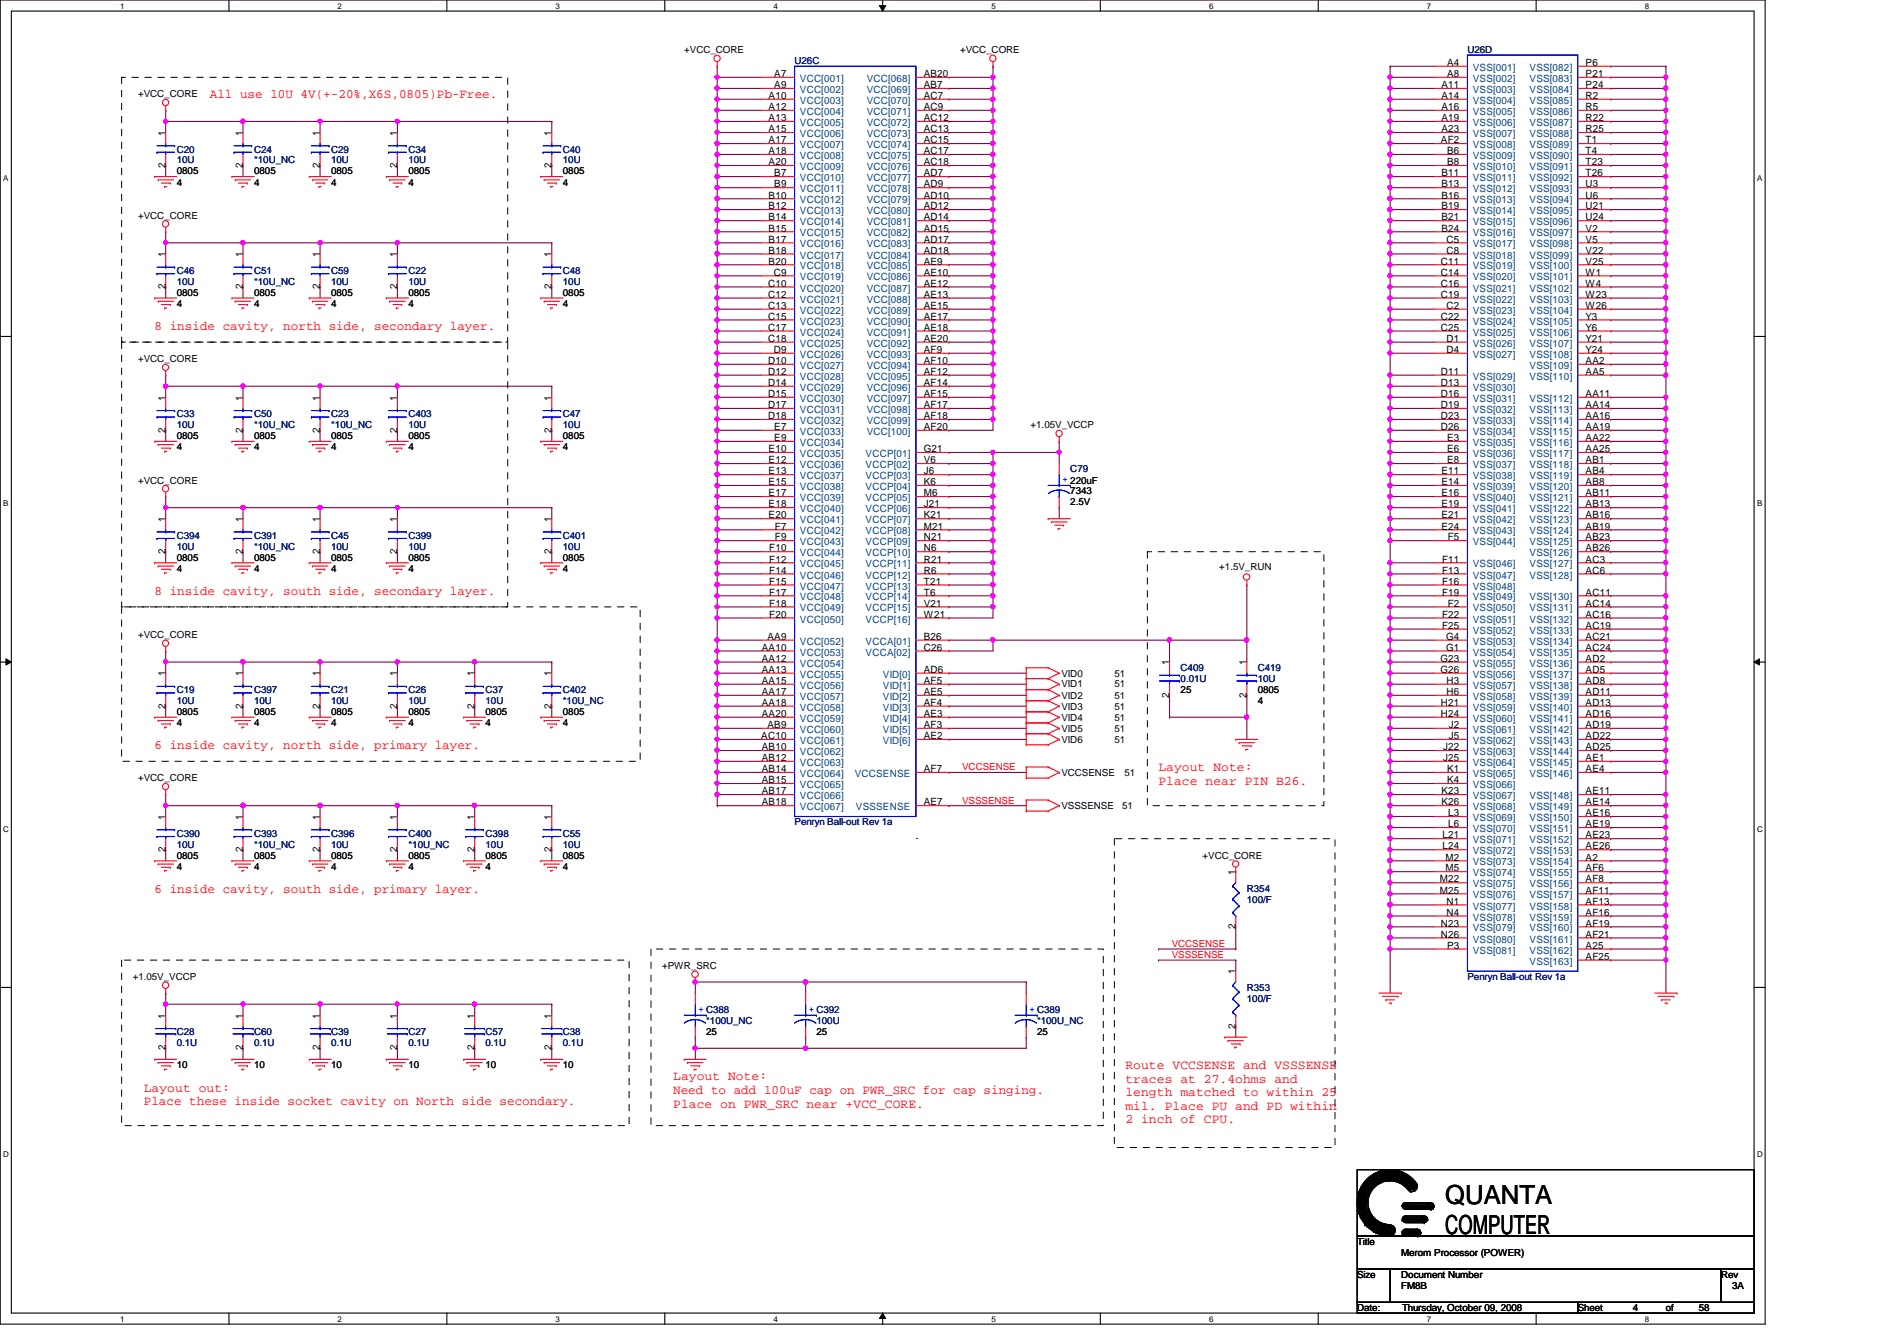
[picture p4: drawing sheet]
<svg xmlns="http://www.w3.org/2000/svg" width="297mm" height="210mm" viewBox="0 0 297 210" stroke-linecap="round" stroke-linejoin="round" font-family="sans-serif">
<defs><g id="words">
<g font-size="4.1">
<text x="226.3" y="188.5">QUANTA</text>
<text x="226.3" y="193.2">COMPUTER</text>
</g>
<g font-size="2" fill="#f00">
<text x="32.8" y="15.4">All use 10U 4V(+-20%,X6S,0805)Pb-Free.</text>
<text x="24.2" y="51.6">8 inside cavity, north side, secondary layer.</text>
<text x="24.2" y="93.1">8 inside cavity, south side, secondary layer.</text>
<text x="24.2" y="117.3">6 inside cavity, north side, primary layer.</text>
<text x="181.4" y="120.7">Layout Note:</text>
<text x="181.4" y="122.9">Place near PIN B26.</text>
<text x="24.2" y="139.7">6 inside cavity, south side, primary layer.</text>
<text x="176.2" y="167.4">Route VCCSENSE and VSSSENSE</text>
<text x="22.5" y="170.9">Layout out:</text>
<text x="22.5" y="173">Place these inside socket cavity on North side secondary.</text>
<text x="105.4" y="169.1">Layout Note:</text>
<text x="105.4" y="171.2">Need to add 100uF cap on PWR_SRC for cap singing.</text>
<text x="105.4" y="173.4">Place on PWR_SRC near +VCC_CORE.</text>
<text x="176.2" y="169.5">traces at 27.4ohms and</text>
<text x="176.2" y="171.6">length matched to within 25</text>
<text x="176.2" y="173.7">mil. Place PU and PD within</text>
<text x="176.2" y="175.9">2 inch of CPU.</text>
</g>
<g font-size="1.6">
<text x="226.6" y="10.3">A4</text>
<text x="248.3" y="10.3">P6</text>
<text x="120.4" y="15.5">A10</text>
<text x="120.4" y="17.2">A12</text>
<text x="121.2" y="12.1">A7</text>
<text x="121.2" y="13.8">A9</text>
<text x="144.6" y="12.1">AB20</text>
<text x="144.6" y="13.8">AB7</text>
<text x="144.6" y="15.5">AC7</text>
<text x="144.6" y="17.2">AC9</text>
<text x="225.7" y="13.8">A11</text>
<text x="225.7" y="15.5">A14</text>
<text x="225.7" y="17.2">A16</text>
<text x="226.6" y="12.1">A8</text>
<text x="248.3" y="12.1">P21</text>
<text x="248.3" y="13.8">P24</text>
<text x="248.3" y="15.5">R2</text>
<text x="248.3" y="17.2">R5</text>
<text x="25.9" y="21.3" transform="rotate(-90 25.9 21.3)">1</text>
<text x="38" y="21.3" transform="rotate(-90 38 21.3)">1</text>
<text x="50.1" y="21.3" transform="rotate(-90 50.1 21.3)">1</text>
<text x="62.2" y="21.3" transform="rotate(-90 62.2 21.3)">1</text>
<text x="86.4" y="21.3" transform="rotate(-90 86.4 21.3)">1</text>
<text x="120.4" y="19">A13</text>
<text x="120.4" y="20.7">A15</text>
<text x="120.4" y="22.4">A17</text>
<text x="144.6" y="19">AC12</text>
<text x="144.6" y="20.7">AC13</text>
<text x="144.6" y="22.4">AC15</text>
<text x="225.6" y="22.4">AF2</text>
<text x="225.7" y="19">A19</text>
<text x="225.7" y="20.7">A23</text>
<text x="248.3" y="19">R22</text>
<text x="248.3" y="20.7">R25</text>
<text x="248.3" y="22.4">T1</text>
<text x="25.9" y="26.2" transform="rotate(-90 25.9 26.2)">2</text>
<text x="38" y="26.2" transform="rotate(-90 38 26.2)">2</text>
<text x="50.1" y="26.2" transform="rotate(-90 50.1 26.2)">2</text>
<text x="62.2" y="26.2" transform="rotate(-90 62.2 26.2)">2</text>
<text x="86.4" y="26.2" transform="rotate(-90 86.4 26.2)">2</text>
<text x="120.4" y="24.1">A18</text>
<text x="120.4" y="25.9">A20</text>
<text x="121.2" y="27.6">B7</text>
<text x="121.2" y="29.3">B9</text>
<text x="144.6" y="24.1">AC17</text>
<text x="144.6" y="25.9">AC18</text>
<text x="144.6" y="27.6">AD7</text>
<text x="144.6" y="29.3">AD9</text>
<text x="225.7" y="27.6">B11</text>
<text x="225.7" y="29.3">B13</text>
<text x="226.6" y="24.1">B6</text>
<text x="226.6" y="25.9">B8</text>
<text x="248.3" y="24.1">T4</text>
<text x="248.3" y="25.9">T23</text>
<text x="248.3" y="27.6">T26</text>
<text x="248.3" y="29.3">U3</text>
<text x="120.4" y="31.1">B10</text>
<text x="120.4" y="32.8">B12</text>
<text x="120.4" y="34.5">B14</text>
<text x="144.6" y="31.1">AD10</text>
<text x="144.6" y="32.8">AD12</text>
<text x="144.6" y="34.5">AD14</text>
<text x="225.7" y="31.1">B16</text>
<text x="225.7" y="32.8">B19</text>
<text x="225.7" y="34.5">B21</text>
<text x="248.3" y="31.1">U6</text>
<text x="248.3" y="32.8">U21</text>
<text x="248.3" y="34.5">U24</text>
<text x="25.9" y="40.2" transform="rotate(-90 25.9 40.2)">1</text>
<text x="38" y="40.2" transform="rotate(-90 38 40.2)">1</text>
<text x="50.1" y="40.2" transform="rotate(-90 50.1 40.2)">1</text>
<text x="62.2" y="40.2" transform="rotate(-90 62.2 40.2)">1</text>
<text x="86.4" y="40.2" transform="rotate(-90 86.4 40.2)">1</text>
<text x="120.4" y="36.2">B15</text>
<text x="120.4" y="38">B17</text>
<text x="120.4" y="39.7">B18</text>
<text x="120.4" y="41.4">B20</text>
<text x="144.6" y="36.2">AD15</text>
<text x="144.6" y="38">AD17</text>
<text x="144.6" y="39.7">AD18</text>
<text x="144.6" y="41.4">AE9</text>
<text x="225.6" y="41.4">C11</text>
<text x="225.7" y="36.2">B24</text>
<text x="226.5" y="38">C5</text>
<text x="226.5" y="39.7">C8</text>
<text x="248.3" y="36.2">V2</text>
<text x="248.3" y="38">V5</text>
<text x="248.3" y="39.7">V22</text>
<text x="248.3" y="41.4">V25</text>
<text x="25.9" y="45.3" transform="rotate(-90 25.9 45.3)">2</text>
<text x="38" y="45.3" transform="rotate(-90 38 45.3)">2</text>
<text x="50.1" y="45.3" transform="rotate(-90 50.1 45.3)">2</text>
<text x="62.2" y="45.3" transform="rotate(-90 62.2 45.3)">2</text>
<text x="86.4" y="45.3" transform="rotate(-90 86.4 45.3)">2</text>
<text x="120.3" y="44.9">C10</text>
<text x="120.3" y="46.6">C12</text>
<text x="121.2" y="43.1">C9</text>
<text x="144.6" y="43.1">AE10</text>
<text x="144.6" y="44.9">AE12</text>
<text x="144.6" y="46.6">AE13</text>
<text x="225.6" y="43.1">C14</text>
<text x="225.6" y="44.9">C16</text>
<text x="225.6" y="46.6">C19</text>
<text x="248.3" y="43.1">W1</text>
<text x="248.3" y="44.9">W4</text>
<text x="248.3" y="46.6">W23</text>
<text x="120.3" y="48.3">C13</text>
<text x="120.3" y="50">C15</text>
<text x="120.3" y="51.8">C17</text>
<text x="120.3" y="53.5">C18</text>
<text x="144.6" y="48.3">AE15</text>
<text x="144.6" y="50">AE17</text>
<text x="144.6" y="51.8">AE18</text>
<text x="144.6" y="53.5">AE20</text>
<text x="225.6" y="50">C22</text>
<text x="225.6" y="51.8">C25</text>
<text x="226.5" y="48.3">C2</text>
<text x="226.5" y="53.5">D1</text>
<text x="248.3" y="48.3">W26</text>
<text x="248.3" y="50">Y3</text>
<text x="248.3" y="53.5">Y21</text>
<text x="248.3" y="51.8">Y6</text>
<text x="120.3" y="57">D10</text>
<text x="120.3" y="58.7">D12</text>
<text x="121.2" y="55.2">D9</text>
<text x="144.6" y="55.2">AF9</text>
<text x="144.6" y="57">AF10</text>
<text x="144.6" y="58.7">AF12</text>
<text x="225.6" y="58.7">D11</text>
<text x="226.5" y="55.2">D4</text>
<text x="248.3" y="55.2">Y24</text>
<text x="248.3" y="57">AA2</text>
<text x="248.3" y="58.7">AA5</text>
<text x="25.9" y="62.7" transform="rotate(-90 25.9 62.7)">1</text>
<text x="38" y="62.7" transform="rotate(-90 38 62.7)">1</text>
<text x="50.1" y="62.7" transform="rotate(-90 50.1 62.7)">1</text>
<text x="62.2" y="62.7" transform="rotate(-90 62.2 62.7)">1</text>
<text x="86.4" y="62.7" transform="rotate(-90 86.4 62.7)">1</text>
<text x="120.3" y="60.4">D14</text>
<text x="120.3" y="62.1">D15</text>
<text x="120.3" y="63.9">D17</text>
<text x="120.3" y="65.6">D18</text>
<text x="144.6" y="60.4">AF14</text>
<text x="144.6" y="62.1">AF15</text>
<text x="144.6" y="63.9">AF17</text>
<text x="144.6" y="65.6">AF18</text>
<text x="225.6" y="60.4">D13</text>
<text x="225.6" y="62.1">D16</text>
<text x="225.6" y="63.9">D19</text>
<text x="225.6" y="65.6">D23</text>
<text x="248.3" y="62.1">AA11</text>
<text x="248.3" y="63.9">AA14</text>
<text x="248.3" y="65.6">AA16</text>
<text x="25.9" y="67.7" transform="rotate(-90 25.9 67.7)">2</text>
<text x="38" y="67.7" transform="rotate(-90 38 67.7)">2</text>
<text x="50.1" y="67.7" transform="rotate(-90 50.1 67.7)">2</text>
<text x="62.2" y="67.7" transform="rotate(-90 62.2 67.7)">2</text>
<text x="86.4" y="67.7" transform="rotate(-90 86.4 67.7)">2</text>
<text x="120.4" y="70.8">E10</text>
<text x="121.2" y="67.3">E7</text>
<text x="121.2" y="69">E9</text>
<text x="144.6" y="67.3">AF20</text>
<text x="144.6" y="70.8">G21</text>
<text x="225.6" y="67.3">D26</text>
<text x="226.6" y="69">E3</text>
<text x="226.6" y="70.8">E6</text>
<text x="248.3" y="67.3">AA19</text>
<text x="248.3" y="69">AA22</text>
<text x="248.3" y="70.8">AA25</text>
<text x="120.4" y="72.5">E12</text>
<text x="120.4" y="74.3">E13</text>
<text x="120.4" y="75.9">E15</text>
<text x="120.4" y="77.7">E17</text>
<text x="144.6" y="74.3">J6</text>
<text x="144.6" y="75.9">K6</text>
<text x="144.6" y="77.7">M6</text>
<text x="144.6" y="72.5">V6</text>
<text x="225.7" y="74.3">E11</text>
<text x="225.7" y="75.9">E14</text>
<text x="225.7" y="77.7">E16</text>
<text x="226.6" y="72.5">E8</text>
<text x="248.3" y="72.5">AB1</text>
<text x="248.3" y="74.3">AB4</text>
<text x="248.3" y="75.9">AB8</text>
<text x="248.3" y="77.7">AB11</text>
<text x="25.9" y="81.7" transform="rotate(-90 25.9 81.7)">1</text>
<text x="38" y="81.7" transform="rotate(-90 38 81.7)">1</text>
<text x="50.1" y="81.7" transform="rotate(-90 50.1 81.7)">1</text>
<text x="62.2" y="81.7" transform="rotate(-90 62.2 81.7)">1</text>
<text x="86.4" y="81.7" transform="rotate(-90 86.4 81.7)">1</text>
<text x="120.4" y="79.4">E18</text>
<text x="120.4" y="81.2">E20</text>
<text x="121.3" y="82.9">F7</text>
<text x="144.6" y="79.4">J21</text>
<text x="144.6" y="81.2">K21</text>
<text x="144.6" y="82.9">M21</text>
<text x="225.7" y="79.4">E19</text>
<text x="225.7" y="81.2">E21</text>
<text x="225.7" y="82.9">E24</text>
<text x="248.3" y="79.4">AB13</text>
<text x="248.3" y="81.2">AB16</text>
<text x="248.3" y="82.9">AB19</text>
<text x="25.9" y="86.7" transform="rotate(-90 25.9 86.7)">2</text>
<text x="38" y="86.7" transform="rotate(-90 38 86.7)">2</text>
<text x="50.1" y="86.7" transform="rotate(-90 50.1 86.7)">2</text>
<text x="62.2" y="86.7" transform="rotate(-90 62.2 86.7)">2</text>
<text x="86.4" y="86.7" transform="rotate(-90 86.4 86.7)">2</text>
<text x="120.4" y="86.3">F10</text>
<text x="120.4" y="88.1">F12</text>
<text x="120.4" y="89.8">F14</text>
<text x="121.3" y="84.6">F9</text>
<text x="144.6" y="84.6">N21</text>
<text x="144.6" y="86.3">N6</text>
<text x="144.6" y="88.1">R21</text>
<text x="144.6" y="89.8">R6</text>
<text x="225.8" y="88.1">F11</text>
<text x="225.8" y="89.8">F13</text>
<text x="226.7" y="84.6">F5</text>
<text x="248.3" y="84.6">AB23</text>
<text x="248.3" y="86.3">AB26</text>
<text x="248.3" y="88.1">AC3</text>
<text x="248.3" y="89.8">AC6</text>
<text x="120.4" y="91.5">F15</text>
<text x="120.4" y="93.2">F17</text>
<text x="120.4" y="95">F18</text>
<text x="144.6" y="91.5">T21</text>
<text x="144.6" y="93.2">T6</text>
<text x="144.6" y="95">V21</text>
<text x="225.8" y="91.5">F16</text>
<text x="225.8" y="93.2">F19</text>
<text x="226.7" y="95">F2</text>
<text x="248.3" y="93.2">AC11</text>
<text x="248.3" y="95">AC14</text>
<text x="119.3" y="101.9">AA10</text>
<text x="120.2" y="100.2">AA9</text>
<text x="120.4" y="96.7">F20</text>
<text x="144.6" y="100.2">B26</text>
<text x="144.6" y="96.7">W21</text>
<text x="144.6" y="101.9">C26</text>
<text x="225.8" y="96.7">F22</text>
<text x="225.8" y="98.4">F25</text>
<text x="226.4" y="100.2">G4</text>
<text x="226.4" y="101.9">G1</text>
<text x="248.3" y="96.7">AC16</text>
<text x="248.3" y="98.4">AC19</text>
<text x="248.3" y="100.2">AC21</text>
<text x="248.3" y="101.9">AC24</text>
<text x="25.9" y="105.9" transform="rotate(-90 25.9 105.9)">1</text>
<text x="38" y="105.9" transform="rotate(-90 38 105.9)">1</text>
<text x="50.1" y="105.9" transform="rotate(-90 50.1 105.9)">1</text>
<text x="62.2" y="105.9" transform="rotate(-90 62.2 105.9)">1</text>
<text x="74.3" y="105.9" transform="rotate(-90 74.3 105.9)">1</text>
<text x="86.4" y="105.9" transform="rotate(-90 86.4 105.9)">1</text>
<text x="119.3" y="103.6">AA12</text>
<text x="119.3" y="105.3">AA13</text>
<text x="119.3" y="107.1">AA15</text>
<text x="144.6" y="105.3">AD6</text>
<text x="144.6" y="107.1">AF5</text>
<text x="183.1" y="104.1" transform="rotate(-90 183.1 104.1)">1</text>
<text x="195.2" y="104.1" transform="rotate(-90 195.2 104.1)">1</text>
<text x="225.5" y="103.6">G23</text>
<text x="225.5" y="105.3">G26</text>
<text x="226.5" y="107.1">H3</text>
<text x="248.3" y="103.6">AD2</text>
<text x="248.3" y="105.3">AD5</text>
<text x="248.3" y="107.1">AD8</text>
<text x="25.9" y="110.9" transform="rotate(-90 25.9 110.9)">2</text>
<text x="38" y="110.9" transform="rotate(-90 38 110.9)">2</text>
<text x="50.1" y="110.9" transform="rotate(-90 50.1 110.9)">2</text>
<text x="62.2" y="110.9" transform="rotate(-90 62.2 110.9)">2</text>
<text x="74.3" y="110.9" transform="rotate(-90 74.3 110.9)">2</text>
<text x="86.4" y="110.9" transform="rotate(-90 86.4 110.9)">2</text>
<text x="119.3" y="108.8">AA17</text>
<text x="119.3" y="110.5">AA18</text>
<text x="119.3" y="112.2">AA20</text>
<text x="120.2" y="114">AB9</text>
<text x="144.6" y="108.8">AE5</text>
<text x="144.6" y="110.5">AF4</text>
<text x="144.6" y="112.2">AE3</text>
<text x="144.6" y="114">AF3</text>
<text x="183.1" y="109.2" transform="rotate(-90 183.1 109.2)">2</text>
<text x="195.2" y="109.2" transform="rotate(-90 195.2 109.2)">2</text>
<text x="225.6" y="110.5">H21</text>
<text x="225.6" y="112.2">H24</text>
<text x="226.5" y="108.8">H6</text>
<text x="226.9" y="114">J2</text>
<text x="248.3" y="108.8">AD11</text>
<text x="248.3" y="110.5">AD13</text>
<text x="248.3" y="112.2">AD16</text>
<text x="248.3" y="114">AD19</text>
<text x="119.2" y="115.7">AC10</text>
<text x="119.3" y="117.4">AB10</text>
<text x="119.3" y="119.1">AB12</text>
<text x="144.6" y="115.7">AE2</text>
<text x="226" y="117.4">J22</text>
<text x="226" y="119.1">J25</text>
<text x="226.9" y="115.7">J5</text>
<text x="248.3" y="115.7">AD22</text>
<text x="248.3" y="117.4">AD25</text>
<text x="248.3" y="119.1">AE1</text>
<text x="119.3" y="120.9">AB14</text>
<text x="119.3" y="122.6">AB15</text>
<text x="119.3" y="124.3">AB17</text>
<text x="144.6" y="120.9">AF7</text>
<text x="225.7" y="124.3">K23</text>
<text x="226.6" y="120.9">K1</text>
<text x="226.6" y="122.6">K4</text>
<text x="248.3" y="124.3">AE11</text>
<text x="248.3" y="120.9">AE4</text>
<text x="25.9" y="128.3" transform="rotate(-90 25.9 128.3)">1</text>
<text x="38" y="128.3" transform="rotate(-90 38 128.3)">1</text>
<text x="50.1" y="128.3" transform="rotate(-90 50.1 128.3)">1</text>
<text x="62.2" y="128.3" transform="rotate(-90 62.2 128.3)">1</text>
<text x="74.3" y="128.3" transform="rotate(-90 74.3 128.3)">1</text>
<text x="86.4" y="128.3" transform="rotate(-90 86.4 128.3)">1</text>
<text x="119.3" y="126.1">AB18</text>
<text x="144.6" y="126.1">AE7</text>
<text x="225.7" y="126.1">K26</text>
<text x="225.9" y="131.2">L21</text>
<text x="226.8" y="127.8">L3</text>
<text x="226.8" y="129.5">L6</text>
<text x="248.3" y="131.2">AE23</text>
<text x="248.3" y="129.5">AE19</text>
<text x="248.3" y="126.1">AE14</text>
<text x="248.3" y="127.8">AE16</text>
<text x="25.9" y="133.3" transform="rotate(-90 25.9 133.3)">2</text>
<text x="38" y="133.3" transform="rotate(-90 38 133.3)">2</text>
<text x="50.1" y="133.3" transform="rotate(-90 50.1 133.3)">2</text>
<text x="62.2" y="133.3" transform="rotate(-90 62.2 133.3)">2</text>
<text x="74.3" y="133.3" transform="rotate(-90 74.3 133.3)">2</text>
<text x="86.4" y="133.3" transform="rotate(-90 86.4 133.3)">2</text>
<text x="193.5" y="136.9" transform="rotate(-90 193.5 136.9)">1</text>
<text x="225.9" y="133">L24</text>
<text x="226.4" y="134.7">M2</text>
<text x="226.4" y="136.4">M5</text>
<text x="248.3" y="136.4">AF6</text>
<text x="248.3" y="134.7">A2</text>
<text x="248.3" y="133">AE26</text>
<text x="225.5" y="138.1">M22</text>
<text x="225.5" y="139.9">M25</text>
<text x="226.5" y="141.6">N1</text>
<text x="226.5" y="143.3">N4</text>
<text x="248.3" y="143.3">AF16</text>
<text x="248.3" y="141.6">AF13</text>
<text x="248.3" y="139.9">AF11</text>
<text x="248.3" y="138.1">AF8</text>
<text x="193.5" y="145.5" transform="rotate(-90 193.5 145.5)">2</text>
<text x="225.6" y="145">N23</text>
<text x="225.6" y="146.8">N26</text>
<text x="226.6" y="148.5">P3</text>
<text x="248.3" y="148.5">A25</text>
<text x="248.3" y="146.8">AF21</text>
<text x="248.3" y="145">AF19</text>
<text x="193.5" y="152.5" transform="rotate(-90 193.5 152.5)">1</text>
<text x="248.3" y="150.2">AF25</text>
<text x="25.9" y="159.4" transform="rotate(-90 25.9 159.4)">1</text>
<text x="38" y="159.4" transform="rotate(-90 38 159.4)">1</text>
<text x="50.1" y="159.4" transform="rotate(-90 50.1 159.4)">1</text>
<text x="62.2" y="159.4" transform="rotate(-90 62.2 159.4)">1</text>
<text x="74.3" y="159.4" transform="rotate(-90 74.3 159.4)">1</text>
<text x="86.4" y="159.4" transform="rotate(-90 86.4 159.4)">1</text>
<text x="193.5" y="161" transform="rotate(-90 193.5 161)">2</text>
<text x="25.9" y="164.4" transform="rotate(-90 25.9 164.4)">2</text>
<text x="38" y="164.4" transform="rotate(-90 38 164.4)">2</text>
<text x="50.1" y="164.4" transform="rotate(-90 50.1 164.4)">2</text>
<text x="62.2" y="164.4" transform="rotate(-90 62.2 164.4)">2</text>
<text x="74.3" y="164.4" transform="rotate(-90 74.3 164.4)">2</text>
<text x="86.4" y="164.4" transform="rotate(-90 86.4 164.4)">2</text>
</g>
<g font-size="1.6" fill="#004080">
<text x="230.6" y="11.1">VSS[001]</text>
<text x="239.5" y="11.1">VSS[082]</text>
<text x="125.3" y="12.8">VCC[001]</text>
<text x="125.3" y="14.6">VCC[002]</text>
<text x="125.3" y="16.3">VCC[003]</text>
<text x="125.3" y="18">VCC[004]</text>
<text x="135.7" y="12.8">VCC[068]</text>
<text x="135.7" y="14.6">VCC[069]</text>
<text x="135.7" y="16.3">VCC[070]</text>
<text x="135.7" y="18">VCC[071]</text>
<text x="230.6" y="12.8">VSS[002]</text>
<text x="230.6" y="14.6">VSS[003]</text>
<text x="230.6" y="16.3">VSS[004]</text>
<text x="230.6" y="18">VSS[005]</text>
<text x="239.5" y="12.8">VSS[083]</text>
<text x="239.5" y="14.6">VSS[084]</text>
<text x="239.5" y="16.3">VSS[085]</text>
<text x="239.5" y="18">VSS[086]</text>
<text x="125.3" y="19.7">VCC[005]</text>
<text x="125.3" y="21.5">VCC[006]</text>
<text x="125.3" y="23.2">VCC[007]</text>
<text x="135.7" y="19.7">VCC[072]</text>
<text x="135.7" y="21.5">VCC[073]</text>
<text x="135.7" y="23.2">VCC[074]</text>
<text x="230.6" y="19.7">VSS[006]</text>
<text x="230.6" y="21.5">VSS[007]</text>
<text x="230.6" y="23.2">VSS[008]</text>
<text x="239.5" y="19.7">VSS[087]</text>
<text x="239.5" y="21.5">VSS[088]</text>
<text x="239.5" y="23.2">VSS[089]</text>
<text x="125.3" y="24.9">VCC[008]</text>
<text x="125.3" y="26.6">VCC[009]</text>
<text x="125.3" y="28.4">VCC[010]</text>
<text x="135.7" y="24.9">VCC[075]</text>
<text x="135.7" y="26.6">VCC[076]</text>
<text x="135.7" y="28.4">VCC[077]</text>
<text x="230.6" y="24.9">VSS[009]</text>
<text x="230.6" y="26.6">VSS[010]</text>
<text x="230.6" y="28.4">VSS[011]</text>
<text x="239.5" y="24.9">VSS[090]</text>
<text x="239.5" y="26.6">VSS[091]</text>
<text x="239.5" y="28.4">VSS[092]</text>
<text x="125.3" y="30.1">VCC[011]</text>
<text x="125.3" y="31.8">VCC[012]</text>
<text x="125.3" y="33.5">VCC[013]</text>
<text x="125.3" y="35.3">VCC[014]</text>
<text x="135.7" y="30.1">VCC[078]</text>
<text x="135.7" y="31.8">VCC[079]</text>
<text x="135.7" y="33.5">VCC[080]</text>
<text x="135.7" y="35.3">VCC[081]</text>
<text x="230.6" y="30.1">VSS[012]</text>
<text x="230.6" y="31.8">VSS[013]</text>
<text x="230.6" y="33.5">VSS[014]</text>
<text x="230.6" y="35.3">VSS[015]</text>
<text x="239.5" y="30.1">VSS[093]</text>
<text x="239.5" y="31.8">VSS[094]</text>
<text x="239.5" y="33.5">VSS[095]</text>
<text x="239.5" y="35.3">VSS[096]</text>
<text x="125.3" y="37">VCC[015]</text>
<text x="125.3" y="38.7">VCC[016]</text>
<text x="125.3" y="40.5">VCC[017]</text>
<text x="135.7" y="37">VCC[082]</text>
<text x="135.7" y="38.7">VCC[083]</text>
<text x="135.7" y="40.5">VCC[084]</text>
<text x="230.6" y="37">VSS[016]</text>
<text x="230.6" y="38.7">VSS[017]</text>
<text x="230.6" y="40.5">VSS[018]</text>
<text x="239.5" y="37">VSS[097]</text>
<text x="239.5" y="38.7">VSS[098]</text>
<text x="239.5" y="40.5">VSS[099]</text>
<text x="125.3" y="42.2">VCC[018]</text>
<text x="125.3" y="43.9">VCC[019]</text>
<text x="125.3" y="45.6">VCC[020]</text>
<text x="125.3" y="47.4">VCC[021]</text>
<text x="135.7" y="42.2">VCC[085]</text>
<text x="135.7" y="43.9">VCC[086]</text>
<text x="135.7" y="45.6">VCC[087]</text>
<text x="135.7" y="47.4">VCC[088]</text>
<text x="230.6" y="42.2">VSS[019]</text>
<text x="230.6" y="43.9">VSS[020]</text>
<text x="230.6" y="45.6">VSS[021]</text>
<text x="230.6" y="47.4">VSS[022]</text>
<text x="239.5" y="42.2">VSS[100]</text>
<text x="239.5" y="43.9">VSS[101]</text>
<text x="239.5" y="45.6">VSS[102]</text>
<text x="239.5" y="47.4">VSS[103]</text>
<text x="125.3" y="49.1">VCC[022]</text>
<text x="125.3" y="50.8">VCC[023]</text>
<text x="125.3" y="52.5">VCC[024]</text>
<text x="135.7" y="49.1">VCC[089]</text>
<text x="135.7" y="50.8">VCC[090]</text>
<text x="135.7" y="52.5">VCC[091]</text>
<text x="230.6" y="49.1">VSS[023]</text>
<text x="230.6" y="50.8">VSS[024]</text>
<text x="230.6" y="52.5">VSS[025]</text>
<text x="239.5" y="49.1">VSS[104]</text>
<text x="239.5" y="50.8">VSS[105]</text>
<text x="239.5" y="52.5">VSS[106]</text>
<text x="125.3" y="54.3">VCC[025]</text>
<text x="125.3" y="56">VCC[026]</text>
<text x="125.3" y="57.7">VCC[027]</text>
<text x="125.3" y="59.4">VCC[028]</text>
<text x="135.7" y="54.3">VCC[092]</text>
<text x="135.7" y="56">VCC[093]</text>
<text x="135.7" y="57.7">VCC[094]</text>
<text x="135.7" y="59.4">VCC[095]</text>
<text x="230.6" y="54.3">VSS[026]</text>
<text x="230.6" y="56">VSS[027]</text>
<text x="230.6" y="59.4">VSS[029]</text>
<text x="239.5" y="54.3">VSS[107]</text>
<text x="239.5" y="56">VSS[108]</text>
<text x="239.5" y="57.7">VSS[109]</text>
<text x="239.5" y="59.4">VSS[110]</text>
<text x="125.3" y="61.2">VCC[029]</text>
<text x="125.3" y="62.9">VCC[030]</text>
<text x="125.3" y="64.6">VCC[031]</text>
<text x="135.7" y="61.2">VCC[096]</text>
<text x="135.7" y="62.9">VCC[097]</text>
<text x="135.7" y="64.6">VCC[098]</text>
<text x="230.6" y="61.2">VSS[030]</text>
<text x="230.6" y="62.9">VSS[031]</text>
<text x="230.6" y="64.6">VSS[032]</text>
<text x="239.5" y="62.9">VSS[112]</text>
<text x="239.5" y="64.6">VSS[113]</text>
<text x="125.3" y="66.4">VCC[032]</text>
<text x="125.3" y="68.1">VCC[033]</text>
<text x="125.3" y="69.8">VCC[034]</text>
<text x="125.3" y="71.5">VCC[035]</text>
<text x="135.5" y="71.5">VCCP[01]</text>
<text x="135.7" y="66.4">VCC[099]</text>
<text x="135.7" y="68.1">VCC[100]</text>
<text x="230.6" y="66.4">VSS[033]</text>
<text x="230.6" y="68.1">VSS[034]</text>
<text x="230.6" y="69.8">VSS[035]</text>
<text x="230.6" y="71.5">VSS[036]</text>
<text x="239.5" y="66.4">VSS[114]</text>
<text x="239.5" y="68.1">VSS[115]</text>
<text x="239.5" y="69.8">VSS[116]</text>
<text x="239.5" y="71.5">VSS[117]</text>
<text x="125.3" y="73.3">VCC[036]</text>
<text x="125.3" y="75">VCC[037]</text>
<text x="125.3" y="76.7">VCC[038]</text>
<text x="135.5" y="75">VCCP[03]</text>
<text x="135.5" y="76.7">VCCP[04]</text>
<text x="135.5" y="73.3">VCCP[02]</text>
<text x="230.6" y="73.3">VSS[037]</text>
<text x="230.6" y="75">VSS[038]</text>
<text x="230.6" y="76.7">VSS[039]</text>
<text x="239.5" y="73.3">VSS[118]</text>
<text x="239.5" y="75">VSS[119]</text>
<text x="239.5" y="76.7">VSS[120]</text>
<text x="125.3" y="78.4">VCC[039]</text>
<text x="125.3" y="80.2">VCC[040]</text>
<text x="125.3" y="81.9">VCC[041]</text>
<text x="125.3" y="83.7">VCC[042]</text>
<text x="135.5" y="78.4">VCCP[05]</text>
<text x="135.5" y="80.2">VCCP[06]</text>
<text x="135.5" y="81.9">VCCP[07]</text>
<text x="135.5" y="83.7">VCCP[08]</text>
<text x="230.6" y="78.4">VSS[040]</text>
<text x="230.6" y="80.2">VSS[041]</text>
<text x="230.6" y="81.9">VSS[042]</text>
<text x="230.6" y="83.7">VSS[043]</text>
<text x="239.5" y="78.4">VSS[121]</text>
<text x="239.5" y="80.2">VSS[122]</text>
<text x="239.5" y="81.9">VSS[123]</text>
<text x="239.5" y="83.7">VSS[124]</text>
<text x="125.3" y="85.3">VCC[043]</text>
<text x="125.3" y="87.1">VCC[044]</text>
<text x="125.3" y="88.8">VCC[045]</text>
<text x="135.5" y="85.3">VCCP[09]</text>
<text x="135.5" y="87.1">VCCP[10]</text>
<text x="135.5" y="88.8">VCCP[11]</text>
<text x="230.6" y="85.3">VSS[044]</text>
<text x="230.6" y="88.8">VSS[046]</text>
<text x="239.5" y="85.3">VSS[125]</text>
<text x="239.5" y="87.1">VSS[126]</text>
<text x="239.5" y="88.8">VSS[127]</text>
<text x="125.3" y="90.6">VCC[046]</text>
<text x="125.3" y="92.3">VCC[047]</text>
<text x="125.3" y="94">VCC[048]</text>
<text x="125.3" y="95.7">VCC[049]</text>
<text x="135.5" y="90.6">VCCP[12]</text>
<text x="135.5" y="92.3">VCCP[13]</text>
<text x="135.5" y="94">VCCP[14]</text>
<text x="135.5" y="95.7">VCCP[15]</text>
<text x="230.6" y="90.6">VSS[047]</text>
<text x="230.6" y="92.3">VSS[048]</text>
<text x="230.6" y="94">VSS[049]</text>
<text x="230.6" y="95.7">VSS[050]</text>
<text x="239.5" y="90.6">VSS[128]</text>
<text x="239.5" y="94">VSS[130]</text>
<text x="239.5" y="95.7">VSS[131]</text>
<text x="125.3" y="97.5">VCC[050]</text>
<text x="125.3" y="100.9">VCC[052]</text>
<text x="135.5" y="100.9">VCCA[01]</text>
<text x="135.5" y="97.5">VCCP[16]</text>
<text x="230.6" y="97.5">VSS[051]</text>
<text x="230.6" y="99.2">VSS[052]</text>
<text x="230.6" y="100.9">VSS[053]</text>
<text x="239.5" y="97.5">VSS[132]</text>
<text x="239.5" y="99.2">VSS[133]</text>
<text x="239.5" y="100.9">VSS[134]</text>
<text x="125.3" y="102.6">VCC[053]</text>
<text x="125.3" y="104.4">VCC[054]</text>
<text x="125.3" y="106.1">VCC[055]</text>
<text x="125.3" y="107.8">VCC[056]</text>
<text x="135.5" y="102.6">VCCA[02]</text>
<text x="138.3" y="106.1">VID[0]</text>
<text x="138.3" y="107.8">VID[1]</text>
<text x="230.6" y="102.6">VSS[054]</text>
<text x="230.6" y="104.4">VSS[055]</text>
<text x="230.6" y="106.1">VSS[056]</text>
<text x="230.6" y="107.8">VSS[057]</text>
<text x="239.5" y="102.6">VSS[135]</text>
<text x="239.5" y="104.4">VSS[136]</text>
<text x="239.5" y="106.1">VSS[137]</text>
<text x="239.5" y="107.8">VSS[138]</text>
<text x="125.3" y="109.6">VCC[057]</text>
<text x="125.3" y="111.3">VCC[058]</text>
<text x="125.3" y="113">VCC[059]</text>
<text x="138.3" y="109.6">VID[2]</text>
<text x="138.3" y="111.3">VID[3]</text>
<text x="138.3" y="113">VID[4]</text>
<text x="230.6" y="109.6">VSS[058]</text>
<text x="230.6" y="111.3">VSS[059]</text>
<text x="230.6" y="113">VSS[060]</text>
<text x="239.5" y="109.6">VSS[139]</text>
<text x="239.5" y="111.3">VSS[140]</text>
<text x="239.5" y="113">VSS[141]</text>
<text x="125.3" y="114.7">VCC[060]</text>
<text x="125.3" y="116.5">VCC[061]</text>
<text x="125.3" y="118.2">VCC[062]</text>
<text x="125.3" y="119.9">VCC[063]</text>
<text x="138.3" y="114.7">VID[5]</text>
<text x="138.3" y="116.5">VID[6]</text>
<text x="230.6" y="114.7">VSS[061]</text>
<text x="230.6" y="116.5">VSS[062]</text>
<text x="230.6" y="118.2">VSS[063]</text>
<text x="230.6" y="119.9">VSS[064]</text>
<text x="239.5" y="114.7">VSS[142]</text>
<text x="239.5" y="116.5">VSS[143]</text>
<text x="239.5" y="118.2">VSS[144]</text>
<text x="239.5" y="119.9">VSS[145]</text>
<text x="125.3" y="121.6">VCC[064]</text>
<text x="125.3" y="123.4">VCC[065]</text>
<text x="125.3" y="125.1">VCC[066]</text>
<text x="133.9" y="121.6">VCCSENSE</text>
<text x="230.6" y="121.6">VSS[065]</text>
<text x="230.6" y="123.4">VSS[066]</text>
<text x="230.6" y="125.1">VSS[067]</text>
<text x="239.5" y="125.1">VSS[148]</text>
<text x="239.5" y="121.6">VSS[146]</text>
<text x="125.3" y="126.8">VCC[067]</text>
<text x="134" y="126.8">VSSSENSE</text>
<text x="230.6" y="126.8">VSS[068]</text>
<text x="230.6" y="128.5">VSS[069]</text>
<text x="230.6" y="130.3">VSS[070]</text>
<text x="230.6" y="132">VSS[071]</text>
<text x="239.5" y="132">VSS[152]</text>
<text x="239.5" y="130.3">VSS[151]</text>
<text x="239.5" y="126.8">VSS[149]</text>
<text x="239.5" y="128.5">VSS[150]</text>
<text x="230.6" y="133.7">VSS[072]</text>
<text x="230.6" y="135.5">VSS[073]</text>
<text x="230.6" y="137.2">VSS[074]</text>
<text x="239.5" y="137.2">VSS[155]</text>
<text x="239.5" y="135.5">VSS[154]</text>
<text x="239.5" y="133.7">VSS[153]</text>
<text x="230.6" y="138.9">VSS[075]</text>
<text x="230.6" y="140.6">VSS[076]</text>
<text x="230.6" y="142.4">VSS[077]</text>
<text x="239.5" y="142.4">VSS[158]</text>
<text x="239.5" y="140.6">VSS[157]</text>
<text x="239.5" y="138.9">VSS[156]</text>
<text x="230.6" y="144.1">VSS[078]</text>
<text x="230.6" y="145.8">VSS[079]</text>
<text x="230.6" y="147.5">VSS[080]</text>
<text x="230.6" y="149.3">VSS[081]</text>
<text x="239.5" y="149.3">VSS[162]</text>
<text x="239.5" y="147.5">VSS[161]</text>
<text x="239.5" y="145.8">VSS[160]</text>
<text x="239.5" y="144.1">VSS[159]</text>
<text x="239.5" y="151">VSS[163]</text>
</g>
<g font-size="1.5">
<text x="107.1" y="8.3">+VCC_CORE</text>
<text x="150.3" y="8.3">+VCC_CORE</text>
<text x="21.6" y="15.2">+VCC_CORE</text>
<text x="27.7" y="29">4</text>
<text x="27.7" y="27.3">0805</text>
<text x="39.8" y="29">4</text>
<text x="39.8" y="27.3">0805</text>
<text x="51.9" y="29">4</text>
<text x="51.9" y="27.3">0805</text>
<text x="64" y="29">4</text>
<text x="64" y="27.3">0805</text>
<text x="88.1" y="29">4</text>
<text x="88.1" y="27.3">0805</text>
<text x="21.6" y="34.2">+VCC_CORE</text>
<text x="27.7" y="46.3">0805</text>
<text x="39.8" y="46.3">0805</text>
<text x="51.9" y="46.3">0805</text>
<text x="64" y="46.3">0805</text>
<text x="88.1" y="46.3">0805</text>
<text x="27.7" y="48">4</text>
<text x="39.8" y="48">4</text>
<text x="51.9" y="48">4</text>
<text x="64" y="48">4</text>
<text x="88.1" y="48">4</text>
<text x="21.6" y="56.7">+VCC_CORE</text>
<text x="27.7" y="70.5">4</text>
<text x="27.7" y="68.7">0805</text>
<text x="39.8" y="70.5">4</text>
<text x="39.8" y="68.7">0805</text>
<text x="51.9" y="70.5">4</text>
<text x="51.9" y="68.7">0805</text>
<text x="64" y="70.5">4</text>
<text x="64" y="68.7">0805</text>
<text x="88.1" y="70.5">4</text>
<text x="88.1" y="68.7">0805</text>
<text x="161.4" y="67.1">+1.05V_VCCP</text>
<text x="21.6" y="75.7">+VCC_CORE</text>
<text x="167.6" y="77.4">7343</text>
<text x="167.6" y="79.1">2.5V</text>
<text x="27.7" y="89.5">4</text>
<text x="27.7" y="87.8">0805</text>
<text x="39.8" y="89.5">4</text>
<text x="39.8" y="87.8">0805</text>
<text x="51.9" y="89.5">4</text>
<text x="51.9" y="87.8">0805</text>
<text x="64" y="89.5">4</text>
<text x="64" y="87.8">0805</text>
<text x="88.1" y="89.5">4</text>
<text x="88.1" y="87.8">0805</text>
<text x="190.9" y="89.2">+1.5V_RUN</text>
<text x="21.6" y="99.9">+VCC_CORE</text>
<text x="166.2" y="107.6">VID1</text>
<text x="166.2" y="105.9">VID0</text>
<text x="174.5" y="107.6">51</text>
<text x="174.5" y="105.9">51</text>
<text x="27.7" y="113.7">4</text>
<text x="27.7" y="111.9">0805</text>
<text x="39.8" y="113.7">4</text>
<text x="39.8" y="111.9">0805</text>
<text x="51.9" y="113.7">4</text>
<text x="51.9" y="111.9">0805</text>
<text x="64" y="113.7">4</text>
<text x="64" y="111.9">0805</text>
<text x="76" y="113.7">4</text>
<text x="76" y="111.9">0805</text>
<text x="88.1" y="113.7">4</text>
<text x="88.1" y="111.9">0805</text>
<text x="166.2" y="111.1">VID3</text>
<text x="166.2" y="109.3">VID2</text>
<text x="166.2" y="112.8">VID4</text>
<text x="174.5" y="111.1">51</text>
<text x="174.5" y="109.3">51</text>
<text x="174.5" y="112.8">51</text>
<text x="184.9" y="108.5">25</text>
<text x="196.9" y="110.2">4</text>
<text x="196.9" y="108.5">0805</text>
<text x="166.2" y="114.6">VID5</text>
<text x="166.2" y="116.2">VID6</text>
<text x="174.5" y="114.6">51</text>
<text x="174.5" y="116.2">51</text>
<text x="21.6" y="122.3">+VCC_CORE</text>
<text x="166.2" y="121.5">VCCSENSE</text>
<text x="176.1" y="121.5">51</text>
<text x="143.4" y="131.3">.</text>
<text x="166.2" y="126.6">VSSSENSE</text>
<text x="175.7" y="126.6">51</text>
<text x="248.7" y="129.6">.</text>
<text x="27.7" y="136.1">4</text>
<text x="27.7" y="134.4">0805</text>
<text x="39.8" y="136.1">4</text>
<text x="39.8" y="134.4">0805</text>
<text x="51.9" y="136.1">4</text>
<text x="51.9" y="134.4">0805</text>
<text x="64" y="136.1">4</text>
<text x="64" y="134.4">0805</text>
<text x="76" y="136.1">4</text>
<text x="76" y="134.4">0805</text>
<text x="88.1" y="136.1">4</text>
<text x="88.1" y="134.4">0805</text>
<text x="188.3" y="134.4">+VCC_CORE</text>
<text x="20.8" y="153.4">+1.05V_VCCP</text>
<text x="103.7" y="151.7">+PWR_SRC</text>
<text x="27.7" y="167.2">10</text>
<text x="39.8" y="167.2">10</text>
<text x="51.9" y="167.2">10</text>
<text x="64" y="167.2">10</text>
<text x="76" y="167.2">10</text>
<text x="88.1" y="167.2">10</text>
<text x="110.6" y="162.1">25</text>
<text x="127.8" y="162.1">25</text>
<text x="162.4" y="162.1">25</text>
<text x="212.5" y="194.9">Title</text>
<text x="219.4" y="196.6">Merom Processor (POWER)</text>
<text x="212.5" y="200">Size</text>
<text x="219.4" y="200">Document Number</text>
<text x="219.4" y="201.8">FM8B</text>
<text x="269.5" y="200">Rev</text>
<text x="271.2" y="201.8">3A</text>
<text x="212.5" y="205.2">Date:</text>
<text x="219.6" y="205.2">Thursday, October 09, 2008</text>
<text x="247.1" y="205.2">Sheet</text>
<text x="255.7" y="205.2">4</text>
<text x="260.9" y="205.2">of</text>
<text x="266" y="205.2">58</text>
</g>
<g font-size="1.5" fill="#000080">
<text x="124.4" y="10">U26C</text>
<text x="229.8" y="8.3">U26D</text>
<text x="27.7" y="23.9">C20</text>
<text x="39.8" y="23.9">C24</text>
<text x="51.9" y="23.9">C29</text>
<text x="64" y="23.9">C34</text>
<text x="88.1" y="23.9">C40</text>
<text x="27.7" y="25.6">10U</text>
<text x="39.8" y="25.6">*10U_NC</text>
<text x="51.9" y="25.6">10U</text>
<text x="64" y="25.6">10U</text>
<text x="88.1" y="25.6">10U</text>
<text x="27.7" y="42.8">C46</text>
<text x="27.7" y="44.6">10U</text>
<text x="39.8" y="42.8">C51</text>
<text x="39.8" y="44.6">*10U_NC</text>
<text x="51.9" y="42.8">C59</text>
<text x="51.9" y="44.6">10U</text>
<text x="64" y="42.8">C22</text>
<text x="64" y="44.6">10U</text>
<text x="88.1" y="42.8">C48</text>
<text x="88.1" y="44.6">10U</text>
<text x="27.7" y="65.3">C33</text>
<text x="39.8" y="65.3">C50</text>
<text x="51.9" y="65.3">C23</text>
<text x="64" y="65.3">C403</text>
<text x="88.1" y="65.3">C47</text>
<text x="27.7" y="67.1">10U</text>
<text x="39.8" y="67.1">*10U_NC</text>
<text x="51.9" y="67.1">*10U_NC</text>
<text x="64" y="67.1">10U</text>
<text x="88.1" y="67.1">10U</text>
<text x="167.6" y="74">C79</text>
<text x="27.7" y="84.3">C394</text>
<text x="27.7" y="86">10U</text>
<text x="39.8" y="84.3">C391</text>
<text x="39.8" y="86">*10U_NC</text>
<text x="51.9" y="84.3">C45</text>
<text x="51.9" y="86">10U</text>
<text x="64" y="84.3">C399</text>
<text x="64" y="86">10U</text>
<text x="88.1" y="84.3">C401</text>
<text x="88.1" y="86">10U</text>
<text x="184.9" y="105">C409</text>
<text x="184.9" y="106.8">0.01U</text>
<text x="196.9" y="105">C419</text>
<text x="196.9" y="106.8">10U</text>
<text x="27.7" y="108.5">C19</text>
<text x="27.7" y="110.2">10U</text>
<text x="39.8" y="108.5">C397</text>
<text x="39.8" y="110.2">10U</text>
<text x="51.9" y="108.5">C21</text>
<text x="51.9" y="110.2">10U</text>
<text x="64" y="108.5">C26</text>
<text x="64" y="110.2">10U</text>
<text x="76" y="108.5">C37</text>
<text x="76" y="110.2">10U</text>
<text x="88.1" y="108.5">C402</text>
<text x="88.1" y="110.2">*10U_NC</text>
<text x="27.7" y="130.9">C390</text>
<text x="39.8" y="130.9">C393</text>
<text x="51.9" y="130.9">C396</text>
<text x="64" y="130.9">C400</text>
<text x="76" y="130.9">C398</text>
<text x="88.1" y="130.9">C55</text>
<text x="124.4" y="129.2">Penryn Ball-out Rev 1a</text>
<text x="27.7" y="132.7">10U</text>
<text x="39.8" y="132.7">*10U_NC</text>
<text x="51.9" y="132.7">10U</text>
<text x="64" y="132.7">*10U_NC</text>
<text x="76" y="132.7">10U</text>
<text x="88.1" y="132.7">10U</text>
<text x="195.2" y="139.6">R354</text>
<text x="195.2" y="141.3">100/F</text>
<text x="195.2" y="155.1">R353</text>
<text x="229.8" y="153.4">Penryn Ball-out Rev 1a</text>
<text x="110.6" y="160.3">*100U_NC</text>
<text x="127.8" y="160.3">100U</text>
<text x="162.4" y="160.3">*100U_NC</text>
<text x="195.2" y="156.8">100/F</text>
<text x="27.7" y="162.1">C28</text>
<text x="27.7" y="163.7">0.1U</text>
<text x="39.8" y="162.1">C60</text>
<text x="39.8" y="163.7">0.1U</text>
<text x="51.9" y="162.1">C39</text>
<text x="51.9" y="163.7">0.1U</text>
<text x="64" y="162.1">C27</text>
<text x="64" y="163.7">0.1U</text>
<text x="76" y="162.1">C57</text>
<text x="76" y="163.7">0.1U</text>
<text x="88.1" y="162.1">C38</text>
<text x="88.1" y="163.7">0.1U</text>
</g>
<g font-size="1.5" fill="#00f">
<text x="166.4" y="75.5">+ 220uF</text>
<text x="109.4" y="158.4">+ C388</text>
<text x="126.7" y="158.4">+ C392</text>
<text x="161.2" y="158.4">+ C389</text>
</g>
<g font-size="1.5" fill="#f00">
<text x="150.7" y="120.6">VCCSENSE</text>
<text x="150.7" y="125.8">VSSSENSE</text>
<text x="183.5" y="148.2">VCCSENSE</text>
<text x="183.5" y="149.9">VSSSENSE</text>
</g>
<g font-size="1.3">
<text x="18.8" y="1.4">1</text>
<text x="52.9" y="1.4">2</text>
<text x="87" y="1.4">3</text>
<text x="121.1" y="1.4">4</text>
<text x="155.2" y="1.4">5</text>
<text x="189.3" y="1.4">6</text>
<text x="223.4" y="1.4">7</text>
<text x="257.6" y="1.4">8</text>
<text x=".5" y="28.3">A</text>
<text x="275.1" y="28.3">A</text>
<text x=".5" y="79.2">B</text>
<text x="275.1" y="79.2">B</text>
<text x=".5" y="130.2">C</text>
<text x="275.1" y="130.2">C</text>
<text x=".5" y="181.1">D</text>
<text x="275.1" y="181.1">D</text>
<text x="18.8" y="206.9">1</text>
<text x="52.9" y="206.9">2</text>
<text x="87" y="206.9">3</text>
<text x="121.1" y="206.9">4</text>
<text x="155.2" y="206.9">5</text>
<text x="189.3" y="206.9">6</text>
<text x="223.4" y="206.9">7</text>
<text x="257.6" y="206.9">8</text>
</g>
</g></defs>
<path d="M0 0h276.4v207.3h-276.4zM1.8 1.7h272.9v203.8h-272.9z" fill="none" stroke="#000" stroke-width=".17"/>
<g fill="#fff">
<path d="M18.8 .2h.7v1.4h-.7z"/>
<path d="M18.8 205.7h.7v1.4h-.7z"/>
</g>
<path d="M35.9 0v1.7M35.9 205.5v1.8" fill="none" stroke="#000" stroke-width=".17"/>
<g fill="#fff">
<path d="M52.9 .2h.6v1.4h-.6z"/>
<path d="M52.9 205.7h.6v1.4h-.6z"/>
</g>
<path d="M70 0v1.7M70 205.5v1.8" fill="none" stroke="#000" stroke-width=".17"/>
<g fill="#fff">
<path d="M87 .2h.7v1.4h-.7z"/>
<path d="M87 205.7h.7v1.4h-.7z"/>
</g>
<path d="M104.1 0v1.7M104.1 205.5v1.8" fill="none" stroke="#000" stroke-width=".17"/>
<g fill="#fff">
<path d="M121.1 .2h.7v1.4h-.7z"/>
<path d="M121.1 205.7h.7v1.4h-.7z"/>
</g>
<path d="M138.2 0v1.7M138.2 205.5v1.8" fill="none" stroke="#000" stroke-width=".17"/>
<path d="M137.7 .9h1l-.5 .8zM138.2 205.5l.5 .9h-1z" fill="#000"/>
<path d="M137.7 .9h1l-.5 .8zM138.2 205.5l.5 .9h-1z" fill="none" stroke="#000" stroke-width=".16"/>
<g fill="#fff">
<path d="M155.2 .2h.7v1.4h-.7z"/>
<path d="M155.2 205.7h.7v1.4h-.7z"/>
</g>
<path d="M172.3 0v1.7M172.3 205.5v1.8" fill="none" stroke="#000" stroke-width=".17"/>
<g fill="#fff">
<path d="M189.3 .2h.7v1.4h-.7z"/>
<path d="M189.3 205.7h.7v1.4h-.7z"/>
</g>
<path d="M206.4 0v1.7M206.4 205.5v1.8" fill="none" stroke="#000" stroke-width=".17"/>
<g fill="#fff">
<path d="M223.4 .2h.7v1.4h-.7z"/>
<path d="M223.4 205.7h.7v1.4h-.7z"/>
</g>
<path d="M240.5 0v1.7M240.5 205.5v1.8" fill="none" stroke="#000" stroke-width=".17"/>
<g fill="#fff">
<path d="M257.6 .2h.6v1.4h-.6z"/>
<path d="M257.6 205.7h.6v1.4h-.6z"/>
<path d="M.5 27.2h.8v1.4h-.8z"/>
<path d="M275.1 27.2h.8v1.4h-.8z"/>
<path d="M.5 78.1h.8v1.4h-.8z"/>
<path d="M275.1 78.1h.8v1.4h-.8z"/>
</g>
<path d="M0 52.7h1.8M274.7 52.7h1.7" fill="none" stroke="#000" stroke-width=".17"/>
<g fill="#fff">
<path d="M.5 129.1h.9v1.4h-.9z"/>
<path d="M275.1 129.1h.9v1.4h-.9z"/>
</g>
<path d="M0 103.6h1.8M274.7 103.6h1.7" fill="none" stroke="#000" stroke-width=".17"/>
<path d="M.9 103.1l.9 .5-.9 .5zM274.7 103.6l.8-.5v1z" fill="#000"/>
<path d="M.9 103.1l.9 .5-.9 .5zM274.7 103.6l.8-.5v1z" fill="none" stroke="#000" stroke-width=".16"/>
<g fill="#fff">
<path d="M.5 180h.9v1.4h-.9z"/>
<path d="M275.1 180h.9v1.4h-.9z"/>
</g>
<path d="M0 154.6h1.8M274.7 154.6h1.7" fill="none" stroke="#000" stroke-width=".17"/>
<path d="M148.6 70.8h.1M148.6 70.8h17.3M155.5 70.8h.1M165.9 79.5h.1M165.9 79.5v1.7" fill="none" stroke="#800040" stroke-width=".17"/>
<circle cx="165.8" cy="70.8" r=".32" fill="#f0f"/>
<circle cx="165.8" cy="70.8" r=".32" fill="none" stroke="#f0f" stroke-width=".17"/>
<path d="M155.5 76h.1M155.5 76v1.7M165.9 69.1h.1M165.9 69.1v1.7" fill="none" stroke="#800040" stroke-width=".17"/>
<circle cx="155.5" cy="76" r=".33" fill="#f0f"/>
<circle cx="155.5" cy="76" r=".33" fill="none" stroke="#f0f" stroke-width=".17"/>
<path d="M155.5 70.8h.1M155.5 70.8v1.8" fill="none" stroke="#800040" stroke-width=".17"/>
<circle cx="155.5" cy="70.8" r=".32" fill="#f0f"/>
<circle cx="155.5" cy="70.8" r=".32" fill="none" stroke="#f0f" stroke-width=".17"/>
<path d="M155.5 72.6h.1M155.5 72.6v1.7" fill="none" stroke="#800040" stroke-width=".17"/>
<circle cx="155.5" cy="72.5" r=".32" fill="#f0f"/>
<circle cx="155.5" cy="72.5" r=".32" fill="none" stroke="#f0f" stroke-width=".17"/>
<path d="M155.5 74.3h.1M155.5 74.3v1.7" fill="none" stroke="#800040" stroke-width=".17"/>
<circle cx="155.5" cy="74.2" r=".33" fill="#f0f"/>
<circle cx="155.5" cy="74.2" r=".33" fill="none" stroke="#f0f" stroke-width=".17"/>
<g fill="none" stroke="#800040" stroke-width=".17">
<path d="M148.6 72.6h.1M148.6 74.3h.1M148.6 76h.1M148.6 77.7h.1M148.6 79.5h.1M148.6 72.6h6.9M148.6 74.3h6.9M148.6 76h6.9M148.6 77.7h6.9M148.6 79.5h6.9M148.6 82.9h.1M148.6 81.2h.1"/>
<path d="M148.6 86.4h.1M148.6 95h.1M148.6 84.6h.1M148.6 93.3h.1M148.6 88.1h.1M148.6 89.8h.1M148.6 96.7h.1M148.6 91.6h.1M148.6 82.9h6.9M148.6 81.2h6.9M148.6 95h6.9M148.6 84.6h6.9"/>
<path d="M148.6 93.3h6.9M148.6 88.1h6.9M148.6 89.8h6.9M148.6 96.7h6.9M148.6 91.6h6.9M155.5 84.6h.1M155.5 84.6v1.8h-6.9"/>
</g>
<circle cx="155.5" cy="84.6" r=".33" fill="#f0f"/>
<circle cx="155.5" cy="84.6" r=".33" fill="none" stroke="#f0f" stroke-width=".17"/>
<path d="M155.5 79.5h.1M155.5 79.5v1.7" fill="none" stroke="#800040" stroke-width=".17"/>
<circle cx="155.5" cy="79.4" r=".32" fill="#f0f"/>
<circle cx="155.5" cy="79.4" r=".32" fill="none" stroke="#f0f" stroke-width=".17"/>
<path d="M155.5 95h.1M155.5 95v1.7" fill="none" stroke="#800040" stroke-width=".17"/>
<circle cx="155.5" cy="95" r=".32" fill="#f0f"/>
<circle cx="155.5" cy="95" r=".32" fill="none" stroke="#f0f" stroke-width=".17"/>
<path d="M155.5 89.8h.1M155.5 89.8v1.8" fill="none" stroke="#800040" stroke-width=".17"/>
<circle cx="155.5" cy="89.8" r=".32" fill="#f0f"/>
<circle cx="155.5" cy="89.8" r=".32" fill="none" stroke="#f0f" stroke-width=".17"/>
<path d="M155.5 91.6h.1M155.5 91.6v1.7" fill="none" stroke="#800040" stroke-width=".17"/>
<circle cx="155.5" cy="91.5" r=".33" fill="#f0f"/>
<circle cx="155.5" cy="91.5" r=".33" fill="none" stroke="#f0f" stroke-width=".17"/>
<path d="M155.5 86.4h.1M155.5 86.4v1.7" fill="none" stroke="#800040" stroke-width=".17"/>
<circle cx="155.5" cy="86.3" r=".32" fill="#f0f"/>
<circle cx="155.5" cy="86.3" r=".32" fill="none" stroke="#f0f" stroke-width=".17"/>
<path d="M155.5 81.2h.1M155.5 81.2v1.7" fill="none" stroke="#800040" stroke-width=".17"/>
<circle cx="155.5" cy="81.2" r=".32" fill="#f0f"/>
<circle cx="155.5" cy="81.2" r=".32" fill="none" stroke="#f0f" stroke-width=".17"/>
<path d="M155.5 77.7h.1M155.5 77.7v1.8" fill="none" stroke="#800040" stroke-width=".17"/>
<circle cx="155.5" cy="77.7" r=".32" fill="#f0f"/>
<circle cx="155.5" cy="77.7" r=".32" fill="none" stroke="#f0f" stroke-width=".17"/>
<path d="M155.5 88.1h.1M155.5 88.1v1.7" fill="none" stroke="#800040" stroke-width=".17"/>
<circle cx="155.5" cy="88.1" r=".32" fill="#f0f"/>
<circle cx="155.5" cy="88.1" r=".32" fill="none" stroke="#f0f" stroke-width=".17"/>
<path d="M155.5 93.3h.1M155.5 93.3v1.7" fill="none" stroke="#800040" stroke-width=".17"/>
<circle cx="155.5" cy="93.3" r=".33" fill="#f0f"/>
<circle cx="155.5" cy="93.3" r=".33" fill="none" stroke="#f0f" stroke-width=".17"/>
<path d="M155.5 82.9h.1M155.5 82.9v1.7" fill="none" stroke="#800040" stroke-width=".17"/>
<circle cx="155.5" cy="82.9" r=".33" fill="#f0f"/>
<circle cx="155.5" cy="82.9" r=".33" fill="none" stroke="#f0f" stroke-width=".17"/>
<path d="M165.9 70.8h.1M165.9 70.8v1.8M260.9 146.8h.1M260.9 146.8v1.7" fill="none" stroke="#800040" stroke-width=".17"/>
<circle cx="260.8" cy="146.8" r=".32" fill="#f0f"/>
<circle cx="260.8" cy="146.8" r=".32" fill="none" stroke="#f0f" stroke-width=".17"/>
<path d="M260.9 117.5h.1M260.9 117.5v1.7" fill="none" stroke="#800040" stroke-width=".17"/>
<circle cx="260.8" cy="117.4" r=".33" fill="#f0f"/>
<circle cx="260.8" cy="117.4" r=".33" fill="none" stroke="#f0f" stroke-width=".17"/>
<path d="M260.9 114h.1M260.9 112.3h.1M260.9 112.3v3.4" fill="none" stroke="#800040" stroke-width=".17"/>
<circle cx="260.8" cy="112.2" r=".32" fill="#f0f"/>
<circle cx="260.8" cy="112.2" r=".32" fill="none" stroke="#f0f" stroke-width=".17"/>
<path d="M252.2 10.4h.1M252.2 10.4h8.7M260.9 10.4h.1M260.9 17.3h.1M260.9 10.4v1.7M260.9 17.3v1.7" fill="none" stroke="#800040" stroke-width=".17"/>
<circle cx="260.8" cy="17.2" r=".32" fill="#f0f"/>
<circle cx="260.8" cy="17.2" r=".32" fill="none" stroke="#f0f" stroke-width=".17"/>
<path d="M260.9 12.1h.1M260.9 12.1v1.7" fill="none" stroke="#800040" stroke-width=".17"/>
<circle cx="260.8" cy="12.1" r=".32" fill="#f0f"/>
<circle cx="260.8" cy="12.1" r=".32" fill="none" stroke="#f0f" stroke-width=".17"/>
<path d="M252.2 12.1h.1M252.2 15.5h.1M252.2 12.1h8.7M260.9 13.8h.1M260.9 13.8v1.7h-8.7M252.2 22.5h.1M252.2 22.5h8.7" fill="none" stroke="#800040" stroke-width=".17"/>
<circle cx="260.8" cy="13.8" r=".33" fill="#f0f"/>
<circle cx="260.8" cy="13.8" r=".33" fill="none" stroke="#f0f" stroke-width=".17"/>
<path d="M252.2 17.3h.1M252.2 19h.1M252.2 17.3h8.7M252.2 19h8.7M260.9 19h.1M260.9 19v1.7" fill="none" stroke="#800040" stroke-width=".17"/>
<circle cx="260.8" cy="19" r=".32" fill="#f0f"/>
<circle cx="260.8" cy="19" r=".32" fill="none" stroke="#f0f" stroke-width=".17"/>
<path d="M260.9 15.5h.1M260.9 15.5v1.8" fill="none" stroke="#800040" stroke-width=".17"/>
<circle cx="260.8" cy="15.5" r=".33" fill="#f0f"/>
<circle cx="260.8" cy="15.5" r=".33" fill="none" stroke="#f0f" stroke-width=".17"/>
<path d="M252.2 20.7h.1M252.2 20.7h8.7M260.9 20.7h.1M260.9 20.7v1.8" fill="none" stroke="#800040" stroke-width=".17"/>
<circle cx="260.8" cy="20.7" r=".32" fill="#f0f"/>
<circle cx="260.8" cy="20.7" r=".32" fill="none" stroke="#f0f" stroke-width=".17"/>
<path d="M252.2 13.8h.1M252.2 13.8h8.7M252.2 25.9h.1M252.2 25.9h8.7M260.9 25.9h.1M260.9 25.9v1.7" fill="none" stroke="#800040" stroke-width=".17"/>
<circle cx="260.8" cy="25.9" r=".32" fill="#f0f"/>
<circle cx="260.8" cy="25.9" r=".32" fill="none" stroke="#f0f" stroke-width=".17"/>
<path d="M260.9 141.6h.1M260.9 141.6v1.8" fill="none" stroke="#800040" stroke-width=".17"/>
<circle cx="260.8" cy="141.6" r=".32" fill="#f0f"/>
<circle cx="260.8" cy="141.6" r=".32" fill="none" stroke="#f0f" stroke-width=".17"/>
<path d="M260.9 150.3h.1M260.9 150.3v5.1" fill="none" stroke="#800040" stroke-width=".17"/>
<circle cx="260.8" cy="150.3" r=".32" fill="#f0f"/>
<circle cx="260.8" cy="150.3" r=".32" fill="none" stroke="#f0f" stroke-width=".17"/>
<path d="M252.2 146.8h.1M252.2 143.4h.1M252.2 141.6h.1M252.2 148.5h.1M252.2 146.8h8.7M252.2 143.4h8.7M252.2 141.6h8.7M252.2 148.5h8.7M260.9 143.4h.1M260.9 143.4v1.7" fill="none" stroke="#800040" stroke-width=".17"/>
<circle cx="260.8" cy="143.3" r=".33" fill="#f0f"/>
<circle cx="260.8" cy="143.3" r=".33" fill="none" stroke="#f0f" stroke-width=".17"/>
<path d="M252.2 145.1h.1M252.2 145.1h8.7M260.9 145.1h.1M260.9 145.1v1.7" fill="none" stroke="#800040" stroke-width=".17"/>
<circle cx="260.8" cy="145.1" r=".33" fill="#f0f"/>
<circle cx="260.8" cy="145.1" r=".33" fill="none" stroke="#f0f" stroke-width=".17"/>
<path d="M252.2 133h.1M252.2 139.9h.1M252.2 129.5h.1M252.2 133h8.7M252.2 139.9h8.7M252.2 129.5h8.7M260.9 133h.1M260.9 133v1.7" fill="none" stroke="#800040" stroke-width=".17"/>
<circle cx="260.8" cy="133" r=".32" fill="#f0f"/>
<circle cx="260.8" cy="133" r=".32" fill="none" stroke="#f0f" stroke-width=".17"/>
<path d="M252.2 136.4h.1M252.2 127.8h.1M252.2 138.2h.1M252.2 136.4h8.7M252.2 127.8h8.7M252.2 138.2h8.7M260.9 139.9h.1M260.9 139.9v1.7" fill="none" stroke="#800040" stroke-width=".17"/>
<circle cx="260.8" cy="139.9" r=".32" fill="#f0f"/>
<circle cx="260.8" cy="139.9" r=".32" fill="none" stroke="#f0f" stroke-width=".17"/>
<path d="M252.2 134.7h.1M252.2 134.7h8.7M260.9 138.2h.1M260.9 138.2v1.7" fill="none" stroke="#800040" stroke-width=".17"/>
<circle cx="260.8" cy="138.1" r=".32" fill="#f0f"/>
<circle cx="260.8" cy="138.1" r=".32" fill="none" stroke="#f0f" stroke-width=".17"/>
<path d="M252.2 126.1h.1M252.2 126.1h8.7M260.9 134.7h.1M260.9 134.7v1.7" fill="none" stroke="#800040" stroke-width=".17"/>
<circle cx="260.8" cy="134.7" r=".33" fill="#f0f"/>
<circle cx="260.8" cy="134.7" r=".33" fill="none" stroke="#f0f" stroke-width=".17"/>
<path d="M252.2 131.3h.1M252.2 124.4h.1M252.2 131.3h8.7M252.2 124.4h8.7M260.9 136.4h.1M260.9 136.4v1.8" fill="none" stroke="#800040" stroke-width=".17"/>
<circle cx="260.8" cy="136.4" r=".33" fill="#f0f"/>
<circle cx="260.8" cy="136.4" r=".33" fill="none" stroke="#f0f" stroke-width=".17"/>
<g fill="none" stroke="#800040" stroke-width=".17">
<path d="M252.2 108.8h.1M252.2 101.9h.1M252.2 107.1h.1M252.2 103.6h.1M252.2 105.4h.1M252.2 100.2h.1M252.2 114h.1M252.2 108.8h8.7M252.2 101.9h8.7M252.2 107.1h8.7M252.2 103.6h8.7M252.2 105.4h8.7"/>
<path d="M252.2 100.2h8.7M252.2 114h8.7M252.2 120.9h.1M252.2 120.9h8.7"/>
</g>
<circle cx="260.8" cy="114" r=".32" fill="#f0f"/>
<circle cx="260.8" cy="114" r=".32" fill="none" stroke="#f0f" stroke-width=".17"/>
<path d="M252.2 98.5h.1M252.2 98.5h8.7M252.2 112.3h.1M252.2 110.5h.1M252.2 115.7h.1M252.2 119.2h.1M252.2 112.3h8.7M252.2 110.5h8.7M252.2 115.7h8.7M252.2 119.2h8.7" fill="none" stroke="#800040" stroke-width=".17"/>
<circle cx="260.8" cy="119.2" r=".33" fill="#f0f"/>
<circle cx="260.8" cy="119.2" r=".33" fill="none" stroke="#f0f" stroke-width=".17"/>
<g fill="none" stroke="#800040" stroke-width=".17">
<path d="M252.2 39.8h.1M252.2 39.8h8.7M260.9 32.8h.1M260.9 32.8v1.7M252.2 58.7h.1M252.2 41.4h.1M252.2 51.8h.1M252.2 53.6h.1M252.2 50.1h.1M252.2 48.4h.1M252.2 46.7h.1M252.2 43.2h.1"/>
<path d="M252.2 55.3h.1M252.2 44.9h.1M252.2 57h.1M252.2 58.7h8.7M252.2 41.4h8.7M252.2 51.8h8.7M252.2 53.6h8.7M252.2 50.1h8.7M252.2 48.4h8.7M252.2 46.7h8.7M252.2 43.2h8.7M252.2 55.3h8.7"/>
<path d="M252.2 44.9h8.7M252.2 57h8.7M252.2 79.5h.1M252.2 70.8h.1M252.2 74.3h.1M252.2 72.6h.1M252.2 69.1h.1M252.2 76h.1M252.2 67.4h.1M252.2 77.7h.1M252.2 65.7h.1M252.2 62.2h.1"/>
<path d="M252.2 63.9h.1M252.2 79.5h8.7M252.2 70.8h8.7M252.2 74.3h8.7M252.2 72.6h8.7M252.2 69.1h8.7M252.2 76h8.7M252.2 67.4h8.7M252.2 77.7h8.7M252.2 65.7h8.7M252.2 62.2h8.7M252.2 63.9h8.7"/>
<path d="M252.2 96.7h.1M252.2 95h.1M252.2 81.2h.1M252.2 88.1h.1M252.2 89.8h.1M252.2 82.9h.1M252.2 84.6h.1M252.2 86.4h.1M252.2 93.3h.1M252.2 96.7h8.7M252.2 95h8.7M252.2 81.2h8.7"/>
<path d="M252.2 88.1h8.7M252.2 89.8h8.7M252.2 82.9h8.7M252.2 84.6h8.7M252.2 86.4h8.7M252.2 93.3h8.7M252.2 117.5h.1M252.2 117.5h8.7"/>
</g>
<circle cx="260.8" cy="32.8" r=".33" fill="#f0f"/>
<circle cx="260.8" cy="32.8" r=".33" fill="none" stroke="#f0f" stroke-width=".17"/>
<path d="M260.9 27.6h.1M260.9 27.6v1.8" fill="none" stroke="#800040" stroke-width=".17"/>
<circle cx="260.8" cy="27.6" r=".32" fill="#f0f"/>
<circle cx="260.8" cy="27.6" r=".32" fill="none" stroke="#f0f" stroke-width=".17"/>
<path d="M260.9 41.4h.1M260.9 41.4v1.8" fill="none" stroke="#800040" stroke-width=".17"/>
<circle cx="260.8" cy="41.4" r=".33" fill="#f0f"/>
<circle cx="260.8" cy="41.4" r=".33" fill="none" stroke="#f0f" stroke-width=".17"/>
<path d="M252.2 27.6h.1M252.2 38h.1M252.2 31.1h.1M252.2 27.6h8.7M252.2 38h8.7M252.2 31.1h8.7M260.9 39.8h.1M260.9 39.8v1.6" fill="none" stroke="#800040" stroke-width=".17"/>
<circle cx="260.8" cy="39.7" r=".33" fill="#f0f"/>
<circle cx="260.8" cy="39.7" r=".33" fill="none" stroke="#f0f" stroke-width=".17"/>
<path d="M260.9 29.4h.1M260.9 29.4v1.7" fill="none" stroke="#800040" stroke-width=".17"/>
<circle cx="260.8" cy="29.4" r=".32" fill="#f0f"/>
<circle cx="260.8" cy="29.4" r=".32" fill="none" stroke="#f0f" stroke-width=".17"/>
<path d="M252.2 32.8h.1M252.2 34.5h.1M252.2 32.8h8.7M252.2 34.5h8.7M260.9 38h.1M260.9 38v1.8" fill="none" stroke="#800040" stroke-width=".17"/>
<circle cx="260.8" cy="38" r=".32" fill="#f0f"/>
<circle cx="260.8" cy="38" r=".32" fill="none" stroke="#f0f" stroke-width=".17"/>
<path d="M260.9 34.5h.1M260.9 34.5v1.8" fill="none" stroke="#800040" stroke-width=".17"/>
<circle cx="260.8" cy="34.5" r=".32" fill="#f0f"/>
<circle cx="260.8" cy="34.5" r=".32" fill="none" stroke="#f0f" stroke-width=".17"/>
<path d="M260.9 31.1h.1M260.9 31.1v1.7" fill="none" stroke="#800040" stroke-width=".17"/>
<circle cx="260.8" cy="31.1" r=".33" fill="#f0f"/>
<circle cx="260.8" cy="31.1" r=".33" fill="none" stroke="#f0f" stroke-width=".17"/>
<path d="M252.2 36.3h.1M252.2 36.3h8.7M260.9 36.3h.1M260.9 36.3v1.7" fill="none" stroke="#800040" stroke-width=".17"/>
<circle cx="260.8" cy="36.3" r=".32" fill="#f0f"/>
<circle cx="260.8" cy="36.3" r=".32" fill="none" stroke="#f0f" stroke-width=".17"/>
<path d="M252.2 29.4h.1M252.2 29.4h8.7M260.9 55.3h.1M260.9 55.3v1.7" fill="none" stroke="#800040" stroke-width=".17"/>
<circle cx="260.8" cy="55.3" r=".32" fill="#f0f"/>
<circle cx="260.8" cy="55.3" r=".32" fill="none" stroke="#f0f" stroke-width=".17"/>
<path d="M260.9 67.4h.1M260.9 67.4v1.7" fill="none" stroke="#800040" stroke-width=".17"/>
<circle cx="260.8" cy="67.3" r=".33" fill="#f0f"/>
<circle cx="260.8" cy="67.3" r=".33" fill="none" stroke="#f0f" stroke-width=".17"/>
<path d="M260.9 63.9h.1M260.9 63.9v1.8" fill="none" stroke="#800040" stroke-width=".17"/>
<circle cx="260.8" cy="63.9" r=".32" fill="#f0f"/>
<circle cx="260.8" cy="63.9" r=".32" fill="none" stroke="#f0f" stroke-width=".17"/>
<path d="M260.9 44.9h.1M260.9 44.9v1.8" fill="none" stroke="#800040" stroke-width=".17"/>
<circle cx="260.8" cy="44.9" r=".32" fill="#f0f"/>
<circle cx="260.8" cy="44.9" r=".32" fill="none" stroke="#f0f" stroke-width=".17"/>
<path d="M260.9 43.2h.1M260.9 43.2v1.7" fill="none" stroke="#800040" stroke-width=".17"/>
<circle cx="260.8" cy="43.2" r=".32" fill="#f0f"/>
<circle cx="260.8" cy="43.2" r=".32" fill="none" stroke="#f0f" stroke-width=".17"/>
<path d="M260.9 48.4h.1M260.9 48.4v1.7" fill="none" stroke="#800040" stroke-width=".17"/>
<circle cx="260.8" cy="48.3" r=".33" fill="#f0f"/>
<circle cx="260.8" cy="48.3" r=".33" fill="none" stroke="#f0f" stroke-width=".17"/>
<path d="M260.9 57h.1M260.9 57v1.7" fill="none" stroke="#800040" stroke-width=".17"/>
<circle cx="260.8" cy="57" r=".33" fill="#f0f"/>
<circle cx="260.8" cy="57" r=".33" fill="none" stroke="#f0f" stroke-width=".17"/>
<path d="M260.9 65.7h.1M260.9 65.7v1.7" fill="none" stroke="#800040" stroke-width=".17"/>
<circle cx="260.8" cy="65.6" r=".33" fill="#f0f"/>
<circle cx="260.8" cy="65.6" r=".33" fill="none" stroke="#f0f" stroke-width=".17"/>
<path d="M260.9 51.8h.1M260.9 51.8v1.8" fill="none" stroke="#800040" stroke-width=".17"/>
<circle cx="260.8" cy="51.8" r=".32" fill="#f0f"/>
<circle cx="260.8" cy="51.8" r=".32" fill="none" stroke="#f0f" stroke-width=".17"/>
<path d="M260.9 46.7h.1M260.9 46.7v1.7" fill="none" stroke="#800040" stroke-width=".17"/>
<circle cx="260.8" cy="46.6" r=".32" fill="#f0f"/>
<circle cx="260.8" cy="46.6" r=".32" fill="none" stroke="#f0f" stroke-width=".17"/>
<path d="M260.9 50.1h.1M260.9 50.1v1.7" fill="none" stroke="#800040" stroke-width=".17"/>
<circle cx="260.8" cy="50.1" r=".33" fill="#f0f"/>
<circle cx="260.8" cy="50.1" r=".33" fill="none" stroke="#f0f" stroke-width=".17"/>
<path d="M260.9 62.2h.1M260.9 62.2v1.7" fill="none" stroke="#800040" stroke-width=".17"/>
<circle cx="260.8" cy="62.2" r=".32" fill="#f0f"/>
<circle cx="260.8" cy="62.2" r=".32" fill="none" stroke="#f0f" stroke-width=".17"/>
<path d="M260.9 58.7h.1M260.9 58.7v3.5" fill="none" stroke="#800040" stroke-width=".17"/>
<circle cx="260.8" cy="58.7" r=".33" fill="#f0f"/>
<circle cx="260.8" cy="58.7" r=".33" fill="none" stroke="#f0f" stroke-width=".17"/>
<path d="M260.9 69.1h.1M260.9 69.1v1.7" fill="none" stroke="#800040" stroke-width=".17"/>
<circle cx="260.8" cy="69.1" r=".32" fill="#f0f"/>
<circle cx="260.8" cy="69.1" r=".32" fill="none" stroke="#f0f" stroke-width=".17"/>
<path d="M260.9 53.6h.1M260.9 53.6v1.7" fill="none" stroke="#800040" stroke-width=".17"/>
<circle cx="260.8" cy="53.5" r=".32" fill="#f0f"/>
<circle cx="260.8" cy="53.5" r=".32" fill="none" stroke="#f0f" stroke-width=".17"/>
<path d="M260.9 76h.1M260.9 76v1.7" fill="none" stroke="#800040" stroke-width=".17"/>
<circle cx="260.8" cy="76" r=".33" fill="#f0f"/>
<circle cx="260.8" cy="76" r=".33" fill="none" stroke="#f0f" stroke-width=".17"/>
<path d="M260.9 84.6h.1M260.9 84.6v1.8" fill="none" stroke="#800040" stroke-width=".17"/>
<circle cx="260.8" cy="84.6" r=".33" fill="#f0f"/>
<circle cx="260.8" cy="84.6" r=".33" fill="none" stroke="#f0f" stroke-width=".17"/>
<path d="M260.9 70.8h.1M260.9 70.8v1.8" fill="none" stroke="#800040" stroke-width=".17"/>
<circle cx="260.8" cy="70.8" r=".32" fill="#f0f"/>
<circle cx="260.8" cy="70.8" r=".32" fill="none" stroke="#f0f" stroke-width=".17"/>
<path d="M260.9 82.9h.1M260.9 82.9v1.7" fill="none" stroke="#800040" stroke-width=".17"/>
<circle cx="260.8" cy="82.9" r=".33" fill="#f0f"/>
<circle cx="260.8" cy="82.9" r=".33" fill="none" stroke="#f0f" stroke-width=".17"/>
<path d="M260.9 77.7h.1M260.9 77.7v1.8" fill="none" stroke="#800040" stroke-width=".17"/>
<circle cx="260.8" cy="77.7" r=".32" fill="#f0f"/>
<circle cx="260.8" cy="77.7" r=".32" fill="none" stroke="#f0f" stroke-width=".17"/>
<path d="M260.9 74.3h.1M260.9 74.3v1.7" fill="none" stroke="#800040" stroke-width=".17"/>
<circle cx="260.8" cy="74.2" r=".33" fill="#f0f"/>
<circle cx="260.8" cy="74.2" r=".33" fill="none" stroke="#f0f" stroke-width=".17"/>
<path d="M260.9 89.8h.1M260.9 89.8v3.5" fill="none" stroke="#800040" stroke-width=".17"/>
<circle cx="260.8" cy="89.8" r=".32" fill="#f0f"/>
<circle cx="260.8" cy="89.8" r=".32" fill="none" stroke="#f0f" stroke-width=".17"/>
<path d="M260.9 96.7h.1M260.9 96.7v1.8" fill="none" stroke="#800040" stroke-width=".17"/>
<circle cx="260.8" cy="96.7" r=".32" fill="#f0f"/>
<circle cx="260.8" cy="96.7" r=".32" fill="none" stroke="#f0f" stroke-width=".17"/>
<path d="M260.9 95h.1M260.9 95v1.7" fill="none" stroke="#800040" stroke-width=".17"/>
<circle cx="260.8" cy="95" r=".32" fill="#f0f"/>
<circle cx="260.8" cy="95" r=".32" fill="none" stroke="#f0f" stroke-width=".17"/>
<path d="M260.9 81.2h.1M260.9 81.2v1.7" fill="none" stroke="#800040" stroke-width=".17"/>
<circle cx="260.8" cy="81.2" r=".32" fill="#f0f"/>
<circle cx="260.8" cy="81.2" r=".32" fill="none" stroke="#f0f" stroke-width=".17"/>
<path d="M260.9 72.6h.1M260.9 72.6v1.7" fill="none" stroke="#800040" stroke-width=".17"/>
<circle cx="260.8" cy="72.5" r=".32" fill="#f0f"/>
<circle cx="260.8" cy="72.5" r=".32" fill="none" stroke="#f0f" stroke-width=".17"/>
<path d="M260.9 86.4h.1M260.9 86.4v1.7" fill="none" stroke="#800040" stroke-width=".17"/>
<circle cx="260.8" cy="86.3" r=".32" fill="#f0f"/>
<circle cx="260.8" cy="86.3" r=".32" fill="none" stroke="#f0f" stroke-width=".17"/>
<path d="M260.9 93.3h.1M260.9 93.3v1.7" fill="none" stroke="#800040" stroke-width=".17"/>
<circle cx="260.8" cy="93.3" r=".33" fill="#f0f"/>
<circle cx="260.8" cy="93.3" r=".33" fill="none" stroke="#f0f" stroke-width=".17"/>
<path d="M260.9 79.5h.1M260.9 79.5v1.7" fill="none" stroke="#800040" stroke-width=".17"/>
<circle cx="260.8" cy="79.4" r=".32" fill="#f0f"/>
<circle cx="260.8" cy="79.4" r=".32" fill="none" stroke="#f0f" stroke-width=".17"/>
<path d="M260.9 88.1h.1M260.9 88.1v1.7" fill="none" stroke="#800040" stroke-width=".17"/>
<circle cx="260.8" cy="88.1" r=".32" fill="#f0f"/>
<circle cx="260.8" cy="88.1" r=".32" fill="none" stroke="#f0f" stroke-width=".17"/>
<path d="M260.9 119.2h.1M260.9 105.4h.1M260.9 105.4v1.7M260.9 119.2v1.7" fill="none" stroke="#800040" stroke-width=".17"/>
<circle cx="260.8" cy="105.3" r=".32" fill="#f0f"/>
<circle cx="260.8" cy="105.3" r=".32" fill="none" stroke="#f0f" stroke-width=".17"/>
<path d="M260.9 107.1h.1M260.9 107.1v1.7" fill="none" stroke="#800040" stroke-width=".17"/>
<circle cx="260.8" cy="107.1" r=".32" fill="#f0f"/>
<circle cx="260.8" cy="107.1" r=".32" fill="none" stroke="#f0f" stroke-width=".17"/>
<path d="M260.9 98.5h.1M260.9 98.5v1.7" fill="none" stroke="#800040" stroke-width=".17"/>
<circle cx="260.8" cy="98.4" r=".32" fill="#f0f"/>
<circle cx="260.8" cy="98.4" r=".32" fill="none" stroke="#f0f" stroke-width=".17"/>
<path d="M260.9 101.9h.1M260.9 101.9v1.7" fill="none" stroke="#800040" stroke-width=".17"/>
<circle cx="260.8" cy="101.9" r=".33" fill="#f0f"/>
<circle cx="260.8" cy="101.9" r=".33" fill="none" stroke="#f0f" stroke-width=".17"/>
<path d="M260.9 115.7h.1M260.9 115.7v1.8" fill="none" stroke="#800040" stroke-width=".17"/>
<circle cx="260.8" cy="115.7" r=".32" fill="#f0f"/>
<circle cx="260.8" cy="115.7" r=".32" fill="none" stroke="#f0f" stroke-width=".17"/>
<path d="M260.9 120.9h.1M260.9 120.9v3.5" fill="none" stroke="#800040" stroke-width=".17"/>
<circle cx="260.8" cy="120.9" r=".32" fill="#f0f"/>
<circle cx="260.8" cy="120.9" r=".32" fill="none" stroke="#f0f" stroke-width=".17"/>
<path d="M260.9 124.4h.1M260.9 124.4v1.7" fill="none" stroke="#800040" stroke-width=".17"/>
<circle cx="260.8" cy="124.3" r=".32" fill="#f0f"/>
<circle cx="260.8" cy="124.3" r=".32" fill="none" stroke="#f0f" stroke-width=".17"/>
<path d="M260.9 103.6h.1M260.9 103.6v1.8" fill="none" stroke="#800040" stroke-width=".17"/>
<circle cx="260.8" cy="103.6" r=".32" fill="#f0f"/>
<circle cx="260.8" cy="103.6" r=".32" fill="none" stroke="#f0f" stroke-width=".17"/>
<path d="M260.9 110.5h.1M260.9 110.5v1.8" fill="none" stroke="#800040" stroke-width=".17"/>
<circle cx="260.8" cy="110.5" r=".33" fill="#f0f"/>
<circle cx="260.8" cy="110.5" r=".33" fill="none" stroke="#f0f" stroke-width=".17"/>
<path d="M260.9 100.2h.1M260.9 100.2v1.7" fill="none" stroke="#800040" stroke-width=".17"/>
<circle cx="260.8" cy="100.2" r=".33" fill="#f0f"/>
<circle cx="260.8" cy="100.2" r=".33" fill="none" stroke="#f0f" stroke-width=".17"/>
<path d="M260.9 108.8h.1M260.9 108.8v1.7" fill="none" stroke="#800040" stroke-width=".17"/>
<circle cx="260.8" cy="108.8" r=".33" fill="#f0f"/>
<circle cx="260.8" cy="108.8" r=".33" fill="none" stroke="#f0f" stroke-width=".17"/>
<path d="M260.9 129.5h.1M260.9 129.5v1.8" fill="none" stroke="#800040" stroke-width=".17"/>
<circle cx="260.8" cy="129.5" r=".32" fill="#f0f"/>
<circle cx="260.8" cy="129.5" r=".32" fill="none" stroke="#f0f" stroke-width=".17"/>
<path d="M260.9 131.3h.1M260.9 131.3v1.7" fill="none" stroke="#800040" stroke-width=".17"/>
<circle cx="260.8" cy="131.2" r=".32" fill="#f0f"/>
<circle cx="260.8" cy="131.2" r=".32" fill="none" stroke="#f0f" stroke-width=".17"/>
<path d="M260.9 126.1h.1M260.9 126.1v1.7" fill="none" stroke="#800040" stroke-width=".17"/>
<circle cx="260.8" cy="126.1" r=".33" fill="#f0f"/>
<circle cx="260.8" cy="126.1" r=".33" fill="none" stroke="#f0f" stroke-width=".17"/>
<path d="M260.9 127.8h.1M260.9 127.8v1.7" fill="none" stroke="#800040" stroke-width=".17"/>
<circle cx="260.8" cy="127.8" r=".33" fill="#f0f"/>
<circle cx="260.8" cy="127.8" r=".33" fill="none" stroke="#f0f" stroke-width=".17"/>
<path d="M260.9 22.5h.1M260.9 22.5v1.7" fill="none" stroke="#800040" stroke-width=".17"/>
<circle cx="260.8" cy="22.4" r=".33" fill="#f0f"/>
<circle cx="260.8" cy="22.4" r=".33" fill="none" stroke="#f0f" stroke-width=".17"/>
<path d="M260.9 24.2h.1M260.9 24.2v1.7" fill="none" stroke="#800040" stroke-width=".17"/>
<circle cx="260.8" cy="24.2" r=".33" fill="#f0f"/>
<circle cx="260.8" cy="24.2" r=".33" fill="none" stroke="#f0f" stroke-width=".17"/>
<path d="M252.2 24.2h.1M252.2 24.2h8.7M86.4 133h.1M86.4 126.1h.1M86.4 126.1v1.7M86.4 133v1.7M112.3 120.9h.1M112.3 120.9v1.7" fill="none" stroke="#800040" stroke-width=".17"/>
<circle cx="112.3" cy="120.9" r=".32" fill="#f0f"/>
<circle cx="112.3" cy="120.9" r=".32" fill="none" stroke="#f0f" stroke-width=".17"/>
<path d="M112.3 51.8h.1M112.3 51.8v1.8" fill="none" stroke="#800040" stroke-width=".17"/>
<circle cx="112.3" cy="51.8" r=".32" fill="#f0f"/>
<circle cx="112.3" cy="51.8" r=".32" fill="none" stroke="#f0f" stroke-width=".17"/>
<path d="M112.3 53.6h.1M112.3 53.6v1.7" fill="none" stroke="#800040" stroke-width=".17"/>
<circle cx="112.3" cy="53.5" r=".32" fill="#f0f"/>
<circle cx="112.3" cy="53.5" r=".32" fill="none" stroke="#f0f" stroke-width=".17"/>
<path d="M112.3 119.2h.1M112.3 119.2v1.7" fill="none" stroke="#800040" stroke-width=".17"/>
<circle cx="112.3" cy="119.2" r=".33" fill="#f0f"/>
<circle cx="112.3" cy="119.2" r=".33" fill="none" stroke="#f0f" stroke-width=".17"/>
<g fill="none" stroke="#800040" stroke-width=".17">
<path d="M112.3 10.4h.1M112.3 15.5h.1M112.3 19h.1M112.3 12.1h.1M112.3 17.3h.1M112.3 13.8h.1M112.3 10.4v1.7M112.3 15.5h6.9M112.3 19h6.9M112.3 12.1h6.9M112.3 17.3h6.9M112.3 13.8h6.9"/>
<path d="M112.3 27.6h.1M112.3 24.2h.1M112.3 25.9h.1M112.3 38h.1M112.3 22.5h.1M112.3 32.8h.1M112.3 20.7h.1M112.3 29.4h.1M112.3 39.8h.1M112.3 31.1h.1M112.3 34.5h.1M112.3 24.2v1.7"/>
<path d="M112.3 27.6h6.9M112.3 24.2h6.9M112.3 25.9h6.9M112.3 38h6.9M112.3 22.5h6.9M112.3 32.8h6.9M112.3 20.7h6.9M112.3 29.4h6.9M112.3 39.8h6.9M112.3 31.1h6.9M112.3 34.5h6.9M112.3 50.1h.1"/>
<path d="M112.3 41.4h.1M112.3 43.2h.1M112.3 51.8h.1M112.3 58.7h.1M112.3 48.4h.1M112.3 55.3h.1M112.3 44.9h.1M112.3 53.6h.1M112.3 50.1h6.9M112.3 41.4h6.9M112.3 43.2h6.9M112.3 51.8h6.9"/>
<path d="M112.3 58.7h6.9M112.3 48.4h6.9M112.3 55.3h6.9M112.3 44.9h6.9M112.3 53.6h6.9M112.3 77.7h.1M112.3 60.5h.1M112.3 65.7h.1M112.3 69.1h.1M112.3 70.8h.1M112.3 76h.1M112.3 63.9h.1"/>
<path d="M112.3 72.6h.1M112.3 67.4h.1M112.3 62.2h.1M112.3 74.3h.1M112.3 79.5h.1M112.3 77.7h6.9M112.3 60.5h6.9M112.3 65.7h6.9M112.3 69.1h6.9M112.3 70.8h6.9M112.3 76h6.9M112.3 63.9h6.9"/>
<path d="M112.3 72.6h6.9M112.3 67.4h6.9M112.3 62.2h6.9M112.3 74.3h6.9M112.3 79.5h6.9M112.3 93.3h.1M112.3 89.8h.1M112.3 86.4h.1M112.3 84.6h.1M112.3 96.7h.1M112.3 82.9h.1M112.3 91.6h.1"/>
<path d="M112.3 81.2h.1M112.3 88.1h.1M112.3 95h.1M112.3 93.3h6.9M112.3 89.8h6.9M112.3 86.4h6.9M112.3 84.6h6.9M112.3 96.7h6.9M112.3 82.9h6.9M112.3 91.6h6.9M112.3 81.2h6.9M112.3 88.1h6.9"/>
<path d="M112.3 95h6.9M112.3 105.4h.1M112.3 107.1h.1M112.3 110.5h.1M112.3 100.2h.1M112.3 103.6h.1M112.3 115.7h.1M112.3 108.8h.1M112.3 112.3h.1M112.3 101.9h.1M112.3 119.2h.1M112.3 114h.1"/>
<path d="M112.3 117.5h.1M112.3 105.4h6.9M112.3 107.1h6.9M112.3 110.5h6.9M112.3 100.2h6.9M112.3 103.6h6.9M112.3 115.7h6.9M112.3 108.8h6.9M112.3 112.3h6.9M112.3 101.9h6.9M112.3 119.2h6.9M112.3 114h6.9"/>
<path d="M112.3 117.5h6.9M112.3 124.4h.1M112.3 126.1h.1M112.3 120.9h.1M112.3 122.6h.1M112.3 124.4h6.9M112.3 126.1h6.9M112.3 120.9h6.9M112.3 122.6h6.9"/>
</g>
<circle cx="112.3" cy="24.2" r=".33" fill="#f0f"/>
<circle cx="112.3" cy="24.2" r=".33" fill="none" stroke="#f0f" stroke-width=".17"/>
<path d="M112.3 15.5h.1M112.3 15.5v1.8" fill="none" stroke="#800040" stroke-width=".17"/>
<circle cx="112.3" cy="15.5" r=".33" fill="#f0f"/>
<circle cx="112.3" cy="15.5" r=".33" fill="none" stroke="#f0f" stroke-width=".17"/>
<path d="M112.3 32.8h.1M112.3 32.8v1.7" fill="none" stroke="#800040" stroke-width=".17"/>
<circle cx="112.3" cy="32.8" r=".33" fill="#f0f"/>
<circle cx="112.3" cy="32.8" r=".33" fill="none" stroke="#f0f" stroke-width=".17"/>
<path d="M112.3 17.3h.1M112.3 17.3v1.7" fill="none" stroke="#800040" stroke-width=".17"/>
<circle cx="112.3" cy="17.2" r=".32" fill="#f0f"/>
<circle cx="112.3" cy="17.2" r=".32" fill="none" stroke="#f0f" stroke-width=".17"/>
<path d="M112.3 19h.1M112.3 19v1.7" fill="none" stroke="#800040" stroke-width=".17"/>
<circle cx="112.3" cy="19" r=".32" fill="#f0f"/>
<circle cx="112.3" cy="19" r=".32" fill="none" stroke="#f0f" stroke-width=".17"/>
<path d="M112.3 29.4h.1M112.3 29.4v1.7" fill="none" stroke="#800040" stroke-width=".17"/>
<circle cx="112.3" cy="29.4" r=".32" fill="#f0f"/>
<circle cx="112.3" cy="29.4" r=".32" fill="none" stroke="#f0f" stroke-width=".17"/>
<path d="M112.3 22.5h.1M112.3 22.5v1.7" fill="none" stroke="#800040" stroke-width=".17"/>
<circle cx="112.3" cy="22.4" r=".33" fill="#f0f"/>
<circle cx="112.3" cy="22.4" r=".33" fill="none" stroke="#f0f" stroke-width=".17"/>
<path d="M112.3 13.8h.1M112.3 13.8v1.7M112.3 46.7h.1M112.3 46.7h6.9" fill="none" stroke="#800040" stroke-width=".17"/>
<circle cx="112.3" cy="13.8" r=".33" fill="#f0f"/>
<circle cx="112.3" cy="13.8" r=".33" fill="none" stroke="#f0f" stroke-width=".17"/>
<path d="M112.3 25.9h.1M112.3 25.9v1.7" fill="none" stroke="#800040" stroke-width=".17"/>
<circle cx="112.3" cy="25.9" r=".32" fill="#f0f"/>
<circle cx="112.3" cy="25.9" r=".32" fill="none" stroke="#f0f" stroke-width=".17"/>
<path d="M112.3 20.7h.1M112.3 20.7v1.8" fill="none" stroke="#800040" stroke-width=".17"/>
<circle cx="112.3" cy="20.7" r=".32" fill="#f0f"/>
<circle cx="112.3" cy="20.7" r=".32" fill="none" stroke="#f0f" stroke-width=".17"/>
<path d="M112.3 36.3h.1M112.3 31.1h.1M112.3 36.3h6.9M112.3 31.1v1.7M112.3 57h.1M112.3 57h6.9" fill="none" stroke="#800040" stroke-width=".17"/>
<circle cx="112.3" cy="31.1" r=".33" fill="#f0f"/>
<circle cx="112.3" cy="31.1" r=".33" fill="none" stroke="#f0f" stroke-width=".17"/>
<path d="M112.3 27.6h.1M112.3 27.6v1.8" fill="none" stroke="#800040" stroke-width=".17"/>
<circle cx="112.3" cy="27.6" r=".32" fill="#f0f"/>
<circle cx="112.3" cy="27.6" r=".32" fill="none" stroke="#f0f" stroke-width=".17"/>
<path d="M112.3 12.1h.1M112.3 12.1v1.7" fill="none" stroke="#800040" stroke-width=".17"/>
<circle cx="112.3" cy="12.1" r=".32" fill="#f0f"/>
<circle cx="112.3" cy="12.1" r=".32" fill="none" stroke="#f0f" stroke-width=".17"/>
<path d="M112.3 50.1h.1M112.3 50.1v1.7" fill="none" stroke="#800040" stroke-width=".17"/>
<circle cx="112.3" cy="50.1" r=".33" fill="#f0f"/>
<circle cx="112.3" cy="50.1" r=".33" fill="none" stroke="#f0f" stroke-width=".17"/>
<path d="M112.3 43.2h.1M112.3 43.2v1.7" fill="none" stroke="#800040" stroke-width=".17"/>
<circle cx="112.3" cy="43.2" r=".32" fill="#f0f"/>
<circle cx="112.3" cy="43.2" r=".32" fill="none" stroke="#f0f" stroke-width=".17"/>
<path d="M112.3 48.4h.1M112.3 48.4v1.7" fill="none" stroke="#800040" stroke-width=".17"/>
<circle cx="112.3" cy="48.3" r=".33" fill="#f0f"/>
<circle cx="112.3" cy="48.3" r=".33" fill="none" stroke="#f0f" stroke-width=".17"/>
<path d="M112.3 39.8h.1M112.3 39.8v1.6" fill="none" stroke="#800040" stroke-width=".17"/>
<circle cx="112.3" cy="39.7" r=".33" fill="#f0f"/>
<circle cx="112.3" cy="39.7" r=".33" fill="none" stroke="#f0f" stroke-width=".17"/>
<path d="M112.3 34.5h.1M112.3 34.5v1.8" fill="none" stroke="#800040" stroke-width=".17"/>
<circle cx="112.3" cy="34.5" r=".32" fill="#f0f"/>
<circle cx="112.3" cy="34.5" r=".32" fill="none" stroke="#f0f" stroke-width=".17"/>
<path d="M112.3 60.5h.1M112.3 60.5v1.7" fill="none" stroke="#800040" stroke-width=".17"/>
<circle cx="112.3" cy="60.4" r=".32" fill="#f0f"/>
<circle cx="112.3" cy="60.4" r=".32" fill="none" stroke="#f0f" stroke-width=".17"/>
<path d="M112.3 38h.1M112.3 38v1.8" fill="none" stroke="#800040" stroke-width=".17"/>
<circle cx="112.3" cy="38" r=".32" fill="#f0f"/>
<circle cx="112.3" cy="38" r=".32" fill="none" stroke="#f0f" stroke-width=".17"/>
<path d="M112.3 41.4h.1M112.3 41.4v1.8" fill="none" stroke="#800040" stroke-width=".17"/>
<circle cx="112.3" cy="41.4" r=".33" fill="#f0f"/>
<circle cx="112.3" cy="41.4" r=".33" fill="none" stroke="#f0f" stroke-width=".17"/>
<path d="M112.3 36.3h.1M112.3 36.3v1.7" fill="none" stroke="#800040" stroke-width=".17"/>
<circle cx="112.3" cy="36.3" r=".32" fill="#f0f"/>
<circle cx="112.3" cy="36.3" r=".32" fill="none" stroke="#f0f" stroke-width=".17"/>
<path d="M112.3 44.9h.1M112.3 44.9v1.8" fill="none" stroke="#800040" stroke-width=".17"/>
<circle cx="112.3" cy="44.9" r=".32" fill="#f0f"/>
<circle cx="112.3" cy="44.9" r=".32" fill="none" stroke="#f0f" stroke-width=".17"/>
<path d="M112.3 57h.1M112.3 57v1.7" fill="none" stroke="#800040" stroke-width=".17"/>
<circle cx="112.3" cy="57" r=".33" fill="#f0f"/>
<circle cx="112.3" cy="57" r=".33" fill="none" stroke="#f0f" stroke-width=".17"/>
<path d="M112.3 46.7h.1M112.3 46.7v1.7" fill="none" stroke="#800040" stroke-width=".17"/>
<circle cx="112.3" cy="46.6" r=".32" fill="#f0f"/>
<circle cx="112.3" cy="46.6" r=".32" fill="none" stroke="#f0f" stroke-width=".17"/>
<path d="M112.3 55.3h.1M112.3 55.3v1.7" fill="none" stroke="#800040" stroke-width=".17"/>
<circle cx="112.3" cy="55.3" r=".32" fill="#f0f"/>
<circle cx="112.3" cy="55.3" r=".32" fill="none" stroke="#f0f" stroke-width=".17"/>
<path d="M112.3 58.7h.1M112.3 58.7v1.8" fill="none" stroke="#800040" stroke-width=".17"/>
<circle cx="112.3" cy="58.7" r=".33" fill="#f0f"/>
<circle cx="112.3" cy="58.7" r=".33" fill="none" stroke="#f0f" stroke-width=".17"/>
<path d="M112.3 84.6h.1M112.3 84.6v1.8" fill="none" stroke="#800040" stroke-width=".17"/>
<circle cx="112.3" cy="84.6" r=".33" fill="#f0f"/>
<circle cx="112.3" cy="84.6" r=".33" fill="none" stroke="#f0f" stroke-width=".17"/>
<path d="M112.3 88.1h.1M112.3 88.1v1.7" fill="none" stroke="#800040" stroke-width=".17"/>
<circle cx="112.3" cy="88.1" r=".32" fill="#f0f"/>
<circle cx="112.3" cy="88.1" r=".32" fill="none" stroke="#f0f" stroke-width=".17"/>
<path d="M112.3 67.4h.1M112.3 67.4v1.7" fill="none" stroke="#800040" stroke-width=".17"/>
<circle cx="112.3" cy="67.3" r=".33" fill="#f0f"/>
<circle cx="112.3" cy="67.3" r=".33" fill="none" stroke="#f0f" stroke-width=".17"/>
<path d="M112.3 69.1h.1M112.3 69.1v1.7" fill="none" stroke="#800040" stroke-width=".17"/>
<circle cx="112.3" cy="69.1" r=".32" fill="#f0f"/>
<circle cx="112.3" cy="69.1" r=".32" fill="none" stroke="#f0f" stroke-width=".17"/>
<path d="M112.3 74.3h.1M112.3 74.3v1.7" fill="none" stroke="#800040" stroke-width=".17"/>
<circle cx="112.3" cy="74.2" r=".33" fill="#f0f"/>
<circle cx="112.3" cy="74.2" r=".33" fill="none" stroke="#f0f" stroke-width=".17"/>
<path d="M112.3 79.5h.1M112.3 79.5v1.7" fill="none" stroke="#800040" stroke-width=".17"/>
<circle cx="112.3" cy="79.4" r=".32" fill="#f0f"/>
<circle cx="112.3" cy="79.4" r=".32" fill="none" stroke="#f0f" stroke-width=".17"/>
<path d="M112.3 72.6h.1M112.3 72.6v1.7" fill="none" stroke="#800040" stroke-width=".17"/>
<circle cx="112.3" cy="72.5" r=".32" fill="#f0f"/>
<circle cx="112.3" cy="72.5" r=".32" fill="none" stroke="#f0f" stroke-width=".17"/>
<path d="M112.3 76h.1M112.3 76v1.7" fill="none" stroke="#800040" stroke-width=".17"/>
<circle cx="112.3" cy="76" r=".33" fill="#f0f"/>
<circle cx="112.3" cy="76" r=".33" fill="none" stroke="#f0f" stroke-width=".17"/>
<path d="M112.3 82.9h.1M112.3 82.9v1.7" fill="none" stroke="#800040" stroke-width=".17"/>
<circle cx="112.3" cy="82.9" r=".33" fill="#f0f"/>
<circle cx="112.3" cy="82.9" r=".33" fill="none" stroke="#f0f" stroke-width=".17"/>
<path d="M112.3 63.9h.1M112.3 63.9v1.8" fill="none" stroke="#800040" stroke-width=".17"/>
<circle cx="112.3" cy="63.9" r=".32" fill="#f0f"/>
<circle cx="112.3" cy="63.9" r=".32" fill="none" stroke="#f0f" stroke-width=".17"/>
<path d="M112.3 77.7h.1M112.3 77.7v1.8" fill="none" stroke="#800040" stroke-width=".17"/>
<circle cx="112.3" cy="77.7" r=".32" fill="#f0f"/>
<circle cx="112.3" cy="77.7" r=".32" fill="none" stroke="#f0f" stroke-width=".17"/>
<path d="M112.3 70.8h.1M112.3 70.8v1.8" fill="none" stroke="#800040" stroke-width=".17"/>
<circle cx="112.3" cy="70.8" r=".32" fill="#f0f"/>
<circle cx="112.3" cy="70.8" r=".32" fill="none" stroke="#f0f" stroke-width=".17"/>
<path d="M112.3 62.2h.1M112.3 62.2v1.7" fill="none" stroke="#800040" stroke-width=".17"/>
<circle cx="112.3" cy="62.2" r=".32" fill="#f0f"/>
<circle cx="112.3" cy="62.2" r=".32" fill="none" stroke="#f0f" stroke-width=".17"/>
<path d="M112.3 65.7h.1M112.3 65.7v1.7" fill="none" stroke="#800040" stroke-width=".17"/>
<circle cx="112.3" cy="65.6" r=".33" fill="#f0f"/>
<circle cx="112.3" cy="65.6" r=".33" fill="none" stroke="#f0f" stroke-width=".17"/>
<path d="M112.3 81.2h.1M112.3 81.2v1.7" fill="none" stroke="#800040" stroke-width=".17"/>
<circle cx="112.3" cy="81.2" r=".32" fill="#f0f"/>
<circle cx="112.3" cy="81.2" r=".32" fill="none" stroke="#f0f" stroke-width=".17"/>
<path d="M112.3 86.4h.1M112.3 86.4v1.7" fill="none" stroke="#800040" stroke-width=".17"/>
<circle cx="112.3" cy="86.3" r=".32" fill="#f0f"/>
<circle cx="112.3" cy="86.3" r=".32" fill="none" stroke="#f0f" stroke-width=".17"/>
<path d="M112.3 89.8h.1M112.3 89.8v1.8" fill="none" stroke="#800040" stroke-width=".17"/>
<circle cx="112.3" cy="89.8" r=".32" fill="#f0f"/>
<circle cx="112.3" cy="89.8" r=".32" fill="none" stroke="#f0f" stroke-width=".17"/>
<path d="M112.3 101.9h.1M112.3 101.9v1.7" fill="none" stroke="#800040" stroke-width=".17"/>
<circle cx="112.3" cy="101.9" r=".33" fill="#f0f"/>
<circle cx="112.3" cy="101.9" r=".33" fill="none" stroke="#f0f" stroke-width=".17"/>
<path d="M112.3 100.2h.1M112.3 100.2v1.7" fill="none" stroke="#800040" stroke-width=".17"/>
<circle cx="112.3" cy="100.2" r=".33" fill="#f0f"/>
<circle cx="112.3" cy="100.2" r=".33" fill="none" stroke="#f0f" stroke-width=".17"/>
<path d="M112.3 114h.1M112.3 114v1.7" fill="none" stroke="#800040" stroke-width=".17"/>
<circle cx="112.3" cy="114" r=".32" fill="#f0f"/>
<circle cx="112.3" cy="114" r=".32" fill="none" stroke="#f0f" stroke-width=".17"/>
<path d="M112.3 91.6h.1M112.3 91.6v1.7" fill="none" stroke="#800040" stroke-width=".17"/>
<circle cx="112.3" cy="91.5" r=".33" fill="#f0f"/>
<circle cx="112.3" cy="91.5" r=".33" fill="none" stroke="#f0f" stroke-width=".17"/>
<path d="M112.3 108.8h.1M112.3 108.8v1.7" fill="none" stroke="#800040" stroke-width=".17"/>
<circle cx="112.3" cy="108.8" r=".33" fill="#f0f"/>
<circle cx="112.3" cy="108.8" r=".33" fill="none" stroke="#f0f" stroke-width=".17"/>
<path d="M112.3 110.5h.1M112.3 110.5v1.8" fill="none" stroke="#800040" stroke-width=".17"/>
<circle cx="112.3" cy="110.5" r=".33" fill="#f0f"/>
<circle cx="112.3" cy="110.5" r=".33" fill="none" stroke="#f0f" stroke-width=".17"/>
<path d="M112.3 93.3h.1M112.3 93.3v1.7" fill="none" stroke="#800040" stroke-width=".17"/>
<circle cx="112.3" cy="93.3" r=".33" fill="#f0f"/>
<circle cx="112.3" cy="93.3" r=".33" fill="none" stroke="#f0f" stroke-width=".17"/>
<path d="M112.3 96.7h.1M112.3 96.7v3.5" fill="none" stroke="#800040" stroke-width=".17"/>
<circle cx="112.3" cy="96.7" r=".32" fill="#f0f"/>
<circle cx="112.3" cy="96.7" r=".32" fill="none" stroke="#f0f" stroke-width=".17"/>
<path d="M112.3 105.4h.1M112.3 105.4v1.7" fill="none" stroke="#800040" stroke-width=".17"/>
<circle cx="112.3" cy="105.3" r=".32" fill="#f0f"/>
<circle cx="112.3" cy="105.3" r=".32" fill="none" stroke="#f0f" stroke-width=".17"/>
<path d="M112.3 95h.1M112.3 95v1.7" fill="none" stroke="#800040" stroke-width=".17"/>
<circle cx="112.3" cy="95" r=".32" fill="#f0f"/>
<circle cx="112.3" cy="95" r=".32" fill="none" stroke="#f0f" stroke-width=".17"/>
<path d="M112.3 103.6h.1M112.3 103.6v1.8" fill="none" stroke="#800040" stroke-width=".17"/>
<circle cx="112.3" cy="103.6" r=".32" fill="#f0f"/>
<circle cx="112.3" cy="103.6" r=".32" fill="none" stroke="#f0f" stroke-width=".17"/>
<path d="M112.3 112.3h.1M112.3 112.3v1.7" fill="none" stroke="#800040" stroke-width=".17"/>
<circle cx="112.3" cy="112.2" r=".32" fill="#f0f"/>
<circle cx="112.3" cy="112.2" r=".32" fill="none" stroke="#f0f" stroke-width=".17"/>
<path d="M112.3 107.1h.1M112.3 107.1v1.7" fill="none" stroke="#800040" stroke-width=".17"/>
<circle cx="112.3" cy="107.1" r=".32" fill="#f0f"/>
<circle cx="112.3" cy="107.1" r=".32" fill="none" stroke="#f0f" stroke-width=".17"/>
<path d="M112.3 115.7h.1M112.3 115.7v1.8" fill="none" stroke="#800040" stroke-width=".17"/>
<circle cx="112.3" cy="115.7" r=".32" fill="#f0f"/>
<circle cx="112.3" cy="115.7" r=".32" fill="none" stroke="#f0f" stroke-width=".17"/>
<path d="M112.3 117.5h.1M112.3 117.5v1.7" fill="none" stroke="#800040" stroke-width=".17"/>
<circle cx="112.3" cy="117.4" r=".33" fill="#f0f"/>
<circle cx="112.3" cy="117.4" r=".33" fill="none" stroke="#f0f" stroke-width=".17"/>
<path d="M112.3 124.4h.1M112.3 124.4v1.7" fill="none" stroke="#800040" stroke-width=".17"/>
<circle cx="112.3" cy="124.3" r=".32" fill="#f0f"/>
<circle cx="112.3" cy="124.3" r=".32" fill="none" stroke="#f0f" stroke-width=".17"/>
<path d="M112.3 122.6h.1M112.3 122.6v1.8" fill="none" stroke="#800040" stroke-width=".17"/>
<circle cx="112.3" cy="122.6" r=".32" fill="#f0f"/>
<circle cx="112.3" cy="122.6" r=".32" fill="none" stroke="#f0f" stroke-width=".17"/>
<path d="M252.2 150.3h.1M260.9 148.5h.1M260.9 148.5v1.8h-8.7" fill="none" stroke="#800040" stroke-width=".17"/>
<circle cx="260.8" cy="148.5" r=".32" fill="#f0f"/>
<circle cx="260.8" cy="148.5" r=".32" fill="none" stroke="#f0f" stroke-width=".17"/>
<path d="M50.1 67.4h.1M50.1 60.5h.1M50.1 60.5v1.7M50.1 67.4v1.7M62.2 60.5h.1M62.2 60.5h24.2M86.4 103.6h.1M86.4 103.6v1.8" fill="none" stroke="#800040" stroke-width=".17"/>
<circle cx="62.2" cy="60.4" r=".32" fill="#f0f"/>
<circle cx="62.2" cy="60.4" r=".32" fill="none" stroke="#f0f" stroke-width=".17"/>
<path d="M25.9 60.5h.1M25.9 67.4h.1M25.9 60.5v1.7M25.9 67.4v1.7M50.1 60.5h.1M50.1 60.5h12.1M62.2 67.4h.1M62.2 67.4v1.7" fill="none" stroke="#800040" stroke-width=".17"/>
<circle cx="50.1" cy="60.4" r=".33" fill="#f0f"/>
<circle cx="50.1" cy="60.4" r=".33" fill="none" stroke="#f0f" stroke-width=".17"/>
<path d="M25.9 60.5h.1M25.9 60.5h12.2M62.2 60.5h.1M62.2 60.5v1.7" fill="none" stroke="#800040" stroke-width=".17"/>
<circle cx="38" cy="60.4" r=".32" fill="#f0f"/>
<circle cx="38" cy="60.4" r=".32" fill="none" stroke="#f0f" stroke-width=".17"/>
<circle cx="25.9" cy="60.4" r=".32" fill="#f0f"/>
<circle cx="25.9" cy="60.4" r=".32" fill="none" stroke="#f0f" stroke-width=".17"/>
<g fill="none" stroke="#800040" stroke-width=".17">
<path d="M38.1 19h.1M38.1 19h12M50.1 25.9h.1M50.1 25.9v1.7M25.9 58.7h.1M25.9 58.7v1.8M38.1 67.4h.1M38.1 60.5h.1M38.1 60.5v1.7M38.1 67.4v1.7M86.4 60.5h.1M86.4 67.4h.1"/>
<path d="M86.4 60.5v1.7M86.4 67.4v1.7M25.9 124.4h.1M25.9 124.4v1.7"/>
</g>
<circle cx="38" cy="19" r=".32" fill="#f0f"/>
<circle cx="38" cy="19" r=".32" fill="none" stroke="#f0f" stroke-width=".17"/>
<path d="M50.1 19h.1M50.1 19v1.7M62.2 19h.1M62.2 19h24.2" fill="none" stroke="#800040" stroke-width=".17"/>
<circle cx="62.2" cy="19" r=".32" fill="#f0f"/>
<circle cx="62.2" cy="19" r=".32" fill="none" stroke="#f0f" stroke-width=".17"/>
<path d="M25.9 19h.1M25.9 19v1.7M25.9 38h.1M25.9 38h12.2" fill="none" stroke="#800040" stroke-width=".17"/>
<circle cx="38" cy="38" r=".32" fill="#f0f"/>
<circle cx="38" cy="38" r=".32" fill="none" stroke="#f0f" stroke-width=".17"/>
<circle cx="25.9" cy="38" r=".32" fill="#f0f"/>
<circle cx="25.9" cy="38" r=".32" fill="none" stroke="#f0f" stroke-width=".17"/>
<path d="M38.1 38h.1M38.1 38h12" fill="none" stroke="#800040" stroke-width=".17"/>
<circle cx="38" cy="38" r=".32" fill="#f0f"/>
<circle cx="38" cy="38" r=".32" fill="none" stroke="#f0f" stroke-width=".17"/>
<path d="M38.1 60.5h.1M38.1 60.5h12" fill="none" stroke="#800040" stroke-width=".17"/>
<circle cx="38" cy="60.4" r=".32" fill="#f0f"/>
<circle cx="38" cy="60.4" r=".32" fill="none" stroke="#f0f" stroke-width=".17"/>
<path d="M50.1 133h.1M50.1 126.1h.1M50.1 126.1v1.7M50.1 133v1.7M74.3 126.1h.1M74.3 126.1h12.1" fill="none" stroke="#800040" stroke-width=".17"/>
<circle cx="74.3" cy="126.1" r=".34" fill="#f0f"/>
<circle cx="74.3" cy="126.1" r=".34" fill="none" stroke="#f0f" stroke-width=".17"/>
<path d="M25.9 126.1h.1M25.9 133h.1M25.9 126.1v1.7M25.9 133v1.7M50.1 126.1h.1M50.1 126.1h12.1M62.2 133h.1M62.2 133v1.7" fill="none" stroke="#800040" stroke-width=".17"/>
<circle cx="50.1" cy="126.1" r=".34" fill="#f0f"/>
<circle cx="50.1" cy="126.1" r=".34" fill="none" stroke="#f0f" stroke-width=".17"/>
<path d="M25.9 126.1h.1M25.9 126.1h12.2M62.2 126.1h.1M62.2 126.1v1.7" fill="none" stroke="#800040" stroke-width=".17"/>
<circle cx="38" cy="126.1" r=".33" fill="#f0f"/>
<circle cx="38" cy="126.1" r=".33" fill="none" stroke="#f0f" stroke-width=".17"/>
<circle cx="25.9" cy="126.1" r=".33" fill="#f0f"/>
<circle cx="25.9" cy="126.1" r=".33" fill="none" stroke="#f0f" stroke-width=".17"/>
<path d="M38.1 79.5h.1M38.1 79.5h12M38.1 133h.1M38.1 126.1h.1M38.1 126.1v1.7M38.1 133v1.7M74.3 126.1h.1M74.3 133h.1M74.3 126.1v1.7M74.3 133v1.7" fill="none" stroke="#800040" stroke-width=".17"/>
<circle cx="38" cy="79.4" r=".32" fill="#f0f"/>
<circle cx="38" cy="79.4" r=".32" fill="none" stroke="#f0f" stroke-width=".17"/>
<path d="M50.1 38h.1M50.1 38v1.8M62.2 38h.1M62.2 38h24.2M50.1 44.9h.1M50.1 44.9v1.8" fill="none" stroke="#800040" stroke-width=".17"/>
<circle cx="62.2" cy="38" r=".32" fill="#f0f"/>
<circle cx="62.2" cy="38" r=".32" fill="none" stroke="#f0f" stroke-width=".17"/>
<path d="M25.9 38h.1M25.9 38v1.8M50.1 38h.1M50.1 38h12.1M25.9 44.9h.1M25.9 44.9v1.8M62.2 44.9h.1M62.2 44.9v1.8" fill="none" stroke="#800040" stroke-width=".17"/>
<circle cx="50.1" cy="38" r=".33" fill="#f0f"/>
<circle cx="50.1" cy="38" r=".33" fill="none" stroke="#f0f" stroke-width=".17"/>
<g fill="none" stroke="#800040" stroke-width=".17">
<path d="M25.9 36.3h.1M25.9 36.3v1.7M38.1 38h.1M38.1 38v1.8M62.2 38h.1M62.2 38v1.8M86.4 38h.1M86.4 38v1.8M38.1 44.9h.1M38.1 44.9v1.8M86.4 44.9h.1M86.4 44.9v1.8"/>
<path d="M126.1 164.1h.1M126.1 164.1h34.6"/>
</g>
<circle cx="126.1" cy="164.1" r=".33" fill="#f0f"/>
<circle cx="126.1" cy="164.1" r=".33" fill="none" stroke="#f0f" stroke-width=".17"/>
<path d="M126.1 153.7h.1M126.1 153.7h34.6" fill="none" stroke="#800040" stroke-width=".17"/>
<circle cx="126.1" cy="153.7" r=".34" fill="#f0f"/>
<circle cx="126.1" cy="153.7" r=".34" fill="none" stroke="#f0f" stroke-width=".17"/>
<path d="M25.9 25.9h.1M25.9 25.9v1.7M62.2 25.9h.1M62.2 25.9v1.7M50.1 79.5h.1M50.1 79.5v1.7M62.2 79.5h.1M62.2 79.5h24.2M50.1 86.4h.1M50.1 86.4v1.7" fill="none" stroke="#800040" stroke-width=".17"/>
<circle cx="62.2" cy="79.4" r=".32" fill="#f0f"/>
<circle cx="62.2" cy="79.4" r=".32" fill="none" stroke="#f0f" stroke-width=".17"/>
<path d="M25.9 79.5h.1M25.9 79.5v1.7M50.1 79.5h.1M50.1 79.5h12.1M25.9 86.4h.1M25.9 86.4v1.7M62.2 86.4h.1M62.2 86.4v1.7" fill="none" stroke="#800040" stroke-width=".17"/>
<circle cx="50.1" cy="79.4" r=".33" fill="#f0f"/>
<circle cx="50.1" cy="79.4" r=".33" fill="none" stroke="#f0f" stroke-width=".17"/>
<path d="M25.9 79.5h.1M25.9 79.5h12.2M62.2 79.5h.1M62.2 79.5v1.7" fill="none" stroke="#800040" stroke-width=".17"/>
<circle cx="38" cy="79.4" r=".32" fill="#f0f"/>
<circle cx="38" cy="79.4" r=".32" fill="none" stroke="#f0f" stroke-width=".17"/>
<circle cx="25.9" cy="79.4" r=".32" fill="#f0f"/>
<circle cx="25.9" cy="79.4" r=".32" fill="none" stroke="#f0f" stroke-width=".17"/>
<path d="M50.1 19h.1M50.1 19h12.1M25.9 77.7h.1M25.9 77.7v1.8M38.1 79.5h.1M38.1 79.5v1.7M86.4 79.5h.1M86.4 79.5v1.7M38.1 86.4h.1M38.1 86.4v1.7M86.4 86.4h.1M86.4 86.4v1.7" fill="none" stroke="#800040" stroke-width=".17"/>
<circle cx="50.1" cy="19" r=".33" fill="#f0f"/>
<circle cx="50.1" cy="19" r=".33" fill="none" stroke="#f0f" stroke-width=".17"/>
<path d="M25.9 19h.1M25.9 19h12.2M62.2 19h.1M62.2 19v1.7" fill="none" stroke="#800040" stroke-width=".17"/>
<circle cx="38" cy="19" r=".32" fill="#f0f"/>
<circle cx="38" cy="19" r=".32" fill="none" stroke="#f0f" stroke-width=".17"/>
<circle cx="25.9" cy="19" r=".32" fill="#f0f"/>
<circle cx="25.9" cy="19" r=".32" fill="none" stroke="#f0f" stroke-width=".17"/>
<path d="M86.4 19h.1M86.4 19v1.7M38.1 103.6h.1M38.1 103.6h12" fill="none" stroke="#800040" stroke-width=".17"/>
<circle cx="38" cy="103.6" r=".32" fill="#f0f"/>
<circle cx="38" cy="103.6" r=".32" fill="none" stroke="#f0f" stroke-width=".17"/>
<path d="M86.4 110.5h.1M86.4 110.5v1.8M62.2 126.1h.1M62.2 126.1h12.1" fill="none" stroke="#800040" stroke-width=".17"/>
<circle cx="62.2" cy="126.1" r=".33" fill="#f0f"/>
<circle cx="62.2" cy="126.1" r=".33" fill="none" stroke="#f0f" stroke-width=".17"/>
<path d="M38.1 126.1h.1M38.1 126.1h12" fill="none" stroke="#800040" stroke-width=".17"/>
<circle cx="38" cy="126.1" r=".33" fill="#f0f"/>
<circle cx="38" cy="126.1" r=".33" fill="none" stroke="#f0f" stroke-width=".17"/>
<g fill="none" stroke="#800040" stroke-width=".17">
<path d="M25.9 17.3h.1M25.9 17.3v1.7M38.1 19h.1M38.1 19v1.7M38.1 25.9h.1M38.1 25.9v1.7M86.4 25.9h.1M86.4 25.9v1.7M50.1 110.5h.1M50.1 103.6h.1M50.1 103.6v1.8M50.1 110.5v1.8"/>
<path d="M74.3 103.6h.1M74.3 103.6h12.1"/>
</g>
<circle cx="74.3" cy="103.6" r=".33" fill="#f0f"/>
<circle cx="74.3" cy="103.6" r=".33" fill="none" stroke="#f0f" stroke-width=".17"/>
<path d="M25.9 103.6h.1M25.9 110.5h.1M25.9 103.6v1.8M25.9 110.5v1.8M50.1 103.6h.1M50.1 103.6h12.1M62.2 110.5h.1M62.2 110.5v1.8" fill="none" stroke="#800040" stroke-width=".17"/>
<circle cx="50.1" cy="103.6" r=".33" fill="#f0f"/>
<circle cx="50.1" cy="103.6" r=".33" fill="none" stroke="#f0f" stroke-width=".17"/>
<path d="M25.9 103.6h.1M25.9 103.6h12.2M62.2 103.6h.1M62.2 103.6v1.8" fill="none" stroke="#800040" stroke-width=".17"/>
<circle cx="38" cy="103.6" r=".32" fill="#f0f"/>
<circle cx="38" cy="103.6" r=".32" fill="none" stroke="#f0f" stroke-width=".17"/>
<circle cx="25.9" cy="103.6" r=".32" fill="#f0f"/>
<circle cx="25.9" cy="103.6" r=".32" fill="none" stroke="#f0f" stroke-width=".17"/>
<path d="M25.9 101.9h.1M25.9 101.9v1.7M38.1 110.5h.1M38.1 103.6h.1M38.1 103.6v1.8M38.1 110.5v1.8M74.3 103.6h.1M74.3 110.5h.1M74.3 103.6v1.8M74.3 110.5v1.8M183.1 100.2h.1M183.1 100.2v3.4" fill="none" stroke="#800040" stroke-width=".17"/>
<circle cx="183.1" cy="100.2" r=".33" fill="#f0f"/>
<circle cx="183.1" cy="100.2" r=".33" fill="none" stroke="#f0f" stroke-width=".17"/>
<path d="M195.2 100.2h.1M195.2 100.2v3.4" fill="none" stroke="#800040" stroke-width=".17"/>
<circle cx="195.2" cy="100.2" r=".34" fill="#f0f"/>
<circle cx="195.2" cy="100.2" r=".34" fill="none" stroke="#f0f" stroke-width=".17"/>
<path d="M195.2 108.8h.1M195.2 112.3h.1M195.2 108.8v6.9" fill="none" stroke="#800040" stroke-width=".17"/>
<circle cx="195.2" cy="112.2" r=".33" fill="#f0f"/>
<circle cx="195.2" cy="112.2" r=".33" fill="none" stroke="#f0f" stroke-width=".17"/>
<path d="M155.5 100.2h.1M155.5 100.2h39.7M183.1 100.2h.1M183.1 108.8h.1M183.1 108.8v3.5" fill="none" stroke="#800040" stroke-width=".17"/>
<circle cx="155.5" cy="100.2" r=".33" fill="#f0f"/>
<circle cx="155.5" cy="100.2" r=".33" fill="none" stroke="#f0f" stroke-width=".17"/>
<g fill="none" stroke="#800040" stroke-width=".17">
<path d="M62.2 103.6h.1M62.2 103.6h12.1M148.6 101.9h.1M148.6 115.7h.1M148.6 105.4h.1M148.6 110.5h.1M148.6 108.8h.1M148.6 107.1h.1M148.6 114h.1M148.6 112.3h.1M148.6 112.3h12.1M148.6 115.7h12.1"/>
<path d="M148.6 105.4h12.1M148.6 110.5h12.1M148.6 108.8h12.1M148.6 107.1h12.1M148.6 114h12.1M155.5 100.2h.1M155.5 100.2v1.7h-6.9M183.1 112.3h.1M183.1 112.3h12.1M148.6 120.9h.1M148.6 126.1h.1M148.6 120.9h12.1"/>
<path d="M148.6 126.1h12.1M181.4 148.5h.1M181.4 150.3h.1M181.4 148.5h12.1M181.4 150.3h12.1M193.5 148.5h.1M193.5 150.3h.1M193.5 145.1v3.4M193.5 150.3v1.7M193.5 160.7h.1M193.5 160.7v1.6"/>
</g>
<circle cx="62.2" cy="103.6" r=".32" fill="#f0f"/>
<circle cx="62.2" cy="103.6" r=".32" fill="none" stroke="#f0f" stroke-width=".17"/>
<path d="M148.6 100.2h.1M148.6 100.2h6.9M108.9 153.7h.1M108.9 153.7h17.2M108.9 153.7v1.7M126.1 153.7h.1M126.1 153.7v1.7M160.7 153.7h.1M160.7 153.7v1.7" fill="none" stroke="#800040" stroke-width=".17"/>
<circle cx="108.8" cy="153.7" r=".34" fill="#f0f"/>
<circle cx="108.8" cy="153.7" r=".34" fill="none" stroke="#f0f" stroke-width=".17"/>
<path d="M108.9 164.1h.1M108.9 164.1v1.7M126.1 162.3h.1M126.1 162.3v1.8h-17.2" fill="none" stroke="#800040" stroke-width=".17"/>
<circle cx="108.8" cy="164.1" r=".33" fill="#f0f"/>
<circle cx="108.8" cy="164.1" r=".33" fill="none" stroke="#f0f" stroke-width=".17"/>
<path d="M155.5 51.8h.1M155.5 51.8v1.8M108.9 162.3h.1M108.9 162.3v1.8M160.7 162.3h.1M160.7 162.3v1.8" fill="none" stroke="#800040" stroke-width=".17"/>
<circle cx="155.5" cy="51.8" r=".32" fill="#f0f"/>
<circle cx="155.5" cy="51.8" r=".32" fill="none" stroke="#f0f" stroke-width=".17"/>
<path d="M155.5 53.6h.1M155.5 53.6v1.7" fill="none" stroke="#800040" stroke-width=".17"/>
<circle cx="155.5" cy="53.5" r=".32" fill="#f0f"/>
<circle cx="155.5" cy="53.5" r=".32" fill="none" stroke="#f0f" stroke-width=".17"/>
<g fill="none" stroke="#800040" stroke-width=".17">
<path d="M148.6 15.5h.1M148.6 19h.1M148.6 12.1h.1M148.6 17.3h.1M148.6 13.8h.1M148.6 15.5h6.9M148.6 19h6.9M148.6 17.3h6.9M148.6 13.8h6.9M155.5 10.4h.1M155.5 10.4v1.7h-6.9M148.6 27.6h.1"/>
<path d="M148.6 24.2h.1M148.6 25.9h.1M148.6 38h.1M148.6 22.5h.1M148.6 32.8h.1M148.6 20.7h.1M148.6 29.4h.1M148.6 39.8h.1M148.6 31.1h.1M148.6 34.5h.1M148.6 27.6h6.9M148.6 24.2h6.9"/>
<path d="M148.6 38h6.9M148.6 22.5h6.9M148.6 32.8h6.9M148.6 20.7h6.9M148.6 29.4h6.9M148.6 39.8h6.9M148.6 31.1h6.9M148.6 34.5h6.9M155.5 24.2h.1M155.5 24.2v1.7h-6.9M148.6 50.1h.1M148.6 41.4h.1"/>
<path d="M148.6 43.2h.1M148.6 51.8h.1M148.6 58.7h.1M148.6 48.4h.1M148.6 55.3h.1M148.6 44.9h.1M148.6 53.6h.1M148.6 50.1h6.9M148.6 41.4h6.9M148.6 43.2h6.9M148.6 51.8h6.9M148.6 58.7h6.9"/>
<path d="M148.6 48.4h6.9M148.6 55.3h6.9M148.6 44.9h6.9M148.6 53.6h6.9M148.6 60.5h.1M148.6 65.7h.1M148.6 63.9h.1M148.6 67.4h.1M148.6 62.2h.1M148.6 60.5h6.9M148.6 65.7h6.9M148.6 63.9h6.9"/>
<path d="M148.6 67.4h6.9M148.6 62.2h6.9M195.2 91.6h.1M195.2 91.6v8.6"/>
</g>
<circle cx="155.5" cy="24.2" r=".33" fill="#f0f"/>
<circle cx="155.5" cy="24.2" r=".33" fill="none" stroke="#f0f" stroke-width=".17"/>
<path d="M155.5 15.5h.1M155.5 15.5v1.8" fill="none" stroke="#800040" stroke-width=".17"/>
<circle cx="155.5" cy="15.5" r=".33" fill="#f0f"/>
<circle cx="155.5" cy="15.5" r=".33" fill="none" stroke="#f0f" stroke-width=".17"/>
<path d="M155.5 32.8h.1M155.5 32.8v1.7" fill="none" stroke="#800040" stroke-width=".17"/>
<circle cx="155.5" cy="32.8" r=".33" fill="#f0f"/>
<circle cx="155.5" cy="32.8" r=".33" fill="none" stroke="#f0f" stroke-width=".17"/>
<path d="M155.5 17.3h.1M155.5 17.3v1.7" fill="none" stroke="#800040" stroke-width=".17"/>
<circle cx="155.5" cy="17.2" r=".32" fill="#f0f"/>
<circle cx="155.5" cy="17.2" r=".32" fill="none" stroke="#f0f" stroke-width=".17"/>
<path d="M155.5 19h.1M155.5 19v1.7" fill="none" stroke="#800040" stroke-width=".17"/>
<circle cx="155.5" cy="19" r=".32" fill="#f0f"/>
<circle cx="155.5" cy="19" r=".32" fill="none" stroke="#f0f" stroke-width=".17"/>
<path d="M155.5 29.4h.1M155.5 29.4v1.7" fill="none" stroke="#800040" stroke-width=".17"/>
<circle cx="155.5" cy="29.4" r=".32" fill="#f0f"/>
<circle cx="155.5" cy="29.4" r=".32" fill="none" stroke="#f0f" stroke-width=".17"/>
<path d="M155.5 22.5h.1M155.5 22.5v1.7" fill="none" stroke="#800040" stroke-width=".17"/>
<circle cx="155.5" cy="22.4" r=".33" fill="#f0f"/>
<circle cx="155.5" cy="22.4" r=".33" fill="none" stroke="#f0f" stroke-width=".17"/>
<path d="M155.5 13.8h.1M155.5 13.8v1.7M148.6 46.7h.1M148.6 46.7h6.9" fill="none" stroke="#800040" stroke-width=".17"/>
<circle cx="155.5" cy="13.8" r=".33" fill="#f0f"/>
<circle cx="155.5" cy="13.8" r=".33" fill="none" stroke="#f0f" stroke-width=".17"/>
<path d="M217.7 141.6h.1M217.7 141.6v1.8" fill="none" stroke="#800040" stroke-width=".17"/>
<circle cx="217.6" cy="141.6" r=".32" fill="#f0f"/>
<circle cx="217.6" cy="141.6" r=".32" fill="none" stroke="#f0f" stroke-width=".17"/>
<path d="M217.7 138.2h.1M217.7 138.2v1.7" fill="none" stroke="#800040" stroke-width=".17"/>
<circle cx="217.6" cy="138.1" r=".32" fill="#f0f"/>
<circle cx="217.6" cy="138.1" r=".32" fill="none" stroke="#f0f" stroke-width=".17"/>
<path d="M217.7 146.8h.1M217.7 146.8v1.7" fill="none" stroke="#800040" stroke-width=".17"/>
<circle cx="217.6" cy="146.8" r=".32" fill="#f0f"/>
<circle cx="217.6" cy="146.8" r=".32" fill="none" stroke="#f0f" stroke-width=".17"/>
<path d="M217.7 112.3h.1M217.7 114h.1M217.7 112.3h6.9M217.7 114h6.9" fill="none" stroke="#800040" stroke-width=".17"/>
<circle cx="217.6" cy="114" r=".32" fill="#f0f"/>
<circle cx="217.6" cy="114" r=".32" fill="none" stroke="#f0f" stroke-width=".17"/>
<path d="M217.7 114h.1M217.7 112.3h.1M217.7 112.3v3.4" fill="none" stroke="#800040" stroke-width=".17"/>
<circle cx="217.6" cy="112.2" r=".32" fill="#f0f"/>
<circle cx="217.6" cy="112.2" r=".32" fill="none" stroke="#f0f" stroke-width=".17"/>
<path d="M217.7 10.4h.1M217.7 10.4v1.7M155.5 25.9h.1M155.5 25.9v1.7" fill="none" stroke="#800040" stroke-width=".17"/>
<circle cx="155.5" cy="25.9" r=".32" fill="#f0f"/>
<circle cx="155.5" cy="25.9" r=".32" fill="none" stroke="#f0f" stroke-width=".17"/>
<path d="M155.5 20.7h.1M155.5 20.7v1.8" fill="none" stroke="#800040" stroke-width=".17"/>
<circle cx="155.5" cy="20.7" r=".32" fill="#f0f"/>
<circle cx="155.5" cy="20.7" r=".32" fill="none" stroke="#f0f" stroke-width=".17"/>
<path d="M148.6 36.3h.1M148.6 36.3h6.9M155.5 31.1h.1M155.5 31.1v1.7M148.6 57h.1M148.6 57h6.9" fill="none" stroke="#800040" stroke-width=".17"/>
<circle cx="155.5" cy="31.1" r=".33" fill="#f0f"/>
<circle cx="155.5" cy="31.1" r=".33" fill="none" stroke="#f0f" stroke-width=".17"/>
<path d="M155.5 27.6h.1M155.5 27.6v1.8" fill="none" stroke="#800040" stroke-width=".17"/>
<circle cx="155.5" cy="27.6" r=".32" fill="#f0f"/>
<circle cx="155.5" cy="27.6" r=".32" fill="none" stroke="#f0f" stroke-width=".17"/>
<path d="M155.5 12.1h.1M155.5 12.1v1.7" fill="none" stroke="#800040" stroke-width=".17"/>
<circle cx="155.5" cy="12.1" r=".32" fill="#f0f"/>
<circle cx="155.5" cy="12.1" r=".32" fill="none" stroke="#f0f" stroke-width=".17"/>
<path d="M155.5 50.1h.1M155.5 50.1v1.7" fill="none" stroke="#800040" stroke-width=".17"/>
<circle cx="155.5" cy="50.1" r=".33" fill="#f0f"/>
<circle cx="155.5" cy="50.1" r=".33" fill="none" stroke="#f0f" stroke-width=".17"/>
<path d="M217.7 10.4h.1M217.7 10.4h6.9M217.7 67.4h.1M217.7 67.4h6.9M217.7 88.1h.1M217.7 89.8h.1M217.7 91.6h.1M217.7 93.3h.1M217.7 88.1h6.9M217.7 89.8h6.9M217.7 91.6h6.9M217.7 93.3h6.9" fill="none" stroke="#800040" stroke-width=".17"/>
<circle cx="217.6" cy="93.3" r=".33" fill="#f0f"/>
<circle cx="217.6" cy="93.3" r=".33" fill="none" stroke="#f0f" stroke-width=".17"/>
<path d="M155.5 43.2h.1M155.5 43.2v1.7M217.7 79.5h.1M217.7 79.5h6.9" fill="none" stroke="#800040" stroke-width=".17"/>
<circle cx="155.5" cy="43.2" r=".32" fill="#f0f"/>
<circle cx="155.5" cy="43.2" r=".32" fill="none" stroke="#f0f" stroke-width=".17"/>
<path d="M155.5 48.4h.1M155.5 48.4v1.7" fill="none" stroke="#800040" stroke-width=".17"/>
<circle cx="155.5" cy="48.3" r=".33" fill="#f0f"/>
<circle cx="155.5" cy="48.3" r=".33" fill="none" stroke="#f0f" stroke-width=".17"/>
<path d="M155.5 39.8h.1M155.5 39.8v1.6" fill="none" stroke="#800040" stroke-width=".17"/>
<circle cx="155.5" cy="39.7" r=".33" fill="#f0f"/>
<circle cx="155.5" cy="39.7" r=".33" fill="none" stroke="#f0f" stroke-width=".17"/>
<path d="M155.5 34.5h.1M155.5 34.5v1.8" fill="none" stroke="#800040" stroke-width=".17"/>
<circle cx="155.5" cy="34.5" r=".32" fill="#f0f"/>
<circle cx="155.5" cy="34.5" r=".32" fill="none" stroke="#f0f" stroke-width=".17"/>
<path d="M155.5 60.5h.1M155.5 60.5v1.7" fill="none" stroke="#800040" stroke-width=".17"/>
<circle cx="155.5" cy="60.4" r=".32" fill="#f0f"/>
<circle cx="155.5" cy="60.4" r=".32" fill="none" stroke="#f0f" stroke-width=".17"/>
<path d="M155.5 38h.1M155.5 38v1.8" fill="none" stroke="#800040" stroke-width=".17"/>
<circle cx="155.5" cy="38" r=".32" fill="#f0f"/>
<circle cx="155.5" cy="38" r=".32" fill="none" stroke="#f0f" stroke-width=".17"/>
<path d="M155.5 41.4h.1M155.5 41.4v1.8" fill="none" stroke="#800040" stroke-width=".17"/>
<circle cx="155.5" cy="41.4" r=".33" fill="#f0f"/>
<circle cx="155.5" cy="41.4" r=".33" fill="none" stroke="#f0f" stroke-width=".17"/>
<path d="M155.5 36.3h.1M155.5 36.3v1.7" fill="none" stroke="#800040" stroke-width=".17"/>
<circle cx="155.5" cy="36.3" r=".32" fill="#f0f"/>
<circle cx="155.5" cy="36.3" r=".32" fill="none" stroke="#f0f" stroke-width=".17"/>
<g fill="none" stroke="#800040" stroke-width=".17">
<path d="M155.5 44.9h.1M155.5 44.9v1.8M217.7 44.9h.1M217.7 41.4h.1M217.7 44.9h6.9M217.7 41.4h6.9M217.7 65.7h.1M217.7 72.6h.1M217.7 70.8h.1M217.7 74.3h.1M217.7 60.5h.1M217.7 65.7h6.9"/>
<path d="M217.7 72.6h6.9M217.7 70.8h6.9M217.7 74.3h6.9M217.7 60.5h6.9M217.7 81.2h.1M217.7 81.2h6.9"/>
</g>
<circle cx="155.5" cy="44.9" r=".32" fill="#f0f"/>
<circle cx="155.5" cy="44.9" r=".32" fill="none" stroke="#f0f" stroke-width=".17"/>
<path d="M155.5 57h.1M155.5 57v1.7" fill="none" stroke="#800040" stroke-width=".17"/>
<circle cx="155.5" cy="57" r=".33" fill="#f0f"/>
<circle cx="155.5" cy="57" r=".33" fill="none" stroke="#f0f" stroke-width=".17"/>
<path d="M155.5 46.7h.1M155.5 46.7v1.7" fill="none" stroke="#800040" stroke-width=".17"/>
<circle cx="155.5" cy="46.6" r=".32" fill="#f0f"/>
<circle cx="155.5" cy="46.6" r=".32" fill="none" stroke="#f0f" stroke-width=".17"/>
<path d="M155.5 55.3h.1M155.5 55.3v1.7" fill="none" stroke="#800040" stroke-width=".17"/>
<circle cx="155.5" cy="55.3" r=".32" fill="#f0f"/>
<circle cx="155.5" cy="55.3" r=".32" fill="none" stroke="#f0f" stroke-width=".17"/>
<path d="M155.5 58.7h.1M155.5 58.7v1.8" fill="none" stroke="#800040" stroke-width=".17"/>
<circle cx="155.5" cy="58.7" r=".33" fill="#f0f"/>
<circle cx="155.5" cy="58.7" r=".33" fill="none" stroke="#f0f" stroke-width=".17"/>
<path d="M155.5 63.9h.1M155.5 63.9v1.8" fill="none" stroke="#800040" stroke-width=".17"/>
<circle cx="155.5" cy="63.9" r=".32" fill="#f0f"/>
<circle cx="155.5" cy="63.9" r=".32" fill="none" stroke="#f0f" stroke-width=".17"/>
<path d="M155.5 62.2h.1M155.5 62.2v1.7" fill="none" stroke="#800040" stroke-width=".17"/>
<circle cx="155.5" cy="62.2" r=".32" fill="#f0f"/>
<circle cx="155.5" cy="62.2" r=".32" fill="none" stroke="#f0f" stroke-width=".17"/>
<path d="M155.5 65.7h.1M155.5 65.7v1.7" fill="none" stroke="#800040" stroke-width=".17"/>
<circle cx="155.5" cy="65.6" r=".33" fill="#f0f"/>
<circle cx="155.5" cy="65.6" r=".33" fill="none" stroke="#f0f" stroke-width=".17"/>
<g fill="none" stroke="#800040" stroke-width=".17">
<path d="M217.7 13.8h.1M217.7 15.5h.1M217.7 13.8h6.9M217.7 15.5h6.9M217.7 38h.1M217.7 24.2h.1M217.7 25.9h.1M217.7 27.6h.1M217.7 31.1h.1M217.7 29.4h.1M217.7 32.8h.1M217.7 39.8h.1"/>
<path d="M217.7 36.3h.1M217.7 38h6.9M217.7 24.2h6.9M217.7 25.9h6.9M217.7 27.6h6.9M217.7 31.1h6.9M217.7 29.4h6.9M217.7 32.8h6.9M217.7 39.8h6.9M217.7 36.3h6.9M217.7 24.2v1.7M217.7 58.7h.1"/>
<path d="M217.7 53.6h.1M217.7 55.3h.1M217.7 46.7h.1M217.7 51.8h.1M217.7 50.1h.1M217.7 43.2h.1M217.7 48.4h.1M217.7 58.7h6.9M217.7 53.6h6.9M217.7 55.3h6.9M217.7 46.7h6.9M217.7 51.8h6.9"/>
<path d="M217.7 50.1h6.9M217.7 43.2h6.9M217.7 48.4h6.9M217.7 62.2h.1M217.7 69.1h.1M217.7 77.7h.1M217.7 63.9h.1M217.7 76h.1M217.7 62.2h6.9M217.7 69.1h6.9M217.7 77.7h6.9M217.7 63.9h6.9"/>
<path d="M217.7 76h6.9M217.7 84.6h.1M217.7 82.9h.1M217.7 84.6h6.9M217.7 82.9h6.9"/>
</g>
<circle cx="217.6" cy="24.2" r=".33" fill="#f0f"/>
<circle cx="217.6" cy="24.2" r=".33" fill="none" stroke="#f0f" stroke-width=".17"/>
<path d="M217.7 19h.1M217.7 19v1.7" fill="none" stroke="#800040" stroke-width=".17"/>
<circle cx="217.6" cy="19" r=".32" fill="#f0f"/>
<circle cx="217.6" cy="19" r=".32" fill="none" stroke="#f0f" stroke-width=".17"/>
<path d="M217.7 13.8h.1M217.7 13.8v1.7" fill="none" stroke="#800040" stroke-width=".17"/>
<circle cx="217.6" cy="13.8" r=".33" fill="#f0f"/>
<circle cx="217.6" cy="13.8" r=".33" fill="none" stroke="#f0f" stroke-width=".17"/>
<path d="M217.7 17.3h.1M217.7 17.3v1.7M217.7 20.7h.1M217.7 20.7h6.9" fill="none" stroke="#800040" stroke-width=".17"/>
<circle cx="217.6" cy="17.2" r=".32" fill="#f0f"/>
<circle cx="217.6" cy="17.2" r=".32" fill="none" stroke="#f0f" stroke-width=".17"/>
<path d="M217.7 22.5h.1M217.7 20.7h.1M217.7 22.5h6.9M217.7 20.7v1.8" fill="none" stroke="#800040" stroke-width=".17"/>
<circle cx="217.6" cy="20.7" r=".32" fill="#f0f"/>
<circle cx="217.6" cy="20.7" r=".32" fill="none" stroke="#f0f" stroke-width=".17"/>
<path d="M217.7 15.5h.1M217.7 15.5v1.8M217.7 34.5h.1M217.7 34.5h6.9" fill="none" stroke="#800040" stroke-width=".17"/>
<circle cx="217.6" cy="15.5" r=".33" fill="#f0f"/>
<circle cx="217.6" cy="15.5" r=".33" fill="none" stroke="#f0f" stroke-width=".17"/>
<path d="M217.7 12.1h.1M217.7 12.1v1.7" fill="none" stroke="#800040" stroke-width=".17"/>
<circle cx="217.6" cy="12.1" r=".32" fill="#f0f"/>
<circle cx="217.6" cy="12.1" r=".32" fill="none" stroke="#f0f" stroke-width=".17"/>
<path d="M217.7 19h.1M217.7 19h6.9M217.7 27.6h.1M217.7 27.6v1.8" fill="none" stroke="#800040" stroke-width=".17"/>
<circle cx="217.6" cy="27.6" r=".32" fill="#f0f"/>
<circle cx="217.6" cy="27.6" r=".32" fill="none" stroke="#f0f" stroke-width=".17"/>
<path d="M217.7 17.3h.1M217.7 17.3h6.9M217.7 25.9h.1M217.7 25.9v1.7" fill="none" stroke="#800040" stroke-width=".17"/>
<circle cx="217.6" cy="25.9" r=".32" fill="#f0f"/>
<circle cx="217.6" cy="25.9" r=".32" fill="none" stroke="#f0f" stroke-width=".17"/>
<path d="M217.7 12.1h.1M217.7 12.1h6.9M217.7 22.5h.1M217.7 22.5v1.7" fill="none" stroke="#800040" stroke-width=".17"/>
<circle cx="217.6" cy="22.4" r=".33" fill="#f0f"/>
<circle cx="217.6" cy="22.4" r=".33" fill="none" stroke="#f0f" stroke-width=".17"/>
<path d="M217.7 29.4h.1M217.7 29.4v1.7" fill="none" stroke="#800040" stroke-width=".17"/>
<circle cx="217.6" cy="29.4" r=".32" fill="#f0f"/>
<circle cx="217.6" cy="29.4" r=".32" fill="none" stroke="#f0f" stroke-width=".17"/>
<path d="M217.7 36.3h.1M217.7 36.3v1.7" fill="none" stroke="#800040" stroke-width=".17"/>
<circle cx="217.6" cy="36.3" r=".32" fill="#f0f"/>
<circle cx="217.6" cy="36.3" r=".32" fill="none" stroke="#f0f" stroke-width=".17"/>
<path d="M217.7 48.4h.1M217.7 48.4v1.7" fill="none" stroke="#800040" stroke-width=".17"/>
<circle cx="217.6" cy="48.3" r=".33" fill="#f0f"/>
<circle cx="217.6" cy="48.3" r=".33" fill="none" stroke="#f0f" stroke-width=".17"/>
<path d="M217.7 51.8h.1M217.7 51.8v1.8" fill="none" stroke="#800040" stroke-width=".17"/>
<circle cx="217.6" cy="51.8" r=".32" fill="#f0f"/>
<circle cx="217.6" cy="51.8" r=".32" fill="none" stroke="#f0f" stroke-width=".17"/>
<path d="M217.7 38h.1M217.7 38v1.8" fill="none" stroke="#800040" stroke-width=".17"/>
<circle cx="217.6" cy="38" r=".32" fill="#f0f"/>
<circle cx="217.6" cy="38" r=".32" fill="none" stroke="#f0f" stroke-width=".17"/>
<path d="M217.7 43.2h.1M217.7 43.2v1.7" fill="none" stroke="#800040" stroke-width=".17"/>
<circle cx="217.6" cy="43.2" r=".32" fill="#f0f"/>
<circle cx="217.6" cy="43.2" r=".32" fill="none" stroke="#f0f" stroke-width=".17"/>
<path d="M217.7 41.4h.1M217.7 41.4v1.8" fill="none" stroke="#800040" stroke-width=".17"/>
<circle cx="217.6" cy="41.4" r=".33" fill="#f0f"/>
<circle cx="217.6" cy="41.4" r=".33" fill="none" stroke="#f0f" stroke-width=".17"/>
<path d="M217.7 32.8h.1M217.7 32.8v1.7" fill="none" stroke="#800040" stroke-width=".17"/>
<circle cx="217.6" cy="32.8" r=".33" fill="#f0f"/>
<circle cx="217.6" cy="32.8" r=".33" fill="none" stroke="#f0f" stroke-width=".17"/>
<path d="M217.7 31.1h.1M217.7 31.1v1.7" fill="none" stroke="#800040" stroke-width=".17"/>
<circle cx="217.6" cy="31.1" r=".33" fill="#f0f"/>
<circle cx="217.6" cy="31.1" r=".33" fill="none" stroke="#f0f" stroke-width=".17"/>
<path d="M217.7 55.3h.1M217.7 55.3v3.4" fill="none" stroke="#800040" stroke-width=".17"/>
<circle cx="217.6" cy="55.3" r=".32" fill="#f0f"/>
<circle cx="217.6" cy="55.3" r=".32" fill="none" stroke="#f0f" stroke-width=".17"/>
<path d="M217.7 44.9h.1M217.7 44.9v1.8" fill="none" stroke="#800040" stroke-width=".17"/>
<circle cx="217.6" cy="44.9" r=".32" fill="#f0f"/>
<circle cx="217.6" cy="44.9" r=".32" fill="none" stroke="#f0f" stroke-width=".17"/>
<path d="M217.7 39.8h.1M217.7 39.8v1.6" fill="none" stroke="#800040" stroke-width=".17"/>
<circle cx="217.6" cy="39.7" r=".33" fill="#f0f"/>
<circle cx="217.6" cy="39.7" r=".33" fill="none" stroke="#f0f" stroke-width=".17"/>
<path d="M217.7 53.6h.1M217.7 53.6v1.7" fill="none" stroke="#800040" stroke-width=".17"/>
<circle cx="217.6" cy="53.5" r=".32" fill="#f0f"/>
<circle cx="217.6" cy="53.5" r=".32" fill="none" stroke="#f0f" stroke-width=".17"/>
<path d="M217.7 50.1h.1M217.7 50.1v1.7" fill="none" stroke="#800040" stroke-width=".17"/>
<circle cx="217.6" cy="50.1" r=".33" fill="#f0f"/>
<circle cx="217.6" cy="50.1" r=".33" fill="none" stroke="#f0f" stroke-width=".17"/>
<path d="M217.7 34.5h.1M217.7 34.5v1.8" fill="none" stroke="#800040" stroke-width=".17"/>
<circle cx="217.6" cy="34.5" r=".32" fill="#f0f"/>
<circle cx="217.6" cy="34.5" r=".32" fill="none" stroke="#f0f" stroke-width=".17"/>
<path d="M217.7 46.7h.1M217.7 46.7v1.7" fill="none" stroke="#800040" stroke-width=".17"/>
<circle cx="217.6" cy="46.6" r=".32" fill="#f0f"/>
<circle cx="217.6" cy="46.6" r=".32" fill="none" stroke="#f0f" stroke-width=".17"/>
<path d="M217.7 76h.1M217.7 76v1.7" fill="none" stroke="#800040" stroke-width=".17"/>
<circle cx="217.6" cy="76" r=".33" fill="#f0f"/>
<circle cx="217.6" cy="76" r=".33" fill="none" stroke="#f0f" stroke-width=".17"/>
<path d="M217.7 60.5h.1M217.7 60.5v1.7" fill="none" stroke="#800040" stroke-width=".17"/>
<circle cx="217.6" cy="60.4" r=".32" fill="#f0f"/>
<circle cx="217.6" cy="60.4" r=".32" fill="none" stroke="#f0f" stroke-width=".17"/>
<path d="M217.7 63.9h.1M217.7 63.9v1.8" fill="none" stroke="#800040" stroke-width=".17"/>
<circle cx="217.6" cy="63.9" r=".32" fill="#f0f"/>
<circle cx="217.6" cy="63.9" r=".32" fill="none" stroke="#f0f" stroke-width=".17"/>
<path d="M217.7 69.1h.1M217.7 69.1v1.7" fill="none" stroke="#800040" stroke-width=".17"/>
<circle cx="217.6" cy="69.1" r=".32" fill="#f0f"/>
<circle cx="217.6" cy="69.1" r=".32" fill="none" stroke="#f0f" stroke-width=".17"/>
<path d="M217.7 77.7h.1M217.7 77.7v1.8" fill="none" stroke="#800040" stroke-width=".17"/>
<circle cx="217.6" cy="77.7" r=".32" fill="#f0f"/>
<circle cx="217.6" cy="77.7" r=".32" fill="none" stroke="#f0f" stroke-width=".17"/>
<path d="M217.7 67.4h.1M217.7 67.4v1.7" fill="none" stroke="#800040" stroke-width=".17"/>
<circle cx="217.6" cy="67.3" r=".33" fill="#f0f"/>
<circle cx="217.6" cy="67.3" r=".33" fill="none" stroke="#f0f" stroke-width=".17"/>
<path d="M217.7 65.7h.1M217.7 65.7v1.7" fill="none" stroke="#800040" stroke-width=".17"/>
<circle cx="217.6" cy="65.6" r=".33" fill="#f0f"/>
<circle cx="217.6" cy="65.6" r=".33" fill="none" stroke="#f0f" stroke-width=".17"/>
<path d="M217.7 79.5h.1M217.7 79.5v1.7" fill="none" stroke="#800040" stroke-width=".17"/>
<circle cx="217.6" cy="79.4" r=".32" fill="#f0f"/>
<circle cx="217.6" cy="79.4" r=".32" fill="none" stroke="#f0f" stroke-width=".17"/>
<path d="M217.7 74.3h.1M217.7 74.3v1.7" fill="none" stroke="#800040" stroke-width=".17"/>
<circle cx="217.6" cy="74.2" r=".33" fill="#f0f"/>
<circle cx="217.6" cy="74.2" r=".33" fill="none" stroke="#f0f" stroke-width=".17"/>
<path d="M217.7 81.2h.1M217.7 81.2v1.7" fill="none" stroke="#800040" stroke-width=".17"/>
<circle cx="217.6" cy="81.2" r=".32" fill="#f0f"/>
<circle cx="217.6" cy="81.2" r=".32" fill="none" stroke="#f0f" stroke-width=".17"/>
<path d="M217.7 62.2h.1M217.7 62.2v1.7" fill="none" stroke="#800040" stroke-width=".17"/>
<circle cx="217.6" cy="62.2" r=".32" fill="#f0f"/>
<circle cx="217.6" cy="62.2" r=".32" fill="none" stroke="#f0f" stroke-width=".17"/>
<path d="M217.7 82.9h.1M217.7 82.9v1.7" fill="none" stroke="#800040" stroke-width=".17"/>
<circle cx="217.6" cy="82.9" r=".33" fill="#f0f"/>
<circle cx="217.6" cy="82.9" r=".33" fill="none" stroke="#f0f" stroke-width=".17"/>
<path d="M217.7 58.7h.1M217.7 58.7v1.8" fill="none" stroke="#800040" stroke-width=".17"/>
<circle cx="217.6" cy="58.7" r=".33" fill="#f0f"/>
<circle cx="217.6" cy="58.7" r=".33" fill="none" stroke="#f0f" stroke-width=".17"/>
<path d="M217.7 70.8h.1M217.7 70.8v1.8" fill="none" stroke="#800040" stroke-width=".17"/>
<circle cx="217.6" cy="70.8" r=".32" fill="#f0f"/>
<circle cx="217.6" cy="70.8" r=".32" fill="none" stroke="#f0f" stroke-width=".17"/>
<path d="M217.7 72.6h.1M217.7 72.6v1.7" fill="none" stroke="#800040" stroke-width=".17"/>
<circle cx="217.6" cy="72.5" r=".32" fill="#f0f"/>
<circle cx="217.6" cy="72.5" r=".32" fill="none" stroke="#f0f" stroke-width=".17"/>
<path d="M217.7 89.8h.1M217.7 89.8v1.8" fill="none" stroke="#800040" stroke-width=".17"/>
<circle cx="217.6" cy="89.8" r=".32" fill="#f0f"/>
<circle cx="217.6" cy="89.8" r=".32" fill="none" stroke="#f0f" stroke-width=".17"/>
<path d="M217.7 84.6h.1M217.7 84.6v3.5" fill="none" stroke="#800040" stroke-width=".17"/>
<circle cx="217.6" cy="84.6" r=".33" fill="#f0f"/>
<circle cx="217.6" cy="84.6" r=".33" fill="none" stroke="#f0f" stroke-width=".17"/>
<path d="M217.7 88.1h.1M217.7 88.1v1.7" fill="none" stroke="#800040" stroke-width=".17"/>
<circle cx="217.6" cy="88.1" r=".32" fill="#f0f"/>
<circle cx="217.6" cy="88.1" r=".32" fill="none" stroke="#f0f" stroke-width=".17"/>
<path d="M217.7 93.3h.1M217.7 93.3v1.7M217.7 115.7h.1M217.7 115.7h6.9" fill="none" stroke="#800040" stroke-width=".17"/>
<circle cx="217.6" cy="115.7" r=".32" fill="#f0f"/>
<circle cx="217.6" cy="115.7" r=".32" fill="none" stroke="#f0f" stroke-width=".17"/>
<path d="M217.7 115.7h.1M217.7 117.5h.1M217.7 115.7v3.5M217.7 117.5h6.9M217.7 129.5h.1M217.7 124.4h.1M217.7 126.1h.1M217.7 129.5h6.9M217.7 124.4h6.9M217.7 126.1h6.9" fill="none" stroke="#800040" stroke-width=".17"/>
<circle cx="217.6" cy="117.4" r=".33" fill="#f0f"/>
<circle cx="217.6" cy="117.4" r=".33" fill="none" stroke="#f0f" stroke-width=".17"/>
<path d="M217.7 120.9h.1M217.7 124.4h.1M217.7 120.9h6.9M217.7 124.4v1.7" fill="none" stroke="#800040" stroke-width=".17"/>
<circle cx="217.6" cy="124.3" r=".32" fill="#f0f"/>
<circle cx="217.6" cy="124.3" r=".32" fill="none" stroke="#f0f" stroke-width=".17"/>
<path d="M217.7 120.9h.1M217.7 120.9v1.7" fill="none" stroke="#800040" stroke-width=".17"/>
<circle cx="217.6" cy="120.9" r=".32" fill="#f0f"/>
<circle cx="217.6" cy="120.9" r=".32" fill="none" stroke="#f0f" stroke-width=".17"/>
<path d="M217.7 119.2h.1M217.7 119.2h6.9M217.7 129.5h.1M217.7 129.5v1.8" fill="none" stroke="#800040" stroke-width=".17"/>
<circle cx="217.6" cy="129.5" r=".32" fill="#f0f"/>
<circle cx="217.6" cy="129.5" r=".32" fill="none" stroke="#f0f" stroke-width=".17"/>
<path d="M217.7 127.8h.1M217.7 122.6h.1M217.7 127.8h6.9M217.7 122.6v1.8" fill="none" stroke="#800040" stroke-width=".17"/>
<circle cx="217.6" cy="122.6" r=".32" fill="#f0f"/>
<circle cx="217.6" cy="122.6" r=".32" fill="none" stroke="#f0f" stroke-width=".17"/>
<path d="M217.7 127.8h.1M217.7 127.8v1.7" fill="none" stroke="#800040" stroke-width=".17"/>
<circle cx="217.6" cy="127.8" r=".33" fill="#f0f"/>
<circle cx="217.6" cy="127.8" r=".33" fill="none" stroke="#f0f" stroke-width=".17"/>
<path d="M217.7 119.2h.1M217.7 119.2v1.7M217.7 122.6h.1M217.7 122.6h6.9" fill="none" stroke="#800040" stroke-width=".17"/>
<circle cx="217.6" cy="119.2" r=".33" fill="#f0f"/>
<circle cx="217.6" cy="119.2" r=".33" fill="none" stroke="#f0f" stroke-width=".17"/>
<path d="M217.7 126.1h.1M217.7 126.1v1.7" fill="none" stroke="#800040" stroke-width=".17"/>
<circle cx="217.6" cy="126.1" r=".33" fill="#f0f"/>
<circle cx="217.6" cy="126.1" r=".33" fill="none" stroke="#f0f" stroke-width=".17"/>
<path d="M217.7 139.9h.1M217.7 133h.1M217.7 139.9h6.9M217.7 133v1.7" fill="none" stroke="#800040" stroke-width=".17"/>
<circle cx="217.6" cy="133" r=".32" fill="#f0f"/>
<circle cx="217.6" cy="133" r=".32" fill="none" stroke="#f0f" stroke-width=".17"/>
<path d="M217.7 141.6h.1M217.7 141.6h6.9" fill="none" stroke="#800040" stroke-width=".17"/>
<circle cx="217.6" cy="141.6" r=".32" fill="#f0f"/>
<circle cx="217.6" cy="141.6" r=".32" fill="none" stroke="#f0f" stroke-width=".17"/>
<path d="M217.7 133h.1M217.7 133h6.9M217.7 143.4h.1M217.7 143.4v1.7" fill="none" stroke="#800040" stroke-width=".17"/>
<circle cx="217.6" cy="143.3" r=".33" fill="#f0f"/>
<circle cx="217.6" cy="143.3" r=".33" fill="none" stroke="#f0f" stroke-width=".17"/>
<path d="M217.7 134.7h.1M217.7 131.3h.1M217.7 139.9h.1M217.7 134.7h6.9M217.7 131.3h6.9M217.7 139.9v1.7" fill="none" stroke="#800040" stroke-width=".17"/>
<circle cx="217.6" cy="139.9" r=".32" fill="#f0f"/>
<circle cx="217.6" cy="139.9" r=".32" fill="none" stroke="#f0f" stroke-width=".17"/>
<path d="M217.7 138.2h.1M217.7 136.4h.1M217.7 138.2h6.9M217.7 136.4v1.8" fill="none" stroke="#800040" stroke-width=".17"/>
<circle cx="217.6" cy="136.4" r=".33" fill="#f0f"/>
<circle cx="217.6" cy="136.4" r=".33" fill="none" stroke="#f0f" stroke-width=".17"/>
<path d="M217.7 131.3h.1M217.7 131.3v1.7" fill="none" stroke="#800040" stroke-width=".17"/>
<circle cx="217.6" cy="131.2" r=".32" fill="#f0f"/>
<circle cx="217.6" cy="131.2" r=".32" fill="none" stroke="#f0f" stroke-width=".17"/>
<path d="M217.7 136.4h.1M217.7 134.7h.1M217.7 136.4h6.9M217.7 134.7v1.7" fill="none" stroke="#800040" stroke-width=".17"/>
<circle cx="217.6" cy="134.7" r=".33" fill="#f0f"/>
<circle cx="217.6" cy="134.7" r=".33" fill="none" stroke="#f0f" stroke-width=".17"/>
<path d="M217.7 143.4h.1M217.7 145.1h.1M217.7 143.4h6.9M217.7 145.1h6.9" fill="none" stroke="#800040" stroke-width=".17"/>
<circle cx="217.6" cy="145.1" r=".33" fill="#f0f"/>
<circle cx="217.6" cy="145.1" r=".33" fill="none" stroke="#f0f" stroke-width=".17"/>
<path d="M217.7 146.8h.1M217.7 146.8h6.9" fill="none" stroke="#800040" stroke-width=".17"/>
<circle cx="217.6" cy="146.8" r=".32" fill="#f0f"/>
<circle cx="217.6" cy="146.8" r=".32" fill="none" stroke="#f0f" stroke-width=".17"/>
<path d="M217.7 145.1h.1M217.7 148.5h.1M217.7 145.1v1.7M217.7 148.5v6.9" fill="none" stroke="#800040" stroke-width=".17"/>
<circle cx="217.6" cy="148.5" r=".32" fill="#f0f"/>
<circle cx="217.6" cy="148.5" r=".32" fill="none" stroke="#f0f" stroke-width=".17"/>
<path d="M217.7 96.7h.1M217.7 95h.1M217.7 98.5h.1M217.7 96.7h6.9M217.7 95h6.9M217.7 98.5h6.9M217.7 100.2h.1M217.7 101.9h.1M217.7 100.2h6.9M217.7 101.9h6.9" fill="none" stroke="#800040" stroke-width=".17"/>
<circle cx="217.6" cy="101.9" r=".33" fill="#f0f"/>
<circle cx="217.6" cy="101.9" r=".33" fill="none" stroke="#f0f" stroke-width=".17"/>
<path d="M217.7 95h.1M217.7 95v1.7" fill="none" stroke="#800040" stroke-width=".17"/>
<circle cx="217.6" cy="95" r=".32" fill="#f0f"/>
<circle cx="217.6" cy="95" r=".32" fill="none" stroke="#f0f" stroke-width=".17"/>
<path d="M217.7 98.5h.1M217.7 98.5v1.7" fill="none" stroke="#800040" stroke-width=".17"/>
<circle cx="217.6" cy="98.4" r=".32" fill="#f0f"/>
<circle cx="217.6" cy="98.4" r=".32" fill="none" stroke="#f0f" stroke-width=".17"/>
<path d="M217.7 96.7h.1M217.7 96.7v1.8" fill="none" stroke="#800040" stroke-width=".17"/>
<circle cx="217.6" cy="96.7" r=".32" fill="#f0f"/>
<circle cx="217.6" cy="96.7" r=".32" fill="none" stroke="#f0f" stroke-width=".17"/>
<path d="M217.7 101.9h.1M217.7 100.2h.1M217.7 100.2v3.4M217.7 148.5h.1M217.7 148.5h6.9" fill="none" stroke="#800040" stroke-width=".17"/>
<circle cx="217.6" cy="100.2" r=".33" fill="#f0f"/>
<circle cx="217.6" cy="100.2" r=".33" fill="none" stroke="#f0f" stroke-width=".17"/>
<path d="M217.7 91.6h.1M217.7 91.6v1.7" fill="none" stroke="#800040" stroke-width=".17"/>
<circle cx="217.6" cy="91.5" r=".33" fill="#f0f"/>
<circle cx="217.6" cy="91.5" r=".33" fill="none" stroke="#f0f" stroke-width=".17"/>
<path d="M217.7 105.4h.1M217.7 103.6h.1M217.7 107.1h.1M217.7 108.8h.1M217.7 110.5h.1M217.7 105.4h6.9M217.7 103.6h6.9M217.7 107.1h6.9M217.7 108.8h6.9M217.7 110.5h6.9" fill="none" stroke="#800040" stroke-width=".17"/>
<circle cx="217.6" cy="110.5" r=".33" fill="#f0f"/>
<circle cx="217.6" cy="110.5" r=".33" fill="none" stroke="#f0f" stroke-width=".17"/>
<path d="M217.7 103.6h.1M217.7 103.6v1.8" fill="none" stroke="#800040" stroke-width=".17"/>
<circle cx="217.6" cy="103.6" r=".32" fill="#f0f"/>
<circle cx="217.6" cy="103.6" r=".32" fill="none" stroke="#f0f" stroke-width=".17"/>
<path d="M217.7 107.1h.1M217.7 107.1v1.7" fill="none" stroke="#800040" stroke-width=".17"/>
<circle cx="217.6" cy="107.1" r=".32" fill="#f0f"/>
<circle cx="217.6" cy="107.1" r=".32" fill="none" stroke="#f0f" stroke-width=".17"/>
<path d="M217.7 105.4h.1M217.7 105.4v1.7" fill="none" stroke="#800040" stroke-width=".17"/>
<circle cx="217.6" cy="105.3" r=".32" fill="#f0f"/>
<circle cx="217.6" cy="105.3" r=".32" fill="none" stroke="#f0f" stroke-width=".17"/>
<path d="M217.7 110.5h.1M217.7 108.8h.1M217.7 108.8v3.5" fill="none" stroke="#800040" stroke-width=".17"/>
<circle cx="217.6" cy="108.8" r=".33" fill="#f0f"/>
<circle cx="217.6" cy="108.8" r=".33" fill="none" stroke="#f0f" stroke-width=".17"/>
<path d="M50.1 157.2h.1M50.1 157.2h12.1" fill="none" stroke="#800040" stroke-width=".17"/>
<circle cx="50.1" cy="157.2" r=".33" fill="#f0f"/>
<circle cx="50.1" cy="157.2" r=".33" fill="none" stroke="#f0f" stroke-width=".17"/>
<path d="M25.9 157.2h.1M25.9 157.2v1.7M62.2 157.2h.1M62.2 157.2h12.1M74.3 157.2h.1M74.3 157.2v1.7M25.9 164.1h.1M25.9 164.1v1.7M86.4 164.1h.1M86.4 164.1v1.7" fill="none" stroke="#800040" stroke-width=".17"/>
<circle cx="62.2" cy="157.2" r=".32" fill="#f0f"/>
<circle cx="62.2" cy="157.2" r=".32" fill="none" stroke="#f0f" stroke-width=".17"/>
<g fill="none" stroke="#800040" stroke-width=".17">
<path d="M50.1 157.2h.1M50.1 157.2v1.7M62.2 157.2h.1M62.2 157.2v1.7M74.3 157.2h.1M74.3 157.2h12.1M38.1 164.1h.1M38.1 164.1v1.7M50.1 164.1h.1M50.1 164.1v1.7M62.2 164.1h.1M62.2 164.1v1.7"/>
<path d="M74.3 164.1h.1M74.3 164.1v1.7"/>
</g>
<circle cx="74.3" cy="157.2" r=".33" fill="#f0f"/>
<circle cx="74.3" cy="157.2" r=".33" fill="none" stroke="#f0f" stroke-width=".17"/>
<path d="M25.9 155.4h.1M25.9 155.4v1.8M86.4 157.2h.1M86.4 157.2v1.7" fill="none" stroke="#800040" stroke-width=".17"/>
<circle cx="25.9" cy="157.2" r=".32" fill="#f0f"/>
<circle cx="25.9" cy="157.2" r=".32" fill="none" stroke="#f0f" stroke-width=".17"/>
<path d="M25.9 157.2h.1M25.9 157.2h24.2M38.1 157.2h.1" fill="none" stroke="#800040" stroke-width=".17"/>
<circle cx="50.1" cy="157.2" r=".33" fill="#f0f"/>
<circle cx="50.1" cy="157.2" r=".33" fill="none" stroke="#f0f" stroke-width=".17"/>
<circle cx="38" cy="157.2" r=".32" fill="#f0f"/>
<circle cx="38" cy="157.2" r=".32" fill="none" stroke="#f0f" stroke-width=".17"/>
<path d="M38.1 157.2h.1M38.1 157.2v1.7" fill="none" stroke="#800040" stroke-width=".17"/>
<g fill="none" stroke="#f00" stroke-width=".17">
<path d="M25.9 17.3h.1M25.9 16.6v.7M112.3 10.4h.1M112.3 9.7v.7M119.2 12.1h5.2M119.2 13.8h5.2M119.2 15.5h5.2M119.2 17.3h5.2M119.2 19h5.2M143.4 12.1h5.2M143.4 13.8h5.2M143.4 15.5h5.2"/>
<path d="M143.4 17.3h5.2M143.4 19h5.2M155.5 10.4h.1M155.5 9.7v.7M224.6 10.4h5.2M224.6 12.1h5.2M224.6 13.8h5.2M224.6 15.5h5.2M224.6 17.3h5.2M224.6 19h5.2M247.1 10.4h5.1M247.1 12.1h5.1"/>
<path d="M247.1 13.8h5.1M247.1 15.5h5.1M247.1 17.3h5.1M247.1 19h5.1M24.2 27.6h.1M24.2 27.6h3.5M24.8 28.2h.1M24.8 28.2h2.4M25.3 28.7h1.4M25.8 29.2h.1M25.8 29.2h.3M25.9 36.3h.1"/>
<path d="M25.9 20.7v1.8M25.9 24.2v1.7M25.9 35.6v.7M25.9 39.8v1.6M26.7 28.7h.1M36.3 27.6h.1M36.3 27.6h3.5M36.8 28.2h.1M36.8 28.2h2.4M37.3 28.7h1.4M37.9 29.2h.1M37.9 29.2h.3"/>
<path d="M38.1 20.7v1.8M38.1 24.2v1.7M38.1 39.8v1.6M38.7 28.7h.1M48.4 27.6h.1M48.4 27.6h3.5M48.9 28.2h.1M48.9 28.2h2.4M49.4 28.7h1.4M49.9 29.2h.1M49.9 29.2h.4M50.1 20.7v1.8"/>
<path d="M50.1 24.2v1.7M50.1 39.8v1.6M50.8 28.7h.1M60.5 27.6h.1M60.5 27.6h3.5M61 28.2h.1M61 28.2h2.5M61.5 28.7h1.4M62.1 29.2h.1M62.1 29.2h.3M62.2 20.7v1.8M62.2 24.2v1.7"/>
<path d="M62.2 39.8v1.6M62.9 28.7h.1M84.7 27.6h.1M84.7 27.6h3.4M85.2 28.2h.1M85.2 28.2h2.4M85.7 28.7h1.4M86.2 29.2h.1M86.2 29.2h.4M86.4 20.7v1.8M86.4 24.2v1.7M86.4 39.8v1.6"/>
<path d="M87.1 28.7h.1M119.2 27.6h5.2M119.2 20.7h5.2M119.2 22.5h5.2M119.2 24.2h5.2M119.2 25.9h5.2M119.2 29.4h5.2M119.2 31.1h5.2M119.2 32.8h5.2M119.2 34.5h5.2M119.2 36.3h5.2M119.2 38h5.2"/>
<path d="M119.2 39.8h5.2M143.4 27.6h5.2M143.4 20.7h5.2M143.4 22.5h5.2M143.4 24.2h5.2M143.4 25.9h5.2M143.4 29.4h5.2M143.4 31.1h5.2M143.4 32.8h5.2M143.4 34.5h5.2M143.4 36.3h5.2M143.4 38h5.2"/>
<path d="M143.4 39.8h5.2M224.6 27.6h5.2M224.6 20.7h5.2M224.6 22.5h5.2M224.6 24.2h5.2M224.6 25.9h5.2M224.6 29.4h5.2M224.6 31.1h5.2M224.6 32.8h5.2M224.6 34.5h5.2M224.6 36.3h5.2M224.6 38h5.2"/>
<path d="M224.6 39.8h5.2M247.1 27.6h5.1M247.1 20.7h5.1M247.1 22.5h5.1M247.1 24.2h5.1M247.1 25.9h5.1M247.1 29.4h5.1M247.1 31.1h5.1M247.1 32.8h5.1M247.1 34.5h5.1M247.1 36.3h5.1M247.1 38h5.1"/>
<path d="M247.1 39.8h5.1M24.2 46.7h.1M24.2 46.7h3.5M24.8 47.2h.1M24.8 47.2h2.4M25.3 47.7h1.4M25.8 48.2h.1M25.8 48.2h.3M25.9 58.7h.1M25.9 43.2v1.7M25.9 58v.7M26.7 47.7h.1"/>
<path d="M36.3 46.7h.1M36.3 46.7h3.5M36.8 47.2h.1M36.8 47.2h2.4M37.3 47.7h1.4M37.9 48.2h.1M37.9 48.2h.3M38.1 43.2v1.7M38.7 47.7h.1M48.4 46.7h.1M48.4 46.7h3.5M48.9 47.2h.1"/>
<path d="M48.9 47.2h2.4M49.4 47.7h1.4M49.9 48.2h.1M49.9 48.2h.4M50.1 43.2v1.7M50.8 47.7h.1M60.5 46.7h.1M60.5 46.7h3.5M61 47.2h.1M61 47.2h2.5M61.5 47.7h1.4M62.1 48.2h.1"/>
<path d="M62.1 48.2h.3M62.2 43.2v1.7M62.9 47.7h.1M84.7 46.7h.1M84.7 46.7h3.4M85.2 47.2h.1M85.2 47.2h2.4M85.7 47.7h1.4M86.2 48.2h.1M86.2 48.2h.4M86.4 43.2v1.7M87.1 47.7h.1"/>
<path d="M119.2 46.7h5.2M119.2 41.4h5.2M119.2 43.2h5.2M119.2 44.9h5.2M119.2 48.4h5.2M119.2 50.1h5.2M119.2 51.8h5.2M119.2 53.6h5.2M119.2 55.3h5.2M119.2 58.7h5.2M119.2 57h5.2M143.4 46.7h5.2"/>
<path d="M143.4 41.4h5.2M143.4 43.2h5.2M143.4 44.9h5.2M143.4 48.4h5.2M143.4 50.1h5.2M143.4 51.8h5.2M143.4 53.6h5.2M143.4 55.3h5.2M143.4 58.7h5.2M143.4 57h5.2M224.6 46.7h5.2M224.6 41.4h5.2"/>
<path d="M224.6 43.2h5.2M224.6 44.9h5.2M224.6 48.4h5.2M224.6 50.1h5.2M224.6 51.8h5.2M224.6 53.6h5.2M224.6 55.3h5.2M224.6 58.7h5.2M247.1 46.7h5.1M247.1 41.4h5.1M247.1 43.2h5.1M247.1 44.9h5.1"/>
<path d="M247.1 48.4h5.1M247.1 50.1h5.1M247.1 51.8h5.1M247.1 53.6h5.1M247.1 55.3h5.1M247.1 58.7h5.1M247.1 57h5.1M24.2 69.1h.1M24.2 69.1h3.5M24.8 69.6h.1M24.8 69.6h2.4M25.3 70.1h1.4"/>
<path d="M25.8 70.7h.1M25.8 70.7h.3M25.9 77.7h.1M25.9 62.2v1.7M25.9 65.7v1.7M25.9 77v.7M26.7 70.1h.1M36.3 69.1h.1M36.3 69.1h3.5M36.8 69.6h.1M36.8 69.6h2.4M37.3 70.1h1.4"/>
<path d="M37.9 70.7h.1M37.9 70.7h.3M38.1 62.2v1.7M38.1 65.7v1.7M38.7 70.1h.1M48.4 69.1h.1M48.4 69.1h3.5M48.9 69.6h.1M48.9 69.6h2.4M49.4 70.1h1.4M49.9 70.7h.1M49.9 70.7h.4"/>
<path d="M50.1 62.2v1.7M50.1 65.7v1.7M50.8 70.1h.1M60.5 69.1h.1M60.5 69.1h3.5M61 69.6h.1M61 69.6h2.5M61.5 70.1h1.4M62.1 70.7h.1M62.1 70.7h.3M62.2 62.2v1.7M62.2 65.7v1.7"/>
<path d="M62.9 70.1h.1M84.7 69.1h.1M84.7 69.1h3.4M85.2 69.6h.1M85.2 69.6h2.4M85.7 70.1h1.4M86.2 70.7h.1M86.2 70.7h.4M86.4 62.2v1.7M86.4 65.7v1.7M87.1 70.1h.1M119.2 69.1h5.2"/>
<path d="M119.2 60.5h5.2M119.2 62.2h5.2M119.2 63.9h5.2M119.2 65.7h5.2M119.2 67.4h5.2M119.2 70.8h5.2M119.2 72.6h5.2M119.2 74.3h5.2M119.2 76h5.2M119.2 77.7h5.2M119.2 79.5h5.2M143.4 60.5h5.2"/>
<path d="M143.4 62.2h5.2M143.4 63.9h5.2M143.4 65.7h5.2M143.4 67.4h5.2M143.4 70.8h5.2M143.4 72.6h5.2M143.4 74.3h5.2M143.4 76h5.2M143.4 77.7h5.2M143.4 79.5h5.2M165.9 69.1h.1M165.9 68.4v.7"/>
<path d="M165.9 72.6v1.7M165.9 77.7v1.8M224.6 69.1h5.2M224.6 60.5h5.2M224.6 62.2h5.2M224.6 63.9h5.2M224.6 65.7h5.2M224.6 67.4h5.2M224.6 70.8h5.2M224.6 72.6h5.2M224.6 74.3h5.2M224.6 76h5.2"/>
<path d="M224.6 77.7h5.2M224.6 79.5h5.2M247.1 69.1h5.1M247.1 62.2h5.1M247.1 63.9h5.1M247.1 65.7h5.1M247.1 67.4h5.1M247.1 70.8h5.1M247.1 72.6h5.1M247.1 74.3h5.1M247.1 76h5.1M247.1 77.7h5.1"/>
<path d="M247.1 79.5h5.1M24.2 88.1h.1M24.2 88.1h3.5M24.8 88.6h.1M24.8 88.6h2.4M25.3 89.1h1.4M25.8 89.7h.1M25.8 89.7h.3M25.9 81.2v1.7M25.9 84.6v1.8M26.7 89.1h.1M36.3 88.1h.1"/>
<path d="M36.3 88.1h3.5M36.8 88.6h.1M36.8 88.6h2.4M37.3 89.1h1.4M37.9 89.7h.1M37.9 89.7h.3M38.1 81.2v1.7M38.1 84.6v1.8M38.7 89.1h.1M48.4 88.1h.1M48.4 88.1h3.5M48.9 88.6h.1"/>
<path d="M48.9 88.6h2.4M49.4 89.1h1.4M49.9 89.7h.1M49.9 89.7h.4M50.1 81.2v1.7M50.1 84.6v1.8M50.8 89.1h.1M60.5 88.1h.1M60.5 88.1h3.5M61 88.6h.1M61 88.6h2.5M61.5 89.1h1.4"/>
<path d="M62.1 89.7h.1M62.1 89.7h.3M62.2 81.2v1.7M62.2 84.6v1.8M62.9 89.1h.1M84.7 88.1h.1M84.7 88.1h3.4M85.2 88.6h.1M85.2 88.6h2.4M85.7 89.1h1.4M86.2 89.7h.1M86.2 89.7h.4"/>
<path d="M86.4 81.2v1.7M86.4 84.6v1.8M87.1 89.1h.1M119.2 88.1h5.2M119.2 81.2h5.2M119.2 82.9h5.2M119.2 84.6h5.2M119.2 89.8h5.2M119.2 91.6h5.2M119.2 93.3h5.2M119.2 95h5.2M119.2 96.7h5.2"/>
<path d="M119.2 86.4h5.2M143.4 88.1h5.2M143.4 81.2h5.2M143.4 82.9h5.2M143.4 84.6h5.2M143.4 89.8h5.2M143.4 91.6h5.2M143.4 93.3h5.2M143.4 95h5.2M143.4 96.7h5.2M143.4 86.4h5.2M164.1 81.2h.1"/>
<path d="M164.1 81.2h3.5M164.6 81.7h.1M164.6 81.7h2.5M165.2 82.2h1.3M165.7 82.8h.1M165.7 82.8h.3M166.5 82.2h.1M195.2 91.6h.1M195.2 90.8v.8M224.6 88.1h5.2M224.6 81.2h5.2M224.6 82.9h5.2"/>
<path d="M224.6 84.6h5.2M224.6 89.8h5.2M224.6 91.6h5.2M224.6 93.3h5.2M224.6 95h5.2M224.6 96.7h5.2M224.6 98.5h5.2M247.1 88.1h5.1M247.1 81.2h5.1M247.1 82.9h5.1M247.1 84.6h5.1M247.1 89.8h5.1"/>
<path d="M247.1 93.3h5.1M247.1 95h5.1M247.1 96.7h5.1M247.1 98.5h5.1M247.1 86.4h5.1M24.2 112.3h.1M24.2 112.3h3.5M24.8 112.8h.1M24.8 112.8h2.4M25.3 113.3h1.4M25.8 113.8h.1M25.8 113.8h.3"/>
<path d="M25.9 101.9h.1M25.9 101.2v.7M25.9 105.4v1.7M25.9 108.8v1.7M26.7 113.3h.1M36.3 112.3h.1M36.3 112.3h3.5M36.8 112.8h.1M36.8 112.8h2.4M37.3 113.3h1.4M37.9 113.8h.1M37.9 113.8h.3"/>
<path d="M38.1 105.4v1.7M38.1 108.8v1.7M38.7 113.3h.1M48.4 112.3h.1M48.4 112.3h3.5M48.9 112.8h.1M48.9 112.8h2.4M49.4 113.3h1.4M49.9 113.8h.1M49.9 113.8h.4M50.1 105.4v1.7M50.1 108.8v1.7"/>
<path d="M50.8 113.3h.1M60.5 112.3h.1M60.5 112.3h3.5M61 112.8h.1M61 112.8h2.5M61.5 113.3h1.4M62.1 113.8h.1M62.1 113.8h.3M62.2 105.4v1.7M62.2 108.8v1.7M62.9 113.3h.1M72.6 112.3h.1"/>
<path d="M72.6 112.3h3.4M73.1 112.8h.1M73.1 112.8h2.4M73.6 113.3h1.4M74.2 113.8h.1M74.2 113.8h.3M74.3 105.4v1.7M74.3 108.8v1.7M75 113.3h.1M84.7 112.3h.1M84.7 112.3h3.4M85.2 112.8h.1"/>
<path d="M85.2 112.8h2.4M85.7 113.3h1.4M86.2 113.8h.1M86.2 113.8h.4M86.4 105.4v1.7M86.4 108.8v1.7M87.1 113.3h.1M119.2 112.3h5.2M119.2 115.7h5.2M119.2 100.2h5.2M119.2 101.9h5.2M119.2 103.6h5.2"/>
<path d="M119.2 105.4h5.2M119.2 107.1h5.2M119.2 108.8h5.2M119.2 110.5h5.2M119.2 114h5.2M119.2 117.5h5.2M119.2 119.2h5.2M143.4 112.3h5.2M143.4 115.7h5.2M143.4 100.2h5.2M143.4 101.9h5.2M143.4 105.4h5.2"/>
<path d="M143.4 107.1h5.2M143.4 108.8h5.2M143.4 110.5h5.2M143.4 114h5.2M160.7 109.7h.1M160.7 111.4h.1M160.7 106.2h.1M160.7 107.9h.1M160.7 113.2h.1M160.7 114.9h.1M160.7 104.5h.1M160.7 116.6h.1"/>
<path d="M160.7 109.7h3.4M160.7 104.5v12.1M160.7 111.4h3.4M160.7 106.2h3.4M160.7 107.9h3.4M160.7 113.2h3.4M160.7 114.9h3.4M160.7 104.5h3.4M160.7 116.6h3.4M164.1 109.7h.1M164.1 111.4h.1M164.1 106.2h.1"/>
<path d="M164.1 107.9h.1M164.1 113.2h.1M164.1 114.9h.1M164.1 104.5h.1M164.1 116.6h.1M164.1 109.7l1.8 .8M164.1 106.2l1.8 .9M164.1 113.2l1.8 .8M164.1 107.9l1.8 .9M164.1 104.5l1.8 .9M164.1 111.4l1.8 .9M164.1 114.9l1.8 .8"/>
<path d="M165.9 110.5h.1M165.9 107.1h.1M165.9 114h.1M165.9 108.8h.1M165.9 105.4h.1M165.9 112.3h.1M165.9 115.7h.1M165.9 110.5l-1.8 .9M165.9 107.1l-1.8 .8M165.9 114l-1.8 .9M165.9 108.8l-1.8 .9M165.9 105.4l-1.8 .8"/>
<path d="M165.9 112.3l-1.8 .9M165.9 115.7l-1.8 .9M183.1 103.6v1.8M183.1 107.1v1.7M193.5 115.7h.1M193.5 115.7h3.4M194 116.2h.1M194 116.2h2.4M194.5 116.8h1.4M195.1 117.3h.1M195.1 117.3h.3M195.2 103.6v1.8"/>
<path d="M195.2 107.1v1.7M195.9 116.8h.1M224.6 112.3h5.2M224.6 115.7h5.2M224.6 100.2h5.2M224.6 101.9h5.2M224.6 103.6h5.2M224.6 105.4h5.2M224.6 107.1h5.2M224.6 108.8h5.2M224.6 110.5h5.2M224.6 114h5.2"/>
<path d="M224.6 117.5h5.2M224.6 119.2h5.2M247.1 112.3h5.1M247.1 115.7h5.1M247.1 100.2h5.1M247.1 101.9h5.1M247.1 103.6h5.1M247.1 105.4h5.1M247.1 107.1h5.1M247.1 108.8h5.1M247.1 110.5h5.1M247.1 114h5.1"/>
<path d="M247.1 117.5h5.1M247.1 119.2h5.1M24.2 134.7h.1M24.2 134.7h3.5M24.8 135.3h.1M24.8 135.3h2.4M25.3 135.8h1.4M25.8 136.3h.1M25.8 136.3h.3M25.9 124.4h.1M25.9 123.7v.7M25.9 127.8v1.7"/>
<path d="M25.9 131.3v1.7M26.7 135.8h.1M36.3 134.7h.1M36.3 134.7h3.5M36.8 135.3h.1M36.8 135.3h2.4M37.3 135.8h1.4M37.9 136.3h.1M37.9 136.3h.3M38.1 127.8v1.7M38.1 131.3v1.7M38.7 135.8h.1"/>
<path d="M48.4 134.7h.1M48.4 134.7h3.5M48.9 135.3h.1M48.9 135.3h2.4M49.4 135.8h1.4M49.9 136.3h.1M49.9 136.3h.4M50.1 127.8v1.7M50.1 131.3v1.7M50.8 135.8h.1M60.5 134.7h.1M60.5 134.7h3.5"/>
<path d="M61 135.3h.1M61 135.3h2.5M61.5 135.8h1.4M62.1 136.3h.1M62.1 136.3h.3M62.2 127.8v1.7M62.2 131.3v1.7M62.9 135.8h.1M72.6 134.7h.1M72.6 134.7h3.4M73.1 135.3h.1M73.1 135.3h2.4"/>
<path d="M73.6 135.8h1.4M74.2 136.3h.1M74.2 136.3h.3M74.3 127.8v1.7M74.3 131.3v1.7M75 135.8h.1M84.7 134.7h.1M84.7 134.7h3.4M85.2 135.3h.1M85.2 135.3h2.4M85.7 135.8h1.4M86.2 136.3h.1"/>
<path d="M86.2 136.3h.4M86.4 127.8v1.7M86.4 131.3v1.7M87.1 135.8h.1M119.2 124.4h5.2M119.2 120.9h5.2M119.2 122.6h5.2M119.2 126.1h5.2M143.4 120.9h5.2M143.4 126.1h5.2M160.7 120.1h.1M160.7 121.8h.1"/>
<path d="M160.7 125.2h.1M160.7 127h.1M160.7 120.1v1.7M160.7 125.2v1.8M160.7 120.1h3.4M160.7 121.8h3.4M160.7 125.2h3.4M160.7 127h3.4M164.1 120.1h.1M164.1 121.8h.1M164.1 125.2h.1M164.1 127h.1"/>
<path d="M164.1 120.1l1.8 .8M164.1 125.2l1.8 .9M165.9 120.9h.1M165.9 126.1h.1M165.9 120.9l-1.8 .9M165.9 126.1l-1.8 .9M193.5 136.4h.1M193.5 135.8v2.4M224.6 134.7h5.2M224.6 124.4h5.2M224.6 120.9h5.2M224.6 122.6h5.2"/>
<path d="M224.6 126.1h5.2M224.6 127.8h5.2M224.6 129.5h5.2M224.6 131.3h5.2M224.6 133h5.2M224.6 136.4h5.2M224.6 138.2h5.2M224.6 139.9h5.2M247.1 134.7h5.1M247.1 124.4h5.1M247.1 120.9h5.1M247.1 126.1h5.1"/>
<path d="M247.1 127.8h5.1M247.1 129.5h5.1M247.1 131.3h5.1M247.1 133h5.1M247.1 136.4h5.1M247.1 138.2h5.1M247.1 139.9h5.1M25.9 155.4h.1M25.9 154.8v.6M25.9 158.9v1.8M38.1 158.9v1.8M50.1 158.9v1.8"/>
<path d="M62.2 158.9v1.8M74.3 158.9v1.8M86.4 158.9v1.8M108.9 153.7h.1M108.9 153v.7M108.9 155.4v1.8M126.1 155.4v1.8M160.7 155.4v1.8M193.5 143.4v1.7M193.5 152v1.7M193.5 158.9v1.8M215.9 155.4h3.5"/>
<path d="M216.4 156h2.5M217 156.5h.1M217 156.5h1.4M217.5 157h.3M217.8 157h.1M218.9 156h.1M219.4 155.4h.1M224.6 141.6h5.2M224.6 143.4h5.2M224.6 145.1h5.2M224.6 146.8h5.2M224.6 148.5h5.2"/>
<path d="M247.1 141.6h5.1M247.1 143.4h5.1M247.1 145.1h5.1M247.1 146.8h5.1M247.1 148.5h5.1M247.1 150.3h5.1M259.1 155.4h3.5M259.6 156h2.5M260.2 156.5h.1M260.2 156.5h1.3M260.7 157h.3M261 157h.1"/>
<path d="M262.1 156h.1M262.6 155.4h.1M24.2 165.8h.1M24.2 165.8h3.5M24.8 166.3h.1M24.8 166.3h2.4M25.3 166.8h1.4M25.8 167.4h.1M25.8 167.4h.3M25.9 162.3v1.8M26.7 166.8h.1M36.3 165.8h.1"/>
<path d="M36.3 165.8h3.5M36.8 166.3h.1M36.8 166.3h2.4M37.3 166.8h1.4M37.9 167.4h.1M37.9 167.4h.3M38.1 162.3v1.8M38.7 166.8h.1M48.4 165.8h.1M48.4 165.8h3.5M48.9 166.3h.1M48.9 166.3h2.4"/>
<path d="M49.4 166.8h1.4M49.9 167.4h.1M49.9 167.4h.4M50.1 162.3v1.8M50.8 166.8h.1M60.5 165.8h.1M60.5 165.8h3.5M61 166.3h.1M61 166.3h2.5M61.5 166.8h1.4M62.1 167.4h.1M62.1 167.4h.3"/>
<path d="M62.2 162.3v1.8M62.9 166.8h.1M72.6 165.8h.1M72.6 165.8h3.4M73.1 166.3h.1M73.1 166.3h2.4M73.6 166.8h1.4M74.2 167.4h.1M74.2 167.4h.3M74.3 162.3v1.8M75 166.8h.1M84.7 165.8h.1"/>
<path d="M84.7 165.8h3.4M85.2 166.3h.1M85.2 166.3h2.4M85.7 166.8h1.4M86.2 167.4h.1M86.2 167.4h.4M86.4 162.3v1.8M87.1 166.8h.1M107.1 165.8h.1M107.1 165.8h3.5M107.7 166.3h.1M107.7 166.3h2.4"/>
<path d="M108.2 166.8h1.4M108.7 167.4h.1M108.7 167.4h.3M108.9 160.7v1.6M109.6 166.8h.1M126.1 160.7v1.6M160.7 160.7v1.6M191.8 162.3h.1M191.8 162.3h3.4M192.3 162.9h.1M192.3 162.9h2.4M192.8 163.4h1.4"/>
<path d="M193.3 163.9h.1M193.3 163.9h.4M194.2 163.4h.1"/>
<circle cx="25.9" cy="16" r=".5"/>
<circle cx="112.3" cy="9.1" r=".5"/>
<circle cx="155.5" cy="9.1" r=".5"/>
<circle cx="25.9" cy="35" r=".5"/>
<circle cx="25.9" cy="57.5" r=".49"/>
<circle cx="25.9" cy="76.5" r=".5"/>
<circle cx="165.8" cy="67.9" r=".5"/>
<circle cx="195.2" cy="90.3" r=".5"/>
<circle cx="25.9" cy="100.7" r=".49"/>
<circle cx="25.9" cy="123.1" r=".49"/>
<circle cx="193.5" cy="135.2" r=".49"/>
<circle cx="25.9" cy="154.2" r=".5"/>
<circle cx="108.8" cy="152.5" r=".5"/>
</g>
<g fill="none" stroke="#000" stroke-width=".17">
<path d="M212.5 183.1h62.2v10.4h-62.2zM212.5 193.5h62.2v5.1h-62.2zM212.5 198.6h5.2v5.2h-5.2zM212.7 189.5h.1M212.7 187.1v2.4M212.7 189.5l.1 .5M212.8 190h.1M212.8 186.6h.1M212.8 186.6v3.4M213 186.2h.1M213 190.5h.1M213 186.2l-.2 .4"/>
<path d="M213 186.2v4.3M213 190.5l.2 .2M213.2 190.7h.1M213.2 185.8h.1M213.2 185.8v4.9M213.4 185.5h.1M213.4 191.1h.1M213.4 185.5l-.2 .3M213.4 185.5v5.6M213.4 191.1l.1 .1M213.5 191.2h.1M213.5 185.3h.1"/>
<path d="M213.5 185.3v5.9M213.7 185.2h.1M213.7 191.7h.1M213.7 185.2l-.2 .1M213.7 185.2v6.5M213.9 185h.1M213.9 185v6.7M214 184.8h.1M214 191.9h.1M214 184.8l-.1 .2M214 184.8v7.1M214 191.9h.2"/>
<path d="M214.2 191.9h.1M214.2 189.3h.1M214.2 187.4h.1M214.2 184.5v2.9M214.2 189.3v2.6M214.2 189.3l.2 .4M214.4 189.7h.1M214.4 192.1h.1M214.4 186.9h.1M214.4 184.5h.1M214.4 184.5v2.4M214.4 189.7v2.4"/>
<path d="M214.4 192.1l.2 .1M214.4 186.9l-.2 .5M214.6 192.2h.1M214.6 190h.1M214.6 184.3h.1M214.6 186.6h.1M214.6 184.3v2.3M214.6 190v2.2M214.6 190l.2 .3M214.6 184.3l-.2 .2M214.8 190.3h.1M214.8 192.4h.1"/>
<path d="M214.8 186.4h.1M214.8 184.1h.1M214.8 192.4l.1 .2M214.8 184.1v2.3M214.8 190.3v2.1M214.8 186.4l-.2 .2M214.9 192.6h.1M214.9 190.5h.1M214.9 183.9h.1M214.9 186h.1M214.9 183.9l-.1 .2M214.9 183.9v2.1"/>
<path d="M214.9 190.5v2.1M214.9 190.5l.2 .2M215.1 190.7h.1M215.1 192.7h.1M215.1 185.8h.1M215.1 183.8h.1M215.1 192.7h.2M215.1 183.8v2M215.1 190.7v2M215.1 185.8l-.2 .2M215.1 183.8h.2M215.3 192.7h.1"/>
<path d="M215.3 190.9h.1M215.3 183.8h.1M215.3 185.7h.1M215.3 183.8v1.9M215.3 190.9v1.8M215.3 190.9l.1 .2M215.4 191.1h.1M215.4 193h.1M215.4 185.5h.1M215.4 183.8h.1M215.4 193h.2M215.4 183.8v1.7"/>
<path d="M215.4 191.1v1.9M215.4 185.5l-.1 .2M215.6 193h.1M215.6 191.2h.1M215.6 183.6h.1M215.6 185.3h.1M215.6 191.2l.2 .2M215.6 183.6v1.7M215.6 191.2v1.8M215.6 183.6l-.2 .2M215.8 191.4h.1M215.8 193h.1"/>
<path d="M215.8 185.2h.1M215.8 183.6h.1M215.8 183.6v1.6M215.8 191.4v1.6M215.8 193l.1 .1M215.8 185.2l-.2 .1M215.9 193.1h.1M215.9 191.4h.1M215.9 183.4h.1M215.9 185.2h.1M215.9 183.4v1.8M215.9 191.4v1.7"/>
<path d="M215.9 191.4l.2 .2M215.9 183.4l-.1 .2M216.1 191.6h.1M216.1 193.1h.1M216.1 184.8h.1M216.1 183.4h.1M216.1 193.1h.2M216.1 183.4v1.4M216.1 191.6v1.5M216.1 184.8l.2 .2M216.3 184.9l1.4-.2a3.6 3.6 0 0 1 3.1 1.9M216.3 184.7l1.4-.2a3.6 3.6 0 0 1 3.3 2.1"/>
<path d="M216.3 184.5l1.4-.2a3.9 3.9 0 0 1 3.3 1.9M216.3 184.3l1.4-.2a4.1 4.1 0 0 1 3.7 2.3M216.3 184.1l1.4-.2a4.2 4.2 0 0 1 3.8 2.5M216.3 184l1.4-.2a4.3 4.3 0 0 1 3.8 2.3M216.3 183.8l1.4-.2a4.6 4.6 0 0 1 4 2.5M216.3 183.5l1.4-.2a5 5 0 0 1 4.2 2.4M216.3 193.1h.1M216.3 191.7h.1M216.3 183.3h.1M216.3 185h.1M216.3 183.3v1.7M216.3 191.6v1.5"/>
<path d="M216.3 183.3l-.2 .1M216.4 183.6l1.3-.2a4.7 4.7 0 0 1 4.1 2.5M216.4 191.7h.1M216.4 193.1h.1M216.4 193.3h.1M216.4 183.4h.1M216.4 193.1h.3M216.4 193.3h.4M216.4 183.4v1.4M216.4 191.7v1.4M216.7 193.1h.1M216.7 191.7h.1"/>
<path d="M216.7 191.7v1.4M216.8 191.7h.1M216.8 193.3h.1M216.8 191.7v1.6M217 191.7h.1M217 193.3h.1M217 191.7l-.6 1.6M217 191.7v1.6M217.2 193.1h.1M217.2 191.7h.1M217.2 193.1l-.2 .2M217.2 191.7v1.4"/>
<path d="M217.2 191.7l.1 .4M217.3 192.1h.1M217.3 193.3h.1M217.3 193.3h.2M217.3 192.1v1.2M217.5 193.3h.1M217.5 191.9h.1M217.5 191.9h.2M217.5 191.9v1.4M217.7 198.6h51.8v5.2h-51.8zM217.7 183.1a5.1 5.1 0 0 1 4 2M217.7 183.1a5.2 5.2 0 0 0-5.2 5.2 5.2 5.2 0 0 0 5.2 5.1"/>
<path d="M217.7 184.8a3.4 3.4 0 0 1 2.6 1.3M217.7 184.8a3.4 3.4 0 0 0-3.5 3.5 3.4 3.4 0 0 0 3.5 3.4M217.7 183.1l-1.6 .2M217.7 191.9h.1M217.7 193.3h.1M217.7 184.8l-1.3 .2M217.7 191.9v1.4M217.8 193.3h.1M217.8 191.9h.1M217.8 191.9h.2M217.8 191.9v1.4M218 191.9h.1"/>
<path d="M218 193.3h.1M218 191.9v1.4M218.2 193.1h.1M218.2 192.1h.1M218.2 193.1l-.2 .2M218.2 192.1v1M218.2 192.1l.2 .1M218.4 192.2h.1M218.4 193h.1M218.4 192.2v.8M219.6 188.6h.1M219.6 188.8h.1"/>
<path d="M219.6 190.9h.1M219.6 191.1h.1M219.6 192.7h.1M219.6 193h.1M219.6 193.1h.1M219.6 188.6h4.8M219.6 188.6v.2M219.6 192.7v.3M219.6 188.8h5M219.6 190.9h4M219.6 191.1h3.8M219.6 191.1l.3 .1"/>
<path d="M219.6 192.7h2.7M219.6 193h2.9M219.6 193.1h2.7M219.6 193.1l.3 .2M219.7 189h.1M219.7 190.7h.1M219.7 188.4h4.7M219.7 189h4.7M219.7 189l.2 .1M219.7 190.5h3.7M219.7 190.7h3.7M219.7 190.7l-.1 .2"/>
<path d="M219.7 192.6h2.6M219.9 189.1h.1M219.9 191.2h.1M219.9 193.3h.1M219.9 189.1h4.5M219.9 191.2h3.3M219.9 193.3h2.4M220.1 192.4h1.9M220.1 193.5h1.9M220.1 191.4h2.9M220.1 190.3h2.9M220.1 189.3h4"/>
<path d="M220.1 188.3h4M222 192.4h.1M222 193.5h.1M222.2 192.6h.1M222.3 192.6h.1M222.3 192.7h.1M222.3 193.1h.1M222.3 193.3h.1M222.3 192.6v.1M222.5 193h.1M222.5 193l-.2 .1M223 191.4h.1"/>
<path d="M223 190.3h.1M223.2 191.2h.1M223.4 190.5h.1M223.4 190.7h.1M223.4 191.1h.1M223.4 190.5v.2M223.6 190.9h.1M223.6 190.9l-.2 .2M224.1 189.3h.1M224.1 188.3h.1M224.4 188.4h.1M224.4 188.6h.1"/>
<path d="M224.4 189h.1M224.4 189.1h.1M224.4 188.4v.2M224.6 188.8h.1M224.6 188.8l-.2 .2M269.5 198.6h5.2v5.2h-5.2zM212.5 203.8h34.6v1.7h-34.6zM247.1 203.8h27.6v1.7h-27.6z"/>
<circle cx="217.6" cy="192.6" r=".84"/>
<circle cx="220.1" cy="190.8" r=".5"/>
<circle cx="220.1" cy="188.8" r=".5"/>
<circle cx="220.1" cy="192.9" r=".5"/>
<circle cx="221.1" cy="185.7" r=".85"/>
<circle cx="222" cy="192.9" r=".5"/>
<circle cx="223" cy="190.8" r=".51"/>
<circle cx="224" cy="188.8" r=".5"/>
</g>
<path d="M19 12.1h60.5v41.5h-60.5zM19 53.6h60.5v41.4h-60.5zM19 95h81.2v24.2h-81.2zM179.7 86.4h27.6v39.7h-27.6zM174.5 131.3h34.5v48.3h-34.5zM19 150.3h79.5v25.9h-79.5zM101.9 148.5h70.9v27.7h-70.9z" fill="none" stroke="#000" stroke-width=".16" stroke-dasharray="1 1 1 1 1 1 1 1"/>
<g fill="none" stroke="#00f" stroke-width=".17">
<path d="M124.4 10.4h19v117.4h-19zM229.8 8.6h17.3v143.4h-17.3zM24.6 23.8h.1M24.6 23.8h2.7M24.6 22.8h2.7M25.9 22.8h.1M25.9 23.8h.1M25.9 22.5v.3M25.9 23.8v.4M27.3 22.8h.1M36.7 23.8h.1M36.7 23.8h2.7"/>
<path d="M36.7 22.8h2.7M38.1 22.8h.1M38.1 23.8h.1M38.1 22.5v.3M38.1 23.8v.4M39.4 22.8h.1M48.8 23.8h.1M48.8 23.8h2.7M48.8 22.8h2.7M50.1 22.8h.1M50.1 23.8h.1M50.1 22.5v.3"/>
<path d="M50.1 23.8v.4M51.5 22.8h.1M60.8 23.8h.1M60.8 23.8h2.8M60.8 22.8h2.8M62.2 22.8h.1M62.2 23.8h.1M62.2 22.5v.3M62.2 23.8v.4M63.6 22.8h.1M85 23.8h.1M85 23.8h2.8"/>
<path d="M85 22.8h2.8M86.4 22.8h.1M86.4 23.8h.1M86.4 22.5v.3M86.4 23.8v.4M87.8 22.8h.1M24.6 42.8h.1M24.6 42.8h2.7M24.6 41.8h2.7M25.9 41.8h.1M25.9 42.8h.1M25.9 41.4v.4"/>
<path d="M25.9 42.8v.4M27.3 41.8h.1M36.7 42.8h.1M36.7 42.8h2.7M36.7 41.8h2.7M38.1 41.8h.1M38.1 42.8h.1M38.1 41.4v.4M38.1 42.8v.4M39.4 41.8h.1M48.8 42.8h.1M48.8 42.8h2.7"/>
<path d="M48.8 41.8h2.7M50.1 41.8h.1M50.1 42.8h.1M50.1 41.4v.4M50.1 42.8v.4M51.5 41.8h.1M60.8 42.8h.1M60.8 42.8h2.8M60.8 41.8h2.8M62.2 41.8h.1M62.2 42.8h.1M62.2 41.4v.4"/>
<path d="M62.2 42.8v.4M63.6 41.8h.1M85 42.8h.1M85 42.8h2.8M85 41.8h2.8M86.4 41.8h.1M86.4 42.8h.1M86.4 41.4v.4M86.4 42.8v.4M87.8 41.8h.1M24.6 65.3h.1M24.6 65.3h2.7"/>
<path d="M24.6 64.3h2.7M25.9 64.3h.1M25.9 65.3h.1M25.9 63.9v.4M25.9 65.3v.4M27.3 64.3h.1M36.7 65.3h.1M36.7 65.3h2.7M36.7 64.3h2.7M38.1 64.3h.1M38.1 65.3h.1M38.1 63.9v.4"/>
<path d="M38.1 65.3v.4M39.4 64.3h.1M48.8 65.3h.1M48.8 65.3h2.7M48.8 64.3h2.7M50.1 64.3h.1M50.1 65.3h.1M50.1 63.9v.4M50.1 65.3v.4M51.5 64.3h.1M60.8 65.3h.1M60.8 65.3h2.8"/>
<path d="M60.8 64.3h2.8M62.2 64.3h.1M62.2 65.3h.1M62.2 63.9v.4M62.2 65.3v.4M63.6 64.3h.1M85 65.3h.1M85 65.3h2.8M85 64.3h2.8M86.4 64.3h.1M86.4 65.3h.1M86.4 63.9v.4"/>
<path d="M86.4 65.3v.4M87.8 64.3h.1M164.1 76h3.5M165.9 77.7h.1M165.9 76h.1M165.9 76.7l.7 .1 .9 .5M165.9 76.7l-1.1 .2-.6 .4M165.9 74.3v1.7M165.9 76.7v1M167.6 76h.1M24.6 84.3h.1M24.6 84.3h2.7"/>
<path d="M24.6 83.3h2.7M25.9 83.3h.1M25.9 84.3h.1M25.9 82.9v.4M25.9 84.3v.3M27.3 83.3h.1M36.7 84.3h.1M36.7 84.3h2.7M36.7 83.3h2.7M38.1 83.3h.1M38.1 84.3h.1M38.1 82.9v.4"/>
<path d="M38.1 84.3v.3M39.4 83.3h.1M48.8 84.3h.1M48.8 84.3h2.7M48.8 83.3h2.7M50.1 83.3h.1M50.1 84.3h.1M50.1 82.9v.4M50.1 84.3v.3M51.5 83.3h.1M60.8 84.3h.1M60.8 84.3h2.8"/>
<path d="M60.8 83.3h2.8M62.2 83.3h.1M62.2 84.3h.1M62.2 82.9v.4M62.2 84.3v.3M63.6 83.3h.1M85 84.3h.1M85 84.3h2.8M85 83.3h2.8M86.4 83.3h.1M86.4 84.3h.1M86.4 82.9v.4"/>
<path d="M86.4 84.3v.3M87.8 83.3h.1M24.6 108.5h.1M24.6 108.5h2.7M24.6 107.4h2.7M25.9 107.4h.1M25.9 108.5h.1M25.9 107.1v.3M25.9 108.5v.3M27.3 107.4h.1M36.7 108.5h.1M36.7 108.5h2.7"/>
<path d="M36.7 107.4h2.7M38.1 107.4h.1M38.1 108.5h.1M38.1 107.1v.3M38.1 108.5v.3M39.4 107.4h.1M48.8 108.5h.1M48.8 108.5h2.7M48.8 107.4h2.7M50.1 107.4h.1M50.1 108.5h.1M50.1 107.1v.3"/>
<path d="M50.1 108.5v.3M51.5 107.4h.1M60.8 108.5h.1M60.8 108.5h2.8M60.8 107.4h2.8M62.2 107.4h.1M62.2 108.5h.1M62.2 107.1v.3M62.2 108.5v.3M63.6 107.4h.1M72.9 108.5h.1M72.9 108.5h2.8"/>
<path d="M72.9 107.4h2.8M74.3 107.4h.1M74.3 108.5h.1M74.3 107.1v.3M74.3 108.5v.3M75.7 107.4h.1M85 108.5h.1M85 108.5h2.8M85 107.4h2.8M86.4 107.4h.1M86.4 108.5h.1M86.4 107.1v.3"/>
<path d="M86.4 108.5v.3M87.8 107.4h.1M181.6 106.6h3.1M181.6 105.7h3.1M183.1 105.7h.1M183.1 106.6h.1M183.1 105.4v.3M183.1 106.6v.5M184.7 106.6h.1M184.7 105.7h.1M193.7 106.6h3.1M193.7 105.7h3.1"/>
<path d="M195.2 105.7h.1M195.2 106.6h.1M195.2 105.4v.3M195.2 106.6v.5M196.8 106.6h.1M196.8 105.7h.1M24.6 130.9h.1M24.6 130.9h2.7M24.6 129.9h2.7M25.9 129.9h.1M25.9 130.9h.1M25.9 129.5v.4"/>
<path d="M25.9 130.9v.4M27.3 129.9h.1M36.7 130.9h.1M36.7 130.9h2.7M36.7 129.9h2.7M38.1 129.9h.1M38.1 130.9h.1M38.1 129.5v.4M38.1 130.9v.4M39.4 129.9h.1M48.8 130.9h.1M48.8 130.9h2.7"/>
<path d="M48.8 129.9h2.7M50.1 129.9h.1M50.1 130.9h.1M50.1 129.5v.4M50.1 130.9v.4M51.5 129.9h.1M60.8 130.9h.1M60.8 130.9h2.8M60.8 129.9h2.8M62.2 129.9h.1M62.2 130.9h.1M62.2 129.5v.4"/>
<path d="M62.2 130.9v.4M63.6 129.9h.1M72.9 130.9h.1M72.9 130.9h2.8M72.9 129.9h2.8M74.3 129.9h.1M74.3 130.9h.1M74.3 129.5v.4M74.3 130.9v.4M75.7 129.9h.1M85 130.9h.1M85 130.9h2.8"/>
<path d="M85 129.9h2.8M86.4 129.9h.1M86.4 130.9h.1M86.4 129.5v.4M86.4 130.9v.4M87.8 129.9h.1M193 138.7h.1M193 138.7l1 1M193.5 138.2l-.5 .5M194 139.7h.1M194 139.7l-1 1.1M107.1 158.9h3.5"/>
<path d="M108.9 158.9h.1M108.9 159.6a2.73 2.73 0 0 1 1.6 .5M108.9 159.6l-.8 .1-1 .4M108.9 157.2v1.7M108.9 159.6v1.1M110.6 158.9h.1M124.4 158.9h3.4M126.1 158.9h.1M126.1 159.6a2.73 2.73 0 0 1 1.7 .5M126.1 159.6l-.7 .1-1 .4M126.1 157.2v1.7M126.1 159.6v1.1"/>
<path d="M127.8 158.9h.1M159 158.9h3.4M160.7 158.9h.1M160.7 159.6a2.73 2.73 0 0 1 1.6 .5M160.7 159.6l-.8 .1-.9 .4M160.7 157.2v1.7M160.7 159.6v1.1M162.4 158.9h.1M193 140.8h.1M193 142.8h.1M193 154.3h.1M193 156.3h.1"/>
<path d="M193 158.4h.1M193 140.8l1 1M193 142.8l.5 .6M193 154.3l1 1M193 156.3l1 1.1M193 158.4l.5 .5M193.5 143.4h.1M193.5 158.9h.1M193.5 153.7l-.5 .6M194 141.8h.1M194 155.3h.1M194 157.4h.1"/>
<path d="M194 141.8l-1 1M194 155.3l-1 1M194 157.4l-1 1M24.4 161.8h3.1M24.4 161h3.1M25.9 161h.1M25.9 161.8h.1M25.9 160.7v.3M25.9 161.8v.5M27.5 161.8h.1M27.5 161h.1M36.5 161.8h3.1"/>
<path d="M36.5 161h3.1M38.1 161h.1M38.1 161.8h.1M38.1 160.7v.3M38.1 161.8v.5M39.6 161.8h.1M39.6 161h.1M48.6 161.8h3.1M48.6 161h3.1M50.1 161h.1M50.1 161.8h.1M50.1 160.7v.3"/>
<path d="M50.1 161.8v.5M51.7 161.8h.1M51.7 161h.1M60.7 161.8h3.1M60.7 161h3.1M62.2 161h.1M62.2 161.8h.1M62.2 160.7v.3M62.2 161.8v.5M63.8 161.8h.1M63.8 161h.1M72.8 161.8h3.1"/>
<path d="M72.8 161h3.1M74.3 161h.1M74.3 161.8h.1M74.3 160.7v.3M74.3 161.8v.5M75.9 161.8h.1M75.9 161h.1M84.8 161.8h3.2M84.8 161h3.2M86.4 161h.1M86.4 161.8h.1M86.4 160.7v.3"/>
<path d="M86.4 161.8v.5M88 161.8h.1M88 161h.1M108.9 160.7h.1M126.1 160.7h.1M160.7 160.7h.1"/>
</g>
<circle cx="165.8" cy="70.8" r=".32" fill="#f0f"/>
<circle cx="165.8" cy="70.8" r=".32" fill="none" stroke="#f0f" stroke-width=".17"/>
<circle cx="155.5" cy="76" r=".33" fill="#f0f"/>
<circle cx="155.5" cy="76" r=".33" fill="none" stroke="#f0f" stroke-width=".17"/>
<circle cx="155.5" cy="70.8" r=".32" fill="#f0f"/>
<circle cx="155.5" cy="70.8" r=".32" fill="none" stroke="#f0f" stroke-width=".17"/>
<circle cx="155.5" cy="72.5" r=".32" fill="#f0f"/>
<circle cx="155.5" cy="72.5" r=".32" fill="none" stroke="#f0f" stroke-width=".17"/>
<circle cx="155.5" cy="74.2" r=".33" fill="#f0f"/>
<circle cx="155.5" cy="74.2" r=".33" fill="none" stroke="#f0f" stroke-width=".17"/>
<circle cx="155.5" cy="84.6" r=".33" fill="#f0f"/>
<circle cx="155.5" cy="84.6" r=".33" fill="none" stroke="#f0f" stroke-width=".17"/>
<circle cx="155.5" cy="79.4" r=".32" fill="#f0f"/>
<circle cx="155.5" cy="79.4" r=".32" fill="none" stroke="#f0f" stroke-width=".17"/>
<circle cx="155.5" cy="95" r=".32" fill="#f0f"/>
<circle cx="155.5" cy="95" r=".32" fill="none" stroke="#f0f" stroke-width=".17"/>
<circle cx="155.5" cy="89.8" r=".32" fill="#f0f"/>
<circle cx="155.5" cy="89.8" r=".32" fill="none" stroke="#f0f" stroke-width=".17"/>
<circle cx="155.5" cy="91.5" r=".33" fill="#f0f"/>
<circle cx="155.5" cy="91.5" r=".33" fill="none" stroke="#f0f" stroke-width=".17"/>
<circle cx="155.5" cy="86.3" r=".32" fill="#f0f"/>
<circle cx="155.5" cy="86.3" r=".32" fill="none" stroke="#f0f" stroke-width=".17"/>
<circle cx="155.5" cy="81.2" r=".32" fill="#f0f"/>
<circle cx="155.5" cy="81.2" r=".32" fill="none" stroke="#f0f" stroke-width=".17"/>
<circle cx="155.5" cy="77.7" r=".32" fill="#f0f"/>
<circle cx="155.5" cy="77.7" r=".32" fill="none" stroke="#f0f" stroke-width=".17"/>
<circle cx="155.5" cy="88.1" r=".32" fill="#f0f"/>
<circle cx="155.5" cy="88.1" r=".32" fill="none" stroke="#f0f" stroke-width=".17"/>
<circle cx="155.5" cy="93.3" r=".33" fill="#f0f"/>
<circle cx="155.5" cy="93.3" r=".33" fill="none" stroke="#f0f" stroke-width=".17"/>
<circle cx="155.5" cy="82.9" r=".33" fill="#f0f"/>
<circle cx="155.5" cy="82.9" r=".33" fill="none" stroke="#f0f" stroke-width=".17"/>
<circle cx="260.8" cy="146.8" r=".32" fill="#f0f"/>
<circle cx="260.8" cy="146.8" r=".32" fill="none" stroke="#f0f" stroke-width=".17"/>
<circle cx="260.8" cy="117.4" r=".33" fill="#f0f"/>
<circle cx="260.8" cy="117.4" r=".33" fill="none" stroke="#f0f" stroke-width=".17"/>
<circle cx="260.8" cy="112.2" r=".32" fill="#f0f"/>
<circle cx="260.8" cy="112.2" r=".32" fill="none" stroke="#f0f" stroke-width=".17"/>
<circle cx="260.8" cy="17.2" r=".32" fill="#f0f"/>
<circle cx="260.8" cy="17.2" r=".32" fill="none" stroke="#f0f" stroke-width=".17"/>
<circle cx="260.8" cy="12.1" r=".32" fill="#f0f"/>
<circle cx="260.8" cy="12.1" r=".32" fill="none" stroke="#f0f" stroke-width=".17"/>
<circle cx="260.8" cy="13.8" r=".33" fill="#f0f"/>
<circle cx="260.8" cy="13.8" r=".33" fill="none" stroke="#f0f" stroke-width=".17"/>
<circle cx="260.8" cy="19" r=".32" fill="#f0f"/>
<circle cx="260.8" cy="19" r=".32" fill="none" stroke="#f0f" stroke-width=".17"/>
<circle cx="260.8" cy="15.5" r=".33" fill="#f0f"/>
<circle cx="260.8" cy="15.5" r=".33" fill="none" stroke="#f0f" stroke-width=".17"/>
<circle cx="260.8" cy="20.7" r=".32" fill="#f0f"/>
<circle cx="260.8" cy="20.7" r=".32" fill="none" stroke="#f0f" stroke-width=".17"/>
<circle cx="260.8" cy="25.9" r=".32" fill="#f0f"/>
<circle cx="260.8" cy="25.9" r=".32" fill="none" stroke="#f0f" stroke-width=".17"/>
<circle cx="260.8" cy="141.6" r=".32" fill="#f0f"/>
<circle cx="260.8" cy="141.6" r=".32" fill="none" stroke="#f0f" stroke-width=".17"/>
<circle cx="260.8" cy="150.3" r=".32" fill="#f0f"/>
<circle cx="260.8" cy="150.3" r=".32" fill="none" stroke="#f0f" stroke-width=".17"/>
<circle cx="260.8" cy="143.3" r=".33" fill="#f0f"/>
<circle cx="260.8" cy="143.3" r=".33" fill="none" stroke="#f0f" stroke-width=".17"/>
<circle cx="260.8" cy="145.1" r=".33" fill="#f0f"/>
<circle cx="260.8" cy="145.1" r=".33" fill="none" stroke="#f0f" stroke-width=".17"/>
<circle cx="260.8" cy="133" r=".32" fill="#f0f"/>
<circle cx="260.8" cy="133" r=".32" fill="none" stroke="#f0f" stroke-width=".17"/>
<circle cx="260.8" cy="139.9" r=".32" fill="#f0f"/>
<circle cx="260.8" cy="139.9" r=".32" fill="none" stroke="#f0f" stroke-width=".17"/>
<circle cx="260.8" cy="138.1" r=".32" fill="#f0f"/>
<circle cx="260.8" cy="138.1" r=".32" fill="none" stroke="#f0f" stroke-width=".17"/>
<circle cx="260.8" cy="134.7" r=".33" fill="#f0f"/>
<circle cx="260.8" cy="134.7" r=".33" fill="none" stroke="#f0f" stroke-width=".17"/>
<circle cx="260.8" cy="136.4" r=".33" fill="#f0f"/>
<circle cx="260.8" cy="136.4" r=".33" fill="none" stroke="#f0f" stroke-width=".17"/>
<circle cx="260.8" cy="114" r=".32" fill="#f0f"/>
<circle cx="260.8" cy="114" r=".32" fill="none" stroke="#f0f" stroke-width=".17"/>
<circle cx="260.8" cy="119.2" r=".33" fill="#f0f"/>
<circle cx="260.8" cy="119.2" r=".33" fill="none" stroke="#f0f" stroke-width=".17"/>
<circle cx="260.8" cy="32.8" r=".33" fill="#f0f"/>
<circle cx="260.8" cy="32.8" r=".33" fill="none" stroke="#f0f" stroke-width=".17"/>
<circle cx="260.8" cy="27.6" r=".32" fill="#f0f"/>
<circle cx="260.8" cy="27.6" r=".32" fill="none" stroke="#f0f" stroke-width=".17"/>
<circle cx="260.8" cy="41.4" r=".33" fill="#f0f"/>
<circle cx="260.8" cy="41.4" r=".33" fill="none" stroke="#f0f" stroke-width=".17"/>
<circle cx="260.8" cy="39.7" r=".33" fill="#f0f"/>
<circle cx="260.8" cy="39.7" r=".33" fill="none" stroke="#f0f" stroke-width=".17"/>
<circle cx="260.8" cy="29.4" r=".32" fill="#f0f"/>
<circle cx="260.8" cy="29.4" r=".32" fill="none" stroke="#f0f" stroke-width=".17"/>
<circle cx="260.8" cy="38" r=".32" fill="#f0f"/>
<circle cx="260.8" cy="38" r=".32" fill="none" stroke="#f0f" stroke-width=".17"/>
<circle cx="260.8" cy="34.5" r=".32" fill="#f0f"/>
<circle cx="260.8" cy="34.5" r=".32" fill="none" stroke="#f0f" stroke-width=".17"/>
<circle cx="260.8" cy="31.1" r=".33" fill="#f0f"/>
<circle cx="260.8" cy="31.1" r=".33" fill="none" stroke="#f0f" stroke-width=".17"/>
<circle cx="260.8" cy="36.3" r=".32" fill="#f0f"/>
<circle cx="260.8" cy="36.3" r=".32" fill="none" stroke="#f0f" stroke-width=".17"/>
<circle cx="260.8" cy="55.3" r=".32" fill="#f0f"/>
<circle cx="260.8" cy="55.3" r=".32" fill="none" stroke="#f0f" stroke-width=".17"/>
<circle cx="260.8" cy="67.3" r=".33" fill="#f0f"/>
<circle cx="260.8" cy="67.3" r=".33" fill="none" stroke="#f0f" stroke-width=".17"/>
<circle cx="260.8" cy="63.9" r=".32" fill="#f0f"/>
<circle cx="260.8" cy="63.9" r=".32" fill="none" stroke="#f0f" stroke-width=".17"/>
<circle cx="260.8" cy="44.9" r=".32" fill="#f0f"/>
<circle cx="260.8" cy="44.9" r=".32" fill="none" stroke="#f0f" stroke-width=".17"/>
<circle cx="260.8" cy="43.2" r=".32" fill="#f0f"/>
<circle cx="260.8" cy="43.2" r=".32" fill="none" stroke="#f0f" stroke-width=".17"/>
<circle cx="260.8" cy="48.3" r=".33" fill="#f0f"/>
<circle cx="260.8" cy="48.3" r=".33" fill="none" stroke="#f0f" stroke-width=".17"/>
<circle cx="260.8" cy="57" r=".33" fill="#f0f"/>
<circle cx="260.8" cy="57" r=".33" fill="none" stroke="#f0f" stroke-width=".17"/>
<circle cx="260.8" cy="65.6" r=".33" fill="#f0f"/>
<circle cx="260.8" cy="65.6" r=".33" fill="none" stroke="#f0f" stroke-width=".17"/>
<circle cx="260.8" cy="51.8" r=".32" fill="#f0f"/>
<circle cx="260.8" cy="51.8" r=".32" fill="none" stroke="#f0f" stroke-width=".17"/>
<circle cx="260.8" cy="46.6" r=".32" fill="#f0f"/>
<circle cx="260.8" cy="46.6" r=".32" fill="none" stroke="#f0f" stroke-width=".17"/>
<circle cx="260.8" cy="50.1" r=".33" fill="#f0f"/>
<circle cx="260.8" cy="50.1" r=".33" fill="none" stroke="#f0f" stroke-width=".17"/>
<circle cx="260.8" cy="62.2" r=".32" fill="#f0f"/>
<circle cx="260.8" cy="62.2" r=".32" fill="none" stroke="#f0f" stroke-width=".17"/>
<circle cx="260.8" cy="58.7" r=".33" fill="#f0f"/>
<circle cx="260.8" cy="58.7" r=".33" fill="none" stroke="#f0f" stroke-width=".17"/>
<circle cx="260.8" cy="69.1" r=".32" fill="#f0f"/>
<circle cx="260.8" cy="69.1" r=".32" fill="none" stroke="#f0f" stroke-width=".17"/>
<circle cx="260.8" cy="53.5" r=".32" fill="#f0f"/>
<circle cx="260.8" cy="53.5" r=".32" fill="none" stroke="#f0f" stroke-width=".17"/>
<circle cx="260.8" cy="76" r=".33" fill="#f0f"/>
<circle cx="260.8" cy="76" r=".33" fill="none" stroke="#f0f" stroke-width=".17"/>
<circle cx="260.8" cy="84.6" r=".33" fill="#f0f"/>
<circle cx="260.8" cy="84.6" r=".33" fill="none" stroke="#f0f" stroke-width=".17"/>
<circle cx="260.8" cy="70.8" r=".32" fill="#f0f"/>
<circle cx="260.8" cy="70.8" r=".32" fill="none" stroke="#f0f" stroke-width=".17"/>
<circle cx="260.8" cy="82.9" r=".33" fill="#f0f"/>
<circle cx="260.8" cy="82.9" r=".33" fill="none" stroke="#f0f" stroke-width=".17"/>
<circle cx="260.8" cy="77.7" r=".32" fill="#f0f"/>
<circle cx="260.8" cy="77.7" r=".32" fill="none" stroke="#f0f" stroke-width=".17"/>
<circle cx="260.8" cy="74.2" r=".33" fill="#f0f"/>
<circle cx="260.8" cy="74.2" r=".33" fill="none" stroke="#f0f" stroke-width=".17"/>
<circle cx="260.8" cy="89.8" r=".32" fill="#f0f"/>
<circle cx="260.8" cy="89.8" r=".32" fill="none" stroke="#f0f" stroke-width=".17"/>
<circle cx="260.8" cy="96.7" r=".32" fill="#f0f"/>
<circle cx="260.8" cy="96.7" r=".32" fill="none" stroke="#f0f" stroke-width=".17"/>
<circle cx="260.8" cy="95" r=".32" fill="#f0f"/>
<circle cx="260.8" cy="95" r=".32" fill="none" stroke="#f0f" stroke-width=".17"/>
<circle cx="260.8" cy="81.2" r=".32" fill="#f0f"/>
<circle cx="260.8" cy="81.2" r=".32" fill="none" stroke="#f0f" stroke-width=".17"/>
<circle cx="260.8" cy="72.5" r=".32" fill="#f0f"/>
<circle cx="260.8" cy="72.5" r=".32" fill="none" stroke="#f0f" stroke-width=".17"/>
<circle cx="260.8" cy="86.3" r=".32" fill="#f0f"/>
<circle cx="260.8" cy="86.3" r=".32" fill="none" stroke="#f0f" stroke-width=".17"/>
<circle cx="260.8" cy="93.3" r=".33" fill="#f0f"/>
<circle cx="260.8" cy="93.3" r=".33" fill="none" stroke="#f0f" stroke-width=".17"/>
<circle cx="260.8" cy="79.4" r=".32" fill="#f0f"/>
<circle cx="260.8" cy="79.4" r=".32" fill="none" stroke="#f0f" stroke-width=".17"/>
<circle cx="260.8" cy="88.1" r=".32" fill="#f0f"/>
<circle cx="260.8" cy="88.1" r=".32" fill="none" stroke="#f0f" stroke-width=".17"/>
<circle cx="260.8" cy="105.3" r=".32" fill="#f0f"/>
<circle cx="260.8" cy="105.3" r=".32" fill="none" stroke="#f0f" stroke-width=".17"/>
<circle cx="260.8" cy="107.1" r=".32" fill="#f0f"/>
<circle cx="260.8" cy="107.1" r=".32" fill="none" stroke="#f0f" stroke-width=".17"/>
<circle cx="260.8" cy="98.4" r=".32" fill="#f0f"/>
<circle cx="260.8" cy="98.4" r=".32" fill="none" stroke="#f0f" stroke-width=".17"/>
<circle cx="260.8" cy="101.9" r=".33" fill="#f0f"/>
<circle cx="260.8" cy="101.9" r=".33" fill="none" stroke="#f0f" stroke-width=".17"/>
<circle cx="260.8" cy="115.7" r=".32" fill="#f0f"/>
<circle cx="260.8" cy="115.7" r=".32" fill="none" stroke="#f0f" stroke-width=".17"/>
<circle cx="260.8" cy="120.9" r=".32" fill="#f0f"/>
<circle cx="260.8" cy="120.9" r=".32" fill="none" stroke="#f0f" stroke-width=".17"/>
<circle cx="260.8" cy="124.3" r=".32" fill="#f0f"/>
<circle cx="260.8" cy="124.3" r=".32" fill="none" stroke="#f0f" stroke-width=".17"/>
<circle cx="260.8" cy="103.6" r=".32" fill="#f0f"/>
<circle cx="260.8" cy="103.6" r=".32" fill="none" stroke="#f0f" stroke-width=".17"/>
<circle cx="260.8" cy="110.5" r=".33" fill="#f0f"/>
<circle cx="260.8" cy="110.5" r=".33" fill="none" stroke="#f0f" stroke-width=".17"/>
<circle cx="260.8" cy="100.2" r=".33" fill="#f0f"/>
<circle cx="260.8" cy="100.2" r=".33" fill="none" stroke="#f0f" stroke-width=".17"/>
<circle cx="260.8" cy="108.8" r=".33" fill="#f0f"/>
<circle cx="260.8" cy="108.8" r=".33" fill="none" stroke="#f0f" stroke-width=".17"/>
<circle cx="260.8" cy="129.5" r=".32" fill="#f0f"/>
<circle cx="260.8" cy="129.5" r=".32" fill="none" stroke="#f0f" stroke-width=".17"/>
<circle cx="260.8" cy="131.2" r=".32" fill="#f0f"/>
<circle cx="260.8" cy="131.2" r=".32" fill="none" stroke="#f0f" stroke-width=".17"/>
<circle cx="260.8" cy="126.1" r=".33" fill="#f0f"/>
<circle cx="260.8" cy="126.1" r=".33" fill="none" stroke="#f0f" stroke-width=".17"/>
<circle cx="260.8" cy="127.8" r=".33" fill="#f0f"/>
<circle cx="260.8" cy="127.8" r=".33" fill="none" stroke="#f0f" stroke-width=".17"/>
<circle cx="260.8" cy="22.4" r=".33" fill="#f0f"/>
<circle cx="260.8" cy="22.4" r=".33" fill="none" stroke="#f0f" stroke-width=".17"/>
<circle cx="260.8" cy="24.2" r=".33" fill="#f0f"/>
<circle cx="260.8" cy="24.2" r=".33" fill="none" stroke="#f0f" stroke-width=".17"/>
<circle cx="112.3" cy="120.9" r=".32" fill="#f0f"/>
<circle cx="112.3" cy="120.9" r=".32" fill="none" stroke="#f0f" stroke-width=".17"/>
<circle cx="112.3" cy="51.8" r=".32" fill="#f0f"/>
<circle cx="112.3" cy="51.8" r=".32" fill="none" stroke="#f0f" stroke-width=".17"/>
<circle cx="112.3" cy="53.5" r=".32" fill="#f0f"/>
<circle cx="112.3" cy="53.5" r=".32" fill="none" stroke="#f0f" stroke-width=".17"/>
<circle cx="112.3" cy="119.2" r=".33" fill="#f0f"/>
<circle cx="112.3" cy="119.2" r=".33" fill="none" stroke="#f0f" stroke-width=".17"/>
<circle cx="112.3" cy="24.2" r=".33" fill="#f0f"/>
<circle cx="112.3" cy="24.2" r=".33" fill="none" stroke="#f0f" stroke-width=".17"/>
<circle cx="112.3" cy="15.5" r=".33" fill="#f0f"/>
<circle cx="112.3" cy="15.5" r=".33" fill="none" stroke="#f0f" stroke-width=".17"/>
<circle cx="112.3" cy="32.8" r=".33" fill="#f0f"/>
<circle cx="112.3" cy="32.8" r=".33" fill="none" stroke="#f0f" stroke-width=".17"/>
<circle cx="112.3" cy="17.2" r=".32" fill="#f0f"/>
<circle cx="112.3" cy="17.2" r=".32" fill="none" stroke="#f0f" stroke-width=".17"/>
<circle cx="112.3" cy="19" r=".32" fill="#f0f"/>
<circle cx="112.3" cy="19" r=".32" fill="none" stroke="#f0f" stroke-width=".17"/>
<circle cx="112.3" cy="29.4" r=".32" fill="#f0f"/>
<circle cx="112.3" cy="29.4" r=".32" fill="none" stroke="#f0f" stroke-width=".17"/>
<circle cx="112.3" cy="22.4" r=".33" fill="#f0f"/>
<circle cx="112.3" cy="22.4" r=".33" fill="none" stroke="#f0f" stroke-width=".17"/>
<circle cx="112.3" cy="13.8" r=".33" fill="#f0f"/>
<circle cx="112.3" cy="13.8" r=".33" fill="none" stroke="#f0f" stroke-width=".17"/>
<circle cx="112.3" cy="25.9" r=".32" fill="#f0f"/>
<circle cx="112.3" cy="25.9" r=".32" fill="none" stroke="#f0f" stroke-width=".17"/>
<circle cx="112.3" cy="20.7" r=".32" fill="#f0f"/>
<circle cx="112.3" cy="20.7" r=".32" fill="none" stroke="#f0f" stroke-width=".17"/>
<circle cx="112.3" cy="31.1" r=".33" fill="#f0f"/>
<circle cx="112.3" cy="31.1" r=".33" fill="none" stroke="#f0f" stroke-width=".17"/>
<circle cx="112.3" cy="27.6" r=".32" fill="#f0f"/>
<circle cx="112.3" cy="27.6" r=".32" fill="none" stroke="#f0f" stroke-width=".17"/>
<circle cx="112.3" cy="12.1" r=".32" fill="#f0f"/>
<circle cx="112.3" cy="12.1" r=".32" fill="none" stroke="#f0f" stroke-width=".17"/>
<circle cx="112.3" cy="50.1" r=".33" fill="#f0f"/>
<circle cx="112.3" cy="50.1" r=".33" fill="none" stroke="#f0f" stroke-width=".17"/>
<circle cx="112.3" cy="43.2" r=".32" fill="#f0f"/>
<circle cx="112.3" cy="43.2" r=".32" fill="none" stroke="#f0f" stroke-width=".17"/>
<circle cx="112.3" cy="48.3" r=".33" fill="#f0f"/>
<circle cx="112.3" cy="48.3" r=".33" fill="none" stroke="#f0f" stroke-width=".17"/>
<circle cx="112.3" cy="39.7" r=".33" fill="#f0f"/>
<circle cx="112.3" cy="39.7" r=".33" fill="none" stroke="#f0f" stroke-width=".17"/>
<circle cx="112.3" cy="34.5" r=".32" fill="#f0f"/>
<circle cx="112.3" cy="34.5" r=".32" fill="none" stroke="#f0f" stroke-width=".17"/>
<circle cx="112.3" cy="60.4" r=".32" fill="#f0f"/>
<circle cx="112.3" cy="60.4" r=".32" fill="none" stroke="#f0f" stroke-width=".17"/>
<circle cx="112.3" cy="38" r=".32" fill="#f0f"/>
<circle cx="112.3" cy="38" r=".32" fill="none" stroke="#f0f" stroke-width=".17"/>
<circle cx="112.3" cy="41.4" r=".33" fill="#f0f"/>
<circle cx="112.3" cy="41.4" r=".33" fill="none" stroke="#f0f" stroke-width=".17"/>
<circle cx="112.3" cy="36.3" r=".32" fill="#f0f"/>
<circle cx="112.3" cy="36.3" r=".32" fill="none" stroke="#f0f" stroke-width=".17"/>
<circle cx="112.3" cy="44.9" r=".32" fill="#f0f"/>
<circle cx="112.3" cy="44.9" r=".32" fill="none" stroke="#f0f" stroke-width=".17"/>
<circle cx="112.3" cy="57" r=".33" fill="#f0f"/>
<circle cx="112.3" cy="57" r=".33" fill="none" stroke="#f0f" stroke-width=".17"/>
<circle cx="112.3" cy="46.6" r=".32" fill="#f0f"/>
<circle cx="112.3" cy="46.6" r=".32" fill="none" stroke="#f0f" stroke-width=".17"/>
<circle cx="112.3" cy="55.3" r=".32" fill="#f0f"/>
<circle cx="112.3" cy="55.3" r=".32" fill="none" stroke="#f0f" stroke-width=".17"/>
<circle cx="112.3" cy="58.7" r=".33" fill="#f0f"/>
<circle cx="112.3" cy="58.7" r=".33" fill="none" stroke="#f0f" stroke-width=".17"/>
<circle cx="112.3" cy="84.6" r=".33" fill="#f0f"/>
<circle cx="112.3" cy="84.6" r=".33" fill="none" stroke="#f0f" stroke-width=".17"/>
<circle cx="112.3" cy="88.1" r=".32" fill="#f0f"/>
<circle cx="112.3" cy="88.1" r=".32" fill="none" stroke="#f0f" stroke-width=".17"/>
<circle cx="112.3" cy="67.3" r=".33" fill="#f0f"/>
<circle cx="112.3" cy="67.3" r=".33" fill="none" stroke="#f0f" stroke-width=".17"/>
<circle cx="112.3" cy="69.1" r=".32" fill="#f0f"/>
<circle cx="112.3" cy="69.1" r=".32" fill="none" stroke="#f0f" stroke-width=".17"/>
<circle cx="112.3" cy="74.2" r=".33" fill="#f0f"/>
<circle cx="112.3" cy="74.2" r=".33" fill="none" stroke="#f0f" stroke-width=".17"/>
<circle cx="112.3" cy="79.4" r=".32" fill="#f0f"/>
<circle cx="112.3" cy="79.4" r=".32" fill="none" stroke="#f0f" stroke-width=".17"/>
<circle cx="112.3" cy="72.5" r=".32" fill="#f0f"/>
<circle cx="112.3" cy="72.5" r=".32" fill="none" stroke="#f0f" stroke-width=".17"/>
<circle cx="112.3" cy="76" r=".33" fill="#f0f"/>
<circle cx="112.3" cy="76" r=".33" fill="none" stroke="#f0f" stroke-width=".17"/>
<circle cx="112.3" cy="82.9" r=".33" fill="#f0f"/>
<circle cx="112.3" cy="82.9" r=".33" fill="none" stroke="#f0f" stroke-width=".17"/>
<circle cx="112.3" cy="63.9" r=".32" fill="#f0f"/>
<circle cx="112.3" cy="63.9" r=".32" fill="none" stroke="#f0f" stroke-width=".17"/>
<circle cx="112.3" cy="77.7" r=".32" fill="#f0f"/>
<circle cx="112.3" cy="77.7" r=".32" fill="none" stroke="#f0f" stroke-width=".17"/>
<circle cx="112.3" cy="70.8" r=".32" fill="#f0f"/>
<circle cx="112.3" cy="70.8" r=".32" fill="none" stroke="#f0f" stroke-width=".17"/>
<circle cx="112.3" cy="62.2" r=".32" fill="#f0f"/>
<circle cx="112.3" cy="62.2" r=".32" fill="none" stroke="#f0f" stroke-width=".17"/>
<circle cx="112.3" cy="65.6" r=".33" fill="#f0f"/>
<circle cx="112.3" cy="65.6" r=".33" fill="none" stroke="#f0f" stroke-width=".17"/>
<circle cx="112.3" cy="81.2" r=".32" fill="#f0f"/>
<circle cx="112.3" cy="81.2" r=".32" fill="none" stroke="#f0f" stroke-width=".17"/>
<circle cx="112.3" cy="86.3" r=".32" fill="#f0f"/>
<circle cx="112.3" cy="86.3" r=".32" fill="none" stroke="#f0f" stroke-width=".17"/>
<circle cx="112.3" cy="89.8" r=".32" fill="#f0f"/>
<circle cx="112.3" cy="89.8" r=".32" fill="none" stroke="#f0f" stroke-width=".17"/>
<circle cx="112.3" cy="101.9" r=".33" fill="#f0f"/>
<circle cx="112.3" cy="101.9" r=".33" fill="none" stroke="#f0f" stroke-width=".17"/>
<circle cx="112.3" cy="100.2" r=".33" fill="#f0f"/>
<circle cx="112.3" cy="100.2" r=".33" fill="none" stroke="#f0f" stroke-width=".17"/>
<circle cx="112.3" cy="114" r=".32" fill="#f0f"/>
<circle cx="112.3" cy="114" r=".32" fill="none" stroke="#f0f" stroke-width=".17"/>
<circle cx="112.3" cy="91.5" r=".33" fill="#f0f"/>
<circle cx="112.3" cy="91.5" r=".33" fill="none" stroke="#f0f" stroke-width=".17"/>
<circle cx="112.3" cy="108.8" r=".33" fill="#f0f"/>
<circle cx="112.3" cy="108.8" r=".33" fill="none" stroke="#f0f" stroke-width=".17"/>
<circle cx="112.3" cy="110.5" r=".33" fill="#f0f"/>
<circle cx="112.3" cy="110.5" r=".33" fill="none" stroke="#f0f" stroke-width=".17"/>
<circle cx="112.3" cy="93.3" r=".33" fill="#f0f"/>
<circle cx="112.3" cy="93.3" r=".33" fill="none" stroke="#f0f" stroke-width=".17"/>
<circle cx="112.3" cy="96.7" r=".32" fill="#f0f"/>
<circle cx="112.3" cy="96.7" r=".32" fill="none" stroke="#f0f" stroke-width=".17"/>
<circle cx="112.3" cy="105.3" r=".32" fill="#f0f"/>
<circle cx="112.3" cy="105.3" r=".32" fill="none" stroke="#f0f" stroke-width=".17"/>
<circle cx="112.3" cy="95" r=".32" fill="#f0f"/>
<circle cx="112.3" cy="95" r=".32" fill="none" stroke="#f0f" stroke-width=".17"/>
<circle cx="112.3" cy="103.6" r=".32" fill="#f0f"/>
<circle cx="112.3" cy="103.6" r=".32" fill="none" stroke="#f0f" stroke-width=".17"/>
<circle cx="112.3" cy="112.2" r=".32" fill="#f0f"/>
<circle cx="112.3" cy="112.2" r=".32" fill="none" stroke="#f0f" stroke-width=".17"/>
<circle cx="112.3" cy="107.1" r=".32" fill="#f0f"/>
<circle cx="112.3" cy="107.1" r=".32" fill="none" stroke="#f0f" stroke-width=".17"/>
<circle cx="112.3" cy="115.7" r=".32" fill="#f0f"/>
<circle cx="112.3" cy="115.7" r=".32" fill="none" stroke="#f0f" stroke-width=".17"/>
<circle cx="112.3" cy="117.4" r=".33" fill="#f0f"/>
<circle cx="112.3" cy="117.4" r=".33" fill="none" stroke="#f0f" stroke-width=".17"/>
<circle cx="112.3" cy="124.3" r=".32" fill="#f0f"/>
<circle cx="112.3" cy="124.3" r=".32" fill="none" stroke="#f0f" stroke-width=".17"/>
<circle cx="112.3" cy="122.6" r=".32" fill="#f0f"/>
<circle cx="112.3" cy="122.6" r=".32" fill="none" stroke="#f0f" stroke-width=".17"/>
<circle cx="260.8" cy="148.5" r=".32" fill="#f0f"/>
<circle cx="260.8" cy="148.5" r=".32" fill="none" stroke="#f0f" stroke-width=".17"/>
<circle cx="62.2" cy="60.4" r=".32" fill="#f0f"/>
<circle cx="62.2" cy="60.4" r=".32" fill="none" stroke="#f0f" stroke-width=".17"/>
<circle cx="50.1" cy="60.4" r=".33" fill="#f0f"/>
<circle cx="50.1" cy="60.4" r=".33" fill="none" stroke="#f0f" stroke-width=".17"/>
<circle cx="38" cy="60.4" r=".32" fill="#f0f"/>
<circle cx="38" cy="60.4" r=".32" fill="none" stroke="#f0f" stroke-width=".17"/>
<circle cx="25.9" cy="60.4" r=".32" fill="#f0f"/>
<circle cx="25.9" cy="60.4" r=".32" fill="none" stroke="#f0f" stroke-width=".17"/>
<circle cx="38" cy="19" r=".32" fill="#f0f"/>
<circle cx="38" cy="19" r=".32" fill="none" stroke="#f0f" stroke-width=".17"/>
<circle cx="62.2" cy="19" r=".32" fill="#f0f"/>
<circle cx="62.2" cy="19" r=".32" fill="none" stroke="#f0f" stroke-width=".17"/>
<circle cx="38" cy="38" r=".32" fill="#f0f"/>
<circle cx="38" cy="38" r=".32" fill="none" stroke="#f0f" stroke-width=".17"/>
<circle cx="25.9" cy="38" r=".32" fill="#f0f"/>
<circle cx="25.9" cy="38" r=".32" fill="none" stroke="#f0f" stroke-width=".17"/>
<circle cx="38" cy="38" r=".32" fill="#f0f"/>
<circle cx="38" cy="38" r=".32" fill="none" stroke="#f0f" stroke-width=".17"/>
<circle cx="38" cy="60.4" r=".32" fill="#f0f"/>
<circle cx="38" cy="60.4" r=".32" fill="none" stroke="#f0f" stroke-width=".17"/>
<circle cx="74.3" cy="126.1" r=".34" fill="#f0f"/>
<circle cx="74.3" cy="126.1" r=".34" fill="none" stroke="#f0f" stroke-width=".17"/>
<circle cx="50.1" cy="126.1" r=".34" fill="#f0f"/>
<circle cx="50.1" cy="126.1" r=".34" fill="none" stroke="#f0f" stroke-width=".17"/>
<circle cx="38" cy="126.1" r=".33" fill="#f0f"/>
<circle cx="38" cy="126.1" r=".33" fill="none" stroke="#f0f" stroke-width=".17"/>
<circle cx="25.9" cy="126.1" r=".33" fill="#f0f"/>
<circle cx="25.9" cy="126.1" r=".33" fill="none" stroke="#f0f" stroke-width=".17"/>
<circle cx="38" cy="79.4" r=".32" fill="#f0f"/>
<circle cx="38" cy="79.4" r=".32" fill="none" stroke="#f0f" stroke-width=".17"/>
<circle cx="62.2" cy="38" r=".32" fill="#f0f"/>
<circle cx="62.2" cy="38" r=".32" fill="none" stroke="#f0f" stroke-width=".17"/>
<circle cx="50.1" cy="38" r=".33" fill="#f0f"/>
<circle cx="50.1" cy="38" r=".33" fill="none" stroke="#f0f" stroke-width=".17"/>
<circle cx="126.1" cy="164.1" r=".33" fill="#f0f"/>
<circle cx="126.1" cy="164.1" r=".33" fill="none" stroke="#f0f" stroke-width=".17"/>
<circle cx="126.1" cy="153.7" r=".34" fill="#f0f"/>
<circle cx="126.1" cy="153.7" r=".34" fill="none" stroke="#f0f" stroke-width=".17"/>
<circle cx="62.2" cy="79.4" r=".32" fill="#f0f"/>
<circle cx="62.2" cy="79.4" r=".32" fill="none" stroke="#f0f" stroke-width=".17"/>
<circle cx="50.1" cy="79.4" r=".33" fill="#f0f"/>
<circle cx="50.1" cy="79.4" r=".33" fill="none" stroke="#f0f" stroke-width=".17"/>
<circle cx="38" cy="79.4" r=".32" fill="#f0f"/>
<circle cx="38" cy="79.4" r=".32" fill="none" stroke="#f0f" stroke-width=".17"/>
<circle cx="25.9" cy="79.4" r=".32" fill="#f0f"/>
<circle cx="25.9" cy="79.4" r=".32" fill="none" stroke="#f0f" stroke-width=".17"/>
<circle cx="50.1" cy="19" r=".33" fill="#f0f"/>
<circle cx="50.1" cy="19" r=".33" fill="none" stroke="#f0f" stroke-width=".17"/>
<circle cx="38" cy="19" r=".32" fill="#f0f"/>
<circle cx="38" cy="19" r=".32" fill="none" stroke="#f0f" stroke-width=".17"/>
<circle cx="25.9" cy="19" r=".32" fill="#f0f"/>
<circle cx="25.9" cy="19" r=".32" fill="none" stroke="#f0f" stroke-width=".17"/>
<circle cx="38" cy="103.6" r=".32" fill="#f0f"/>
<circle cx="38" cy="103.6" r=".32" fill="none" stroke="#f0f" stroke-width=".17"/>
<circle cx="62.2" cy="126.1" r=".33" fill="#f0f"/>
<circle cx="62.2" cy="126.1" r=".33" fill="none" stroke="#f0f" stroke-width=".17"/>
<circle cx="38" cy="126.1" r=".33" fill="#f0f"/>
<circle cx="38" cy="126.1" r=".33" fill="none" stroke="#f0f" stroke-width=".17"/>
<circle cx="74.3" cy="103.6" r=".33" fill="#f0f"/>
<circle cx="74.3" cy="103.6" r=".33" fill="none" stroke="#f0f" stroke-width=".17"/>
<circle cx="50.1" cy="103.6" r=".33" fill="#f0f"/>
<circle cx="50.1" cy="103.6" r=".33" fill="none" stroke="#f0f" stroke-width=".17"/>
<circle cx="38" cy="103.6" r=".32" fill="#f0f"/>
<circle cx="38" cy="103.6" r=".32" fill="none" stroke="#f0f" stroke-width=".17"/>
<circle cx="25.9" cy="103.6" r=".32" fill="#f0f"/>
<circle cx="25.9" cy="103.6" r=".32" fill="none" stroke="#f0f" stroke-width=".17"/>
<circle cx="183.1" cy="100.2" r=".33" fill="#f0f"/>
<circle cx="183.1" cy="100.2" r=".33" fill="none" stroke="#f0f" stroke-width=".17"/>
<circle cx="195.2" cy="100.2" r=".34" fill="#f0f"/>
<circle cx="195.2" cy="100.2" r=".34" fill="none" stroke="#f0f" stroke-width=".17"/>
<circle cx="195.2" cy="112.2" r=".33" fill="#f0f"/>
<circle cx="195.2" cy="112.2" r=".33" fill="none" stroke="#f0f" stroke-width=".17"/>
<circle cx="155.5" cy="100.2" r=".33" fill="#f0f"/>
<circle cx="155.5" cy="100.2" r=".33" fill="none" stroke="#f0f" stroke-width=".17"/>
<circle cx="62.2" cy="103.6" r=".32" fill="#f0f"/>
<circle cx="62.2" cy="103.6" r=".32" fill="none" stroke="#f0f" stroke-width=".17"/>
<circle cx="108.8" cy="153.7" r=".34" fill="#f0f"/>
<circle cx="108.8" cy="153.7" r=".34" fill="none" stroke="#f0f" stroke-width=".17"/>
<circle cx="108.8" cy="164.1" r=".33" fill="#f0f"/>
<circle cx="108.8" cy="164.1" r=".33" fill="none" stroke="#f0f" stroke-width=".17"/>
<circle cx="155.5" cy="51.8" r=".32" fill="#f0f"/>
<circle cx="155.5" cy="51.8" r=".32" fill="none" stroke="#f0f" stroke-width=".17"/>
<circle cx="155.5" cy="53.5" r=".32" fill="#f0f"/>
<circle cx="155.5" cy="53.5" r=".32" fill="none" stroke="#f0f" stroke-width=".17"/>
<circle cx="155.5" cy="24.2" r=".33" fill="#f0f"/>
<circle cx="155.5" cy="24.2" r=".33" fill="none" stroke="#f0f" stroke-width=".17"/>
<circle cx="155.5" cy="15.5" r=".33" fill="#f0f"/>
<circle cx="155.5" cy="15.5" r=".33" fill="none" stroke="#f0f" stroke-width=".17"/>
<circle cx="155.5" cy="32.8" r=".33" fill="#f0f"/>
<circle cx="155.5" cy="32.8" r=".33" fill="none" stroke="#f0f" stroke-width=".17"/>
<circle cx="155.5" cy="17.2" r=".32" fill="#f0f"/>
<circle cx="155.5" cy="17.2" r=".32" fill="none" stroke="#f0f" stroke-width=".17"/>
<circle cx="155.5" cy="19" r=".32" fill="#f0f"/>
<circle cx="155.5" cy="19" r=".32" fill="none" stroke="#f0f" stroke-width=".17"/>
<circle cx="155.5" cy="29.4" r=".32" fill="#f0f"/>
<circle cx="155.5" cy="29.4" r=".32" fill="none" stroke="#f0f" stroke-width=".17"/>
<circle cx="155.5" cy="22.4" r=".33" fill="#f0f"/>
<circle cx="155.5" cy="22.4" r=".33" fill="none" stroke="#f0f" stroke-width=".17"/>
<circle cx="155.5" cy="13.8" r=".33" fill="#f0f"/>
<circle cx="155.5" cy="13.8" r=".33" fill="none" stroke="#f0f" stroke-width=".17"/>
<circle cx="217.6" cy="141.6" r=".32" fill="#f0f"/>
<circle cx="217.6" cy="141.6" r=".32" fill="none" stroke="#f0f" stroke-width=".17"/>
<circle cx="217.6" cy="138.1" r=".32" fill="#f0f"/>
<circle cx="217.6" cy="138.1" r=".32" fill="none" stroke="#f0f" stroke-width=".17"/>
<circle cx="217.6" cy="146.8" r=".32" fill="#f0f"/>
<circle cx="217.6" cy="146.8" r=".32" fill="none" stroke="#f0f" stroke-width=".17"/>
<circle cx="217.6" cy="114" r=".32" fill="#f0f"/>
<circle cx="217.6" cy="114" r=".32" fill="none" stroke="#f0f" stroke-width=".17"/>
<circle cx="217.6" cy="112.2" r=".32" fill="#f0f"/>
<circle cx="217.6" cy="112.2" r=".32" fill="none" stroke="#f0f" stroke-width=".17"/>
<circle cx="155.5" cy="25.9" r=".32" fill="#f0f"/>
<circle cx="155.5" cy="25.9" r=".32" fill="none" stroke="#f0f" stroke-width=".17"/>
<circle cx="155.5" cy="20.7" r=".32" fill="#f0f"/>
<circle cx="155.5" cy="20.7" r=".32" fill="none" stroke="#f0f" stroke-width=".17"/>
<circle cx="155.5" cy="31.1" r=".33" fill="#f0f"/>
<circle cx="155.5" cy="31.1" r=".33" fill="none" stroke="#f0f" stroke-width=".17"/>
<circle cx="155.5" cy="27.6" r=".32" fill="#f0f"/>
<circle cx="155.5" cy="27.6" r=".32" fill="none" stroke="#f0f" stroke-width=".17"/>
<circle cx="155.5" cy="12.1" r=".32" fill="#f0f"/>
<circle cx="155.5" cy="12.1" r=".32" fill="none" stroke="#f0f" stroke-width=".17"/>
<circle cx="155.5" cy="50.1" r=".33" fill="#f0f"/>
<circle cx="155.5" cy="50.1" r=".33" fill="none" stroke="#f0f" stroke-width=".17"/>
<circle cx="217.6" cy="93.3" r=".33" fill="#f0f"/>
<circle cx="217.6" cy="93.3" r=".33" fill="none" stroke="#f0f" stroke-width=".17"/>
<circle cx="155.5" cy="43.2" r=".32" fill="#f0f"/>
<circle cx="155.5" cy="43.2" r=".32" fill="none" stroke="#f0f" stroke-width=".17"/>
<circle cx="155.5" cy="48.3" r=".33" fill="#f0f"/>
<circle cx="155.5" cy="48.3" r=".33" fill="none" stroke="#f0f" stroke-width=".17"/>
<circle cx="155.5" cy="39.7" r=".33" fill="#f0f"/>
<circle cx="155.5" cy="39.7" r=".33" fill="none" stroke="#f0f" stroke-width=".17"/>
<circle cx="155.5" cy="34.5" r=".32" fill="#f0f"/>
<circle cx="155.5" cy="34.5" r=".32" fill="none" stroke="#f0f" stroke-width=".17"/>
<circle cx="155.5" cy="60.4" r=".32" fill="#f0f"/>
<circle cx="155.5" cy="60.4" r=".32" fill="none" stroke="#f0f" stroke-width=".17"/>
<circle cx="155.5" cy="38" r=".32" fill="#f0f"/>
<circle cx="155.5" cy="38" r=".32" fill="none" stroke="#f0f" stroke-width=".17"/>
<circle cx="155.5" cy="41.4" r=".33" fill="#f0f"/>
<circle cx="155.5" cy="41.4" r=".33" fill="none" stroke="#f0f" stroke-width=".17"/>
<circle cx="155.5" cy="36.3" r=".32" fill="#f0f"/>
<circle cx="155.5" cy="36.3" r=".32" fill="none" stroke="#f0f" stroke-width=".17"/>
<circle cx="155.5" cy="44.9" r=".32" fill="#f0f"/>
<circle cx="155.5" cy="44.9" r=".32" fill="none" stroke="#f0f" stroke-width=".17"/>
<circle cx="155.5" cy="57" r=".33" fill="#f0f"/>
<circle cx="155.5" cy="57" r=".33" fill="none" stroke="#f0f" stroke-width=".17"/>
<circle cx="155.5" cy="46.6" r=".32" fill="#f0f"/>
<circle cx="155.5" cy="46.6" r=".32" fill="none" stroke="#f0f" stroke-width=".17"/>
<circle cx="155.5" cy="55.3" r=".32" fill="#f0f"/>
<circle cx="155.5" cy="55.3" r=".32" fill="none" stroke="#f0f" stroke-width=".17"/>
<circle cx="155.5" cy="58.7" r=".33" fill="#f0f"/>
<circle cx="155.5" cy="58.7" r=".33" fill="none" stroke="#f0f" stroke-width=".17"/>
<circle cx="155.5" cy="63.9" r=".32" fill="#f0f"/>
<circle cx="155.5" cy="63.9" r=".32" fill="none" stroke="#f0f" stroke-width=".17"/>
<circle cx="155.5" cy="62.2" r=".32" fill="#f0f"/>
<circle cx="155.5" cy="62.2" r=".32" fill="none" stroke="#f0f" stroke-width=".17"/>
<circle cx="155.5" cy="65.6" r=".33" fill="#f0f"/>
<circle cx="155.5" cy="65.6" r=".33" fill="none" stroke="#f0f" stroke-width=".17"/>
<circle cx="217.6" cy="24.2" r=".33" fill="#f0f"/>
<circle cx="217.6" cy="24.2" r=".33" fill="none" stroke="#f0f" stroke-width=".17"/>
<circle cx="217.6" cy="19" r=".32" fill="#f0f"/>
<circle cx="217.6" cy="19" r=".32" fill="none" stroke="#f0f" stroke-width=".17"/>
<circle cx="217.6" cy="13.8" r=".33" fill="#f0f"/>
<circle cx="217.6" cy="13.8" r=".33" fill="none" stroke="#f0f" stroke-width=".17"/>
<circle cx="217.6" cy="17.2" r=".32" fill="#f0f"/>
<circle cx="217.6" cy="17.2" r=".32" fill="none" stroke="#f0f" stroke-width=".17"/>
<circle cx="217.6" cy="20.7" r=".32" fill="#f0f"/>
<circle cx="217.6" cy="20.7" r=".32" fill="none" stroke="#f0f" stroke-width=".17"/>
<circle cx="217.6" cy="15.5" r=".33" fill="#f0f"/>
<circle cx="217.6" cy="15.5" r=".33" fill="none" stroke="#f0f" stroke-width=".17"/>
<circle cx="217.6" cy="12.1" r=".32" fill="#f0f"/>
<circle cx="217.6" cy="12.1" r=".32" fill="none" stroke="#f0f" stroke-width=".17"/>
<circle cx="217.6" cy="27.6" r=".32" fill="#f0f"/>
<circle cx="217.6" cy="27.6" r=".32" fill="none" stroke="#f0f" stroke-width=".17"/>
<circle cx="217.6" cy="25.9" r=".32" fill="#f0f"/>
<circle cx="217.6" cy="25.9" r=".32" fill="none" stroke="#f0f" stroke-width=".17"/>
<circle cx="217.6" cy="22.4" r=".33" fill="#f0f"/>
<circle cx="217.6" cy="22.4" r=".33" fill="none" stroke="#f0f" stroke-width=".17"/>
<circle cx="217.6" cy="29.4" r=".32" fill="#f0f"/>
<circle cx="217.6" cy="29.4" r=".32" fill="none" stroke="#f0f" stroke-width=".17"/>
<circle cx="217.6" cy="36.3" r=".32" fill="#f0f"/>
<circle cx="217.6" cy="36.3" r=".32" fill="none" stroke="#f0f" stroke-width=".17"/>
<circle cx="217.6" cy="48.3" r=".33" fill="#f0f"/>
<circle cx="217.6" cy="48.3" r=".33" fill="none" stroke="#f0f" stroke-width=".17"/>
<circle cx="217.6" cy="51.8" r=".32" fill="#f0f"/>
<circle cx="217.6" cy="51.8" r=".32" fill="none" stroke="#f0f" stroke-width=".17"/>
<circle cx="217.6" cy="38" r=".32" fill="#f0f"/>
<circle cx="217.6" cy="38" r=".32" fill="none" stroke="#f0f" stroke-width=".17"/>
<circle cx="217.6" cy="43.2" r=".32" fill="#f0f"/>
<circle cx="217.6" cy="43.2" r=".32" fill="none" stroke="#f0f" stroke-width=".17"/>
<circle cx="217.6" cy="41.4" r=".33" fill="#f0f"/>
<circle cx="217.6" cy="41.4" r=".33" fill="none" stroke="#f0f" stroke-width=".17"/>
<circle cx="217.6" cy="32.8" r=".33" fill="#f0f"/>
<circle cx="217.6" cy="32.8" r=".33" fill="none" stroke="#f0f" stroke-width=".17"/>
<circle cx="217.6" cy="31.1" r=".33" fill="#f0f"/>
<circle cx="217.6" cy="31.1" r=".33" fill="none" stroke="#f0f" stroke-width=".17"/>
<circle cx="217.6" cy="55.3" r=".32" fill="#f0f"/>
<circle cx="217.6" cy="55.3" r=".32" fill="none" stroke="#f0f" stroke-width=".17"/>
<circle cx="217.6" cy="44.9" r=".32" fill="#f0f"/>
<circle cx="217.6" cy="44.9" r=".32" fill="none" stroke="#f0f" stroke-width=".17"/>
<circle cx="217.6" cy="39.7" r=".33" fill="#f0f"/>
<circle cx="217.6" cy="39.7" r=".33" fill="none" stroke="#f0f" stroke-width=".17"/>
<circle cx="217.6" cy="53.5" r=".32" fill="#f0f"/>
<circle cx="217.6" cy="53.5" r=".32" fill="none" stroke="#f0f" stroke-width=".17"/>
<circle cx="217.6" cy="50.1" r=".33" fill="#f0f"/>
<circle cx="217.6" cy="50.1" r=".33" fill="none" stroke="#f0f" stroke-width=".17"/>
<circle cx="217.6" cy="34.5" r=".32" fill="#f0f"/>
<circle cx="217.6" cy="34.5" r=".32" fill="none" stroke="#f0f" stroke-width=".17"/>
<circle cx="217.6" cy="46.6" r=".32" fill="#f0f"/>
<circle cx="217.6" cy="46.6" r=".32" fill="none" stroke="#f0f" stroke-width=".17"/>
<circle cx="217.6" cy="76" r=".33" fill="#f0f"/>
<circle cx="217.6" cy="76" r=".33" fill="none" stroke="#f0f" stroke-width=".17"/>
<circle cx="217.6" cy="60.4" r=".32" fill="#f0f"/>
<circle cx="217.6" cy="60.4" r=".32" fill="none" stroke="#f0f" stroke-width=".17"/>
<circle cx="217.6" cy="63.9" r=".32" fill="#f0f"/>
<circle cx="217.6" cy="63.9" r=".32" fill="none" stroke="#f0f" stroke-width=".17"/>
<circle cx="217.6" cy="69.1" r=".32" fill="#f0f"/>
<circle cx="217.6" cy="69.1" r=".32" fill="none" stroke="#f0f" stroke-width=".17"/>
<circle cx="217.6" cy="77.7" r=".32" fill="#f0f"/>
<circle cx="217.6" cy="77.7" r=".32" fill="none" stroke="#f0f" stroke-width=".17"/>
<circle cx="217.6" cy="67.3" r=".33" fill="#f0f"/>
<circle cx="217.6" cy="67.3" r=".33" fill="none" stroke="#f0f" stroke-width=".17"/>
<circle cx="217.6" cy="65.6" r=".33" fill="#f0f"/>
<circle cx="217.6" cy="65.6" r=".33" fill="none" stroke="#f0f" stroke-width=".17"/>
<circle cx="217.6" cy="79.4" r=".32" fill="#f0f"/>
<circle cx="217.6" cy="79.4" r=".32" fill="none" stroke="#f0f" stroke-width=".17"/>
<circle cx="217.6" cy="74.2" r=".33" fill="#f0f"/>
<circle cx="217.6" cy="74.2" r=".33" fill="none" stroke="#f0f" stroke-width=".17"/>
<circle cx="217.6" cy="81.2" r=".32" fill="#f0f"/>
<circle cx="217.6" cy="81.2" r=".32" fill="none" stroke="#f0f" stroke-width=".17"/>
<circle cx="217.6" cy="62.2" r=".32" fill="#f0f"/>
<circle cx="217.6" cy="62.2" r=".32" fill="none" stroke="#f0f" stroke-width=".17"/>
<circle cx="217.6" cy="82.9" r=".33" fill="#f0f"/>
<circle cx="217.6" cy="82.9" r=".33" fill="none" stroke="#f0f" stroke-width=".17"/>
<circle cx="217.6" cy="58.7" r=".33" fill="#f0f"/>
<circle cx="217.6" cy="58.7" r=".33" fill="none" stroke="#f0f" stroke-width=".17"/>
<circle cx="217.6" cy="70.8" r=".32" fill="#f0f"/>
<circle cx="217.6" cy="70.8" r=".32" fill="none" stroke="#f0f" stroke-width=".17"/>
<circle cx="217.6" cy="72.5" r=".32" fill="#f0f"/>
<circle cx="217.6" cy="72.5" r=".32" fill="none" stroke="#f0f" stroke-width=".17"/>
<circle cx="217.6" cy="89.8" r=".32" fill="#f0f"/>
<circle cx="217.6" cy="89.8" r=".32" fill="none" stroke="#f0f" stroke-width=".17"/>
<circle cx="217.6" cy="84.6" r=".33" fill="#f0f"/>
<circle cx="217.6" cy="84.6" r=".33" fill="none" stroke="#f0f" stroke-width=".17"/>
<circle cx="217.6" cy="88.1" r=".32" fill="#f0f"/>
<circle cx="217.6" cy="88.1" r=".32" fill="none" stroke="#f0f" stroke-width=".17"/>
<circle cx="217.6" cy="115.7" r=".32" fill="#f0f"/>
<circle cx="217.6" cy="115.7" r=".32" fill="none" stroke="#f0f" stroke-width=".17"/>
<circle cx="217.6" cy="117.4" r=".33" fill="#f0f"/>
<circle cx="217.6" cy="117.4" r=".33" fill="none" stroke="#f0f" stroke-width=".17"/>
<circle cx="217.6" cy="124.3" r=".32" fill="#f0f"/>
<circle cx="217.6" cy="124.3" r=".32" fill="none" stroke="#f0f" stroke-width=".17"/>
<circle cx="217.6" cy="120.9" r=".32" fill="#f0f"/>
<circle cx="217.6" cy="120.9" r=".32" fill="none" stroke="#f0f" stroke-width=".17"/>
<circle cx="217.6" cy="129.5" r=".32" fill="#f0f"/>
<circle cx="217.6" cy="129.5" r=".32" fill="none" stroke="#f0f" stroke-width=".17"/>
<circle cx="217.6" cy="122.6" r=".32" fill="#f0f"/>
<circle cx="217.6" cy="122.6" r=".32" fill="none" stroke="#f0f" stroke-width=".17"/>
<circle cx="217.6" cy="127.8" r=".33" fill="#f0f"/>
<circle cx="217.6" cy="127.8" r=".33" fill="none" stroke="#f0f" stroke-width=".17"/>
<circle cx="217.6" cy="119.2" r=".33" fill="#f0f"/>
<circle cx="217.6" cy="119.2" r=".33" fill="none" stroke="#f0f" stroke-width=".17"/>
<circle cx="217.6" cy="126.1" r=".33" fill="#f0f"/>
<circle cx="217.6" cy="126.1" r=".33" fill="none" stroke="#f0f" stroke-width=".17"/>
<circle cx="217.6" cy="133" r=".32" fill="#f0f"/>
<circle cx="217.6" cy="133" r=".32" fill="none" stroke="#f0f" stroke-width=".17"/>
<circle cx="217.6" cy="141.6" r=".32" fill="#f0f"/>
<circle cx="217.6" cy="141.6" r=".32" fill="none" stroke="#f0f" stroke-width=".17"/>
<circle cx="217.6" cy="143.3" r=".33" fill="#f0f"/>
<circle cx="217.6" cy="143.3" r=".33" fill="none" stroke="#f0f" stroke-width=".17"/>
<circle cx="217.6" cy="139.9" r=".32" fill="#f0f"/>
<circle cx="217.6" cy="139.9" r=".32" fill="none" stroke="#f0f" stroke-width=".17"/>
<circle cx="217.6" cy="136.4" r=".33" fill="#f0f"/>
<circle cx="217.6" cy="136.4" r=".33" fill="none" stroke="#f0f" stroke-width=".17"/>
<circle cx="217.6" cy="131.2" r=".32" fill="#f0f"/>
<circle cx="217.6" cy="131.2" r=".32" fill="none" stroke="#f0f" stroke-width=".17"/>
<circle cx="217.6" cy="134.7" r=".33" fill="#f0f"/>
<circle cx="217.6" cy="134.7" r=".33" fill="none" stroke="#f0f" stroke-width=".17"/>
<circle cx="217.6" cy="145.1" r=".33" fill="#f0f"/>
<circle cx="217.6" cy="145.1" r=".33" fill="none" stroke="#f0f" stroke-width=".17"/>
<circle cx="217.6" cy="146.8" r=".32" fill="#f0f"/>
<circle cx="217.6" cy="146.8" r=".32" fill="none" stroke="#f0f" stroke-width=".17"/>
<circle cx="217.6" cy="148.5" r=".32" fill="#f0f"/>
<circle cx="217.6" cy="148.5" r=".32" fill="none" stroke="#f0f" stroke-width=".17"/>
<circle cx="217.6" cy="101.9" r=".33" fill="#f0f"/>
<circle cx="217.6" cy="101.9" r=".33" fill="none" stroke="#f0f" stroke-width=".17"/>
<circle cx="217.6" cy="95" r=".32" fill="#f0f"/>
<circle cx="217.6" cy="95" r=".32" fill="none" stroke="#f0f" stroke-width=".17"/>
<circle cx="217.6" cy="98.4" r=".32" fill="#f0f"/>
<circle cx="217.6" cy="98.4" r=".32" fill="none" stroke="#f0f" stroke-width=".17"/>
<circle cx="217.6" cy="96.7" r=".32" fill="#f0f"/>
<circle cx="217.6" cy="96.7" r=".32" fill="none" stroke="#f0f" stroke-width=".17"/>
<circle cx="217.6" cy="100.2" r=".33" fill="#f0f"/>
<circle cx="217.6" cy="100.2" r=".33" fill="none" stroke="#f0f" stroke-width=".17"/>
<circle cx="217.6" cy="91.5" r=".33" fill="#f0f"/>
<circle cx="217.6" cy="91.5" r=".33" fill="none" stroke="#f0f" stroke-width=".17"/>
<circle cx="217.6" cy="110.5" r=".33" fill="#f0f"/>
<circle cx="217.6" cy="110.5" r=".33" fill="none" stroke="#f0f" stroke-width=".17"/>
<circle cx="217.6" cy="103.6" r=".32" fill="#f0f"/>
<circle cx="217.6" cy="103.6" r=".32" fill="none" stroke="#f0f" stroke-width=".17"/>
<circle cx="217.6" cy="107.1" r=".32" fill="#f0f"/>
<circle cx="217.6" cy="107.1" r=".32" fill="none" stroke="#f0f" stroke-width=".17"/>
<circle cx="217.6" cy="105.3" r=".32" fill="#f0f"/>
<circle cx="217.6" cy="105.3" r=".32" fill="none" stroke="#f0f" stroke-width=".17"/>
<circle cx="217.6" cy="108.8" r=".33" fill="#f0f"/>
<circle cx="217.6" cy="108.8" r=".33" fill="none" stroke="#f0f" stroke-width=".17"/>
<circle cx="50.1" cy="157.2" r=".33" fill="#f0f"/>
<circle cx="50.1" cy="157.2" r=".33" fill="none" stroke="#f0f" stroke-width=".17"/>
<circle cx="62.2" cy="157.2" r=".32" fill="#f0f"/>
<circle cx="62.2" cy="157.2" r=".32" fill="none" stroke="#f0f" stroke-width=".17"/>
<circle cx="74.3" cy="157.2" r=".33" fill="#f0f"/>
<circle cx="74.3" cy="157.2" r=".33" fill="none" stroke="#f0f" stroke-width=".17"/>
<circle cx="25.9" cy="157.2" r=".32" fill="#f0f"/>
<circle cx="25.9" cy="157.2" r=".32" fill="none" stroke="#f0f" stroke-width=".17"/>
<circle cx="50.1" cy="157.2" r=".33" fill="#f0f"/>
<circle cx="50.1" cy="157.2" r=".33" fill="none" stroke="#f0f" stroke-width=".17"/>
<circle cx="38" cy="157.2" r=".32" fill="#f0f"/>
<circle cx="38" cy="157.2" r=".32" fill="none" stroke="#f0f" stroke-width=".17"/>
<use href="#words"/>
</svg>
